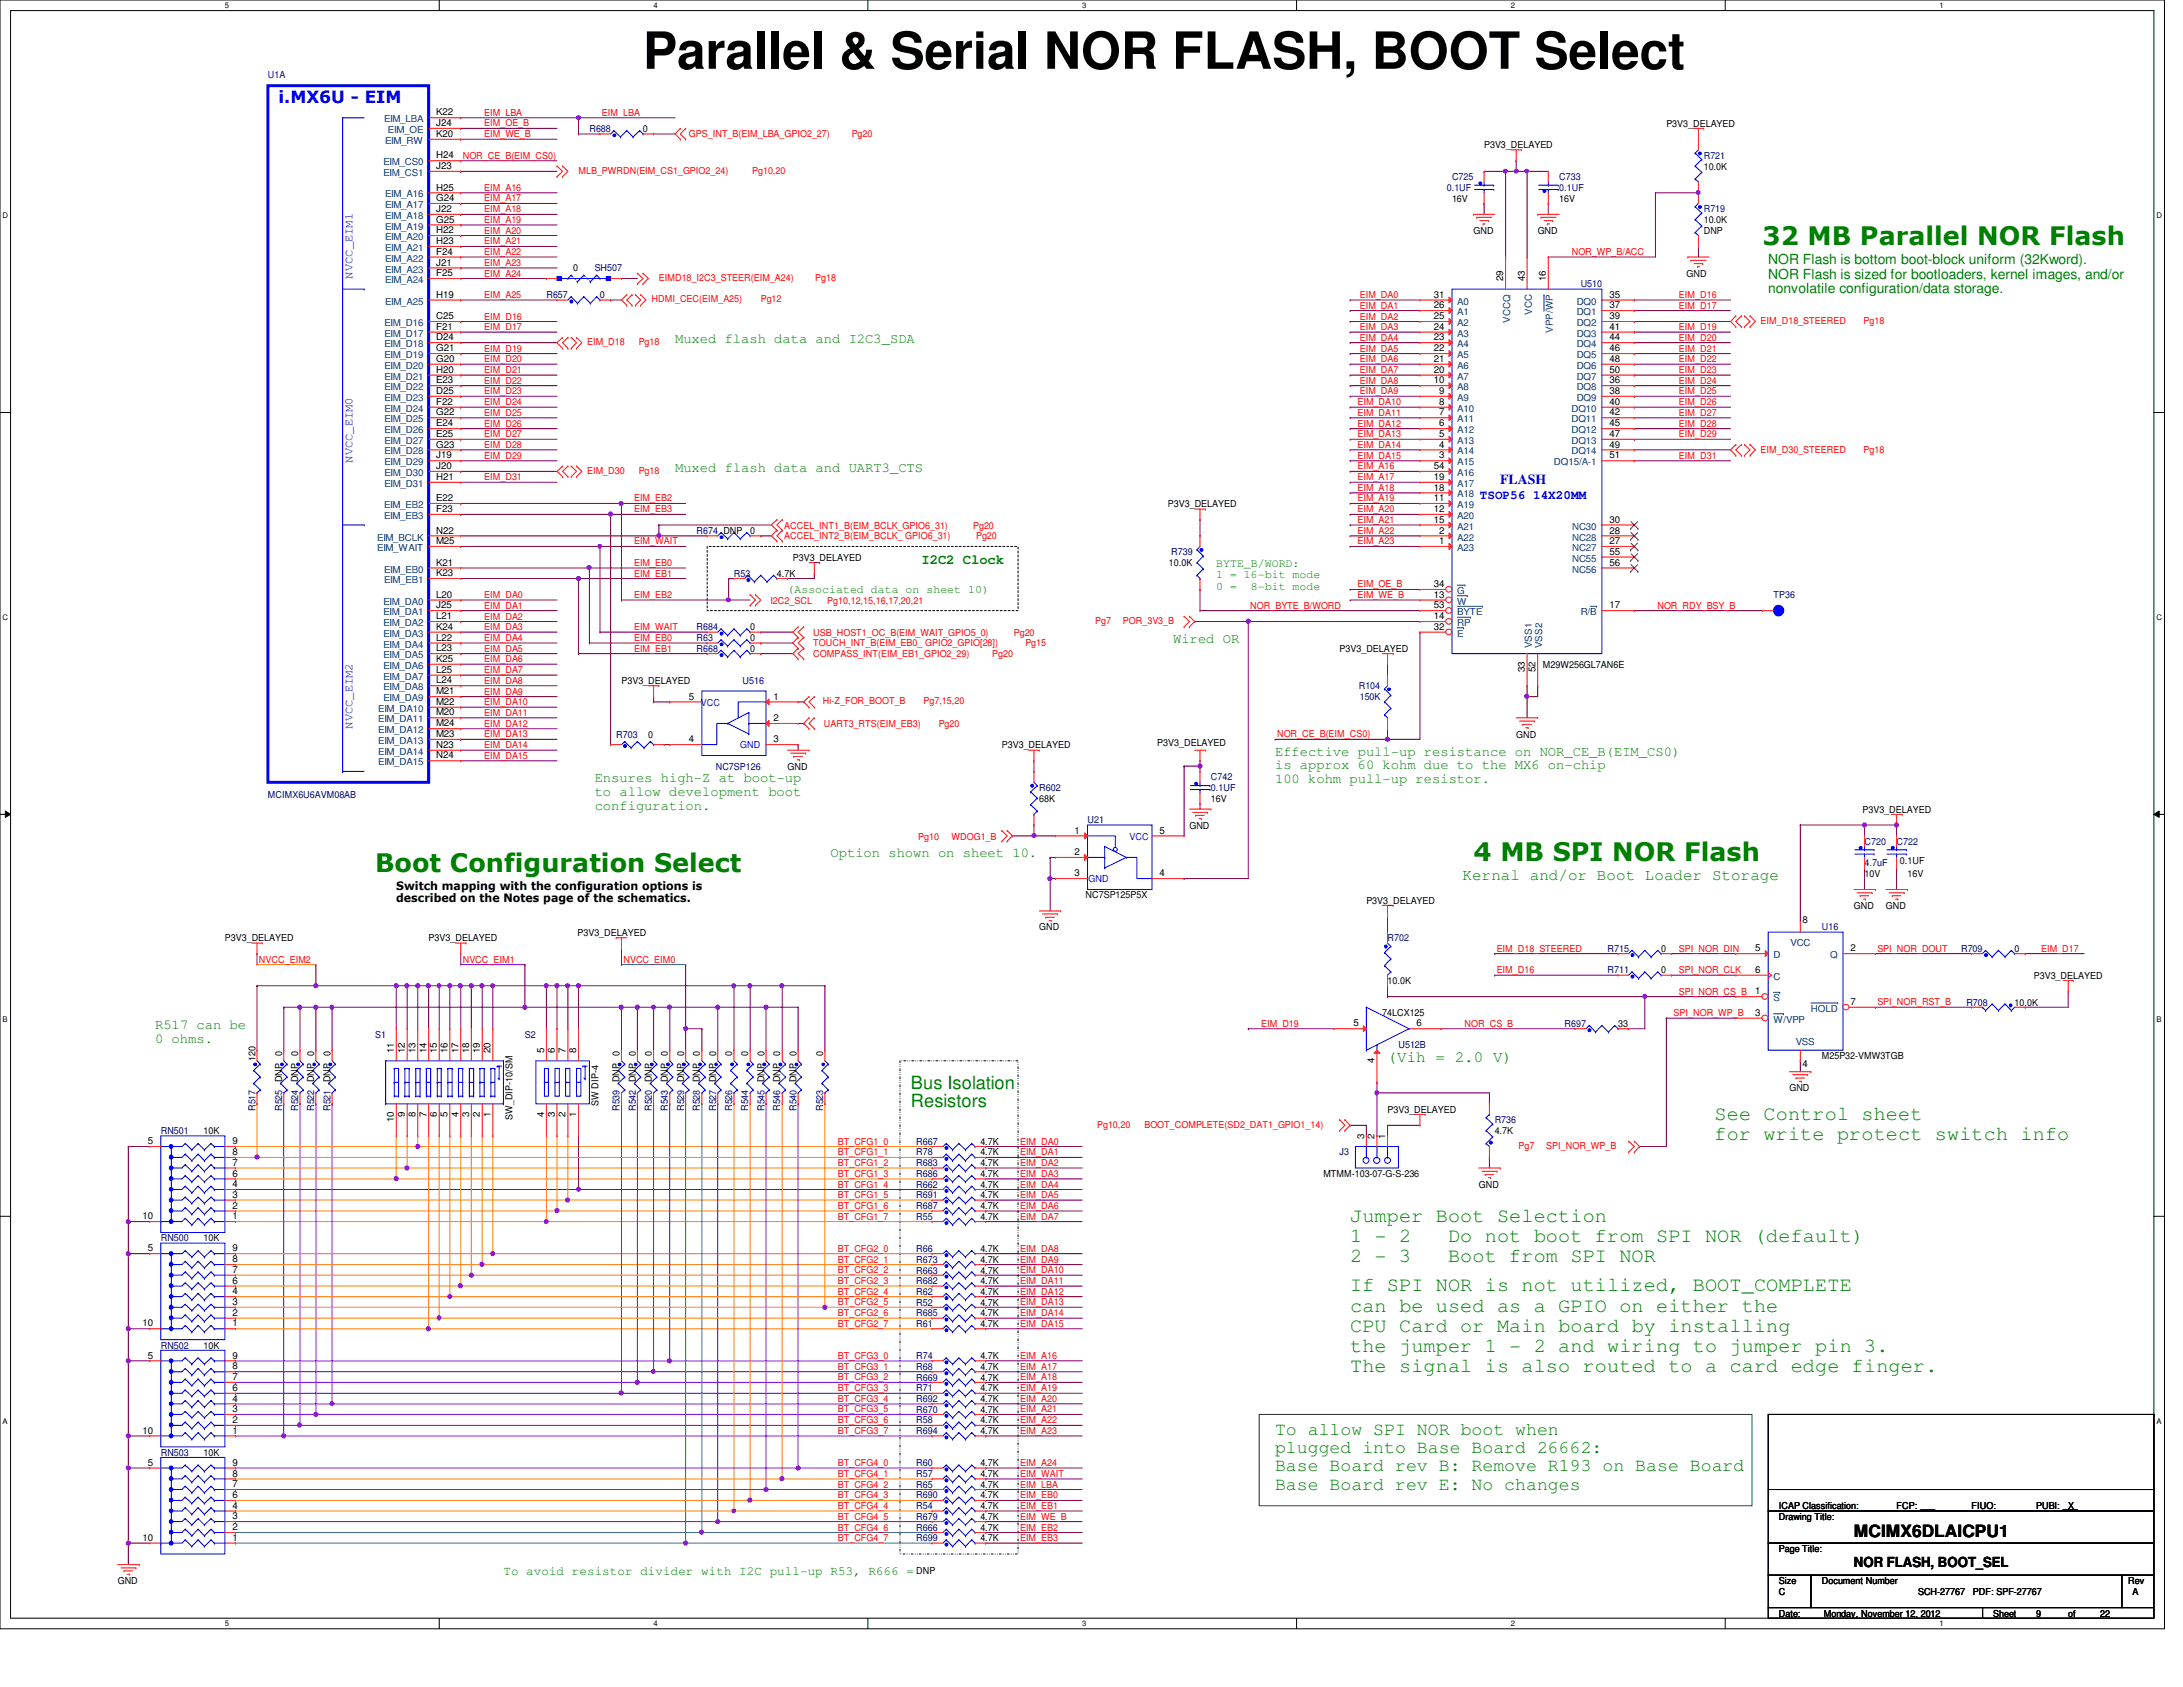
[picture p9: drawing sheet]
<svg xmlns="http://www.w3.org/2000/svg" width="279mm" height="216mm" viewBox="0 0 279 216" stroke-linecap="round" stroke-linejoin="round" font-family="sans-serif">
<defs><g id="words">
<text font-size="6.6" x="82.3" y="8.8">Parallel &amp; Serial NOR FLASH, BOOT Select</text>
<g font-size="3.3" fill="#008000">
<text x="225.6" y="31.4">32 MB Parallel NOR Flash</text>
<text x="48" y="111.6">Boot Configuration Select</text>
<text x="188.6" y="110.2">4 MB SPI NOR Flash</text>
</g>
<g font-size="2.6" fill="#008000">
<text x="219.5" y="143.3">See Control sheet</text>
<text x="219.5" y="145.9">for write protect switch info</text>
<text x="172.8" y="156.4">Jumper Boot Selection</text>
<text x="172.8" y="159">1 - 2</text>
<text x="172.8" y="161.5">2 - 3</text>
<text x="185.3" y="159">Do not boot from SPI NOR (default)</text>
<text x="185.3" y="161.5">Boot from SPI NOR</text>
<text x="172.8" y="165.3">If SPI NOR is not utilized, BOOT_COMPLETE</text>
<text x="172.8" y="167.9">can be used as a GPIO on either the</text>
<text x="172.8" y="170.4">CPU Card or Main board by installing</text>
<text x="172.8" y="173">the jumper 1 - 2 and wiring to jumper pin 3.</text>
<text x="172.8" y="175.6">The signal is also routed to a card edge finger.</text>
</g>
<g font-size="2.3" fill="#008000">
<text x="116.6" y="139.3">Bus Isolation</text>
<text x="116.6" y="141.7">Resistors</text>
<text x="163.2" y="183.6">To allow SPI NOR boot when</text>
<text x="163.2" y="186">plugged into Base Board 26662:</text>
<text x="163.2" y="188.3">Base Board rev B: Remove R193 on Base Board</text>
<text x="163.2" y="190.6">Base Board rev E: No changes</text>
</g>
<text font-size="2.2" fill="#00f" x="35.6" y="13.1">i.MX6U - EIM</text>
<text font-size="2.2" x="237.3" y="196.8">MCIMX6DLAICPU1</text>
<g font-size="2" fill="#008000">
<text x="187.2" y="112.6">Kernal and/or Boot Loader Storage</text>
<text x="177.6" y="136">(Vih = 2.0 V)</text>
</g>
<g font-size="1.8" fill="#008000">
<text x="226.3" y="33.8">NOR Flash is bottom boot-block uniform (32Kword).</text>
<text x="226.3" y="35.6">NOR Flash is sized for bootloaders, kernel images, and/or</text>
<text x="226.3" y="37.5">nonvolatile configuration/data storage.</text>
<text x="86.4" y="43.9">Muxed flash data and I2C3_SDA</text>
<text x="86.4" y="60.4">Muxed flash data and UART3_CTS</text>
<text x="117.9" y="72.1">I2C2 Clock</text>
<text x="150.2" y="82.3">Wired OR</text>
<text x="76.1" y="100.1">Ensures high-Z at boot-up</text>
<text x="76.1" y="101.9">to allow development boot</text>
<text x="163.2" y="96.7">Effective pull-up resistance on NOR_CE_B(EIM_CS0)</text>
<text x="163.2" y="98.5">is approx 60 kohm due to the MX6 on-chip</text>
<text x="163.2" y="100.2">100 kohm pull-up resistor.</text>
<text x="76.1" y="103.7">configuration.</text>
<text x="106.3" y="109.7">Option shown on sheet 10.</text>
<text x="19.9" y="131.7">R517 can be</text>
<text x="19.9" y="133.5">0 ohms.</text>
</g>
<text font-size="1.8" fill="#00f" x="192" y="62">FLASH</text>
<text font-size="1.8" x="237.3" y="200.5">NOR FLASH, BOOT_SEL</text>
<text font-size="1.6" fill="#00f" x="189.4" y="63.9">TSOP56 14X20MM</text>
<text font-size="1.6" fill="#008000" x="64.4" y="201.5">To avoid resistor divider with I2C pull-up R53, R666 =</text>
<g font-size="1.5" fill="#00f">
<text x="45.1" y="35.6" transform="rotate(-90 45.1 35.6)">NVCC_EIM1</text>
<text x="45.1" y="59.2" transform="rotate(-90 45.1 59.2)">NVCC_EIM0</text>
<text x="45.1" y="93.3" transform="rotate(-90 45.1 93.3)">NVCC_EIM2</text>
</g>
<g font-size="1.5" fill="#008000">
<text x="100.8" y="75.9">(Associated data on sheet 10)</text>
<text x="155.7" y="72.5">BYTE_B/WORD:</text>
<text x="155.7" y="74">1 = 16-bit mode</text>
<text x="155.7" y="75.5">0 =</text>
<text x="160.1" y="75.5">8-bit mode</text>
</g>
<g font-size="1.5">
<text x="50.7" y="113.9">Switch mapping with the configuration options is</text>
<text x="50.7" y="115.4">described on the Notes page of the schematics.</text>
</g>
<g font-size="1.2" fill="#000080">
<text x="34.3" y="10">U1A</text>
<text x="75.4" y="16.9">R688</text>
<text x="185.8" y="23.1">C725</text>
<text x="199.6" y="23.1">C733</text>
<text x="218.1" y="20.3">R721</text>
<text x="185.2" y="24.4">0.1UF</text>
<text x="199.6" y="24.4">0.1UF</text>
<text x="218.1" y="27.2">R719</text>
<text x="76.1" y="34.7">SH507</text>
<text x="69.9" y="38.1">R657</text>
<text x="202.3" y="36.8">U510</text>
<text x="89.2" y="68.3">R674 DNP</text>
<text x="149.9" y="71.1">R739</text>
<text x="93.9" y="73.8">R53</text>
<text x="227" y="76.6">TP36</text>
<text x="89.2" y="83.4">R668</text>
<text x="89.2" y="80.7">R684</text>
<text x="89.2" y="82">R63</text>
<text x="95" y="87.5">U516</text>
<text x="173.9" y="88.2">R104</text>
<text x="174" y="89.6">150K</text>
<text x="78.9" y="94.4">R703</text>
<text x="91.6" y="98.5">NC7SP126</text>
<text x="133" y="101.3">R602</text>
<text x="155" y="99.9">C742</text>
<text x="155" y="101.3">0.1UF</text>
<text x="34.3" y="102.1">MCIMX6U6AVM08AB</text>
<text x="139.2" y="105.4">U21</text>
<text x="238.6" y="108.1">C720</text>
<text x="238.6" y="110.9">4.7uF</text>
<text x="242.7" y="108.1">C722</text>
<text x="233.2" y="119.1">U16</text>
<text x="177.6" y="120.4">R702</text>
<text x="205.7" y="121.8">R715</text>
<text x="205.7" y="124.6">R711</text>
<text x="251" y="121.8">R709</text>
<text x="200.2" y="131.4">R697</text>
<text x="251.7" y="128.7">R708</text>
<text x="48" y="132.8">S1</text>
<text x="67.2" y="132.8">S2</text>
<text x="179" y="134.2">U512B</text>
<text x="32.7" y="142.2" transform="rotate(-90 32.7 142.2)">R517</text>
<text x="36.1" y="142.2" transform="rotate(-90 36.1 142.2)">R525</text>
<text x="38.1" y="142.2" transform="rotate(-90 38.1 142.2)">R524</text>
<text x="40.2" y="142.2" transform="rotate(-90 40.2 142.2)">R522</text>
<text x="42.3" y="142.2" transform="rotate(-90 42.3 142.2)">R521</text>
<text x="79.3" y="142.2" transform="rotate(-90 79.3 142.2)">R539</text>
<text x="81.4" y="142.2" transform="rotate(-90 81.4 142.2)">R542</text>
<text x="83.4" y="142.2" transform="rotate(-90 83.4 142.2)">R520</text>
<text x="85.5" y="142.2" transform="rotate(-90 85.5 142.2)">R543</text>
<text x="87.5" y="142.2" transform="rotate(-90 87.5 142.2)">R529</text>
<text x="89.6" y="142.2" transform="rotate(-90 89.6 142.2)">R528</text>
<text x="91.7" y="142.2" transform="rotate(-90 91.7 142.2)">R527</text>
<text x="93.7" y="142.2" transform="rotate(-90 93.7 142.2)">R526</text>
<text x="95.8" y="142.2" transform="rotate(-90 95.8 142.2)">R544</text>
<text x="97.8" y="142.2" transform="rotate(-90 97.8 142.2)">R545</text>
<text x="99.9" y="142.2" transform="rotate(-90 99.9 142.2)">R546</text>
<text x="101.9" y="142.2" transform="rotate(-90 101.9 142.2)">R540</text>
<text x="105.4" y="142.2" transform="rotate(-90 105.4 142.2)">R523</text>
<text x="191.3" y="143.8">R736</text>
<text x="20.6" y="145.2">RN501</text>
<text x="117.3" y="147.9">R78</text>
<text x="117.3" y="146.5">R667</text>
<text x="117.3" y="149.3">R683</text>
<text x="171.4" y="147.9">J3</text>
<text x="117.3" y="150.6">R686</text>
<text x="117.3" y="153.4">R691</text>
<text x="117.3" y="152">R662</text>
<text x="117.3" y="154.7">R687</text>
<text x="20.6" y="158.9">RN500</text>
<text x="117.3" y="161.6">R673</text>
<text x="117.3" y="156.1">R55</text>
<text x="117.3" y="160.2">R66</text>
<text x="117.3" y="165.7">R62</text>
<text x="117.3" y="164.3">R682</text>
<text x="117.3" y="167.1">R52</text>
<text x="117.3" y="163">R663</text>
<text x="20.6" y="172.6">RN502</text>
<text x="117.3" y="169.8">R61</text>
<text x="117.3" y="173.9">R74</text>
<text x="117.3" y="168.4">R685</text>
<text x="117.3" y="179.5">R692</text>
<text x="117.3" y="178.1">R71</text>
<text x="117.3" y="176.7">R669</text>
<text x="117.3" y="175.3">R68</text>
<text x="117.3" y="180.8">R670</text>
<text x="117.3" y="183.6">R694</text>
<text x="117.3" y="182.2">R58</text>
<text x="20.6" y="186.3">RN503</text>
<text x="117.3" y="189">R57</text>
<text x="117.3" y="191.8">R690</text>
<text x="117.3" y="190.4">R65</text>
<text x="117.3" y="187.7">R60</text>
<text x="117.3" y="193.2">R54</text>
<text x="117.3" y="195.9">R666</text>
<text x="117.3" y="197.3">R699</text>
<text x="117.3" y="194.5">R679</text>
</g>
<g font-size="1.2" fill="#004080">
<text x="49.1" y="15.7">EIM_LBA</text>
<text x="49.7" y="17">EIM_OE</text>
<text x="49.1" y="21.2">EIM_CS0</text>
<text x="49.1" y="22.5">EIM_CS1</text>
<text x="49.3" y="18.4">EIM_RW</text>
<text x="49.3" y="25.3">EIM_A16</text>
<text x="49.3" y="26.6">EIM_A17</text>
<text x="49.3" y="28">EIM_A18</text>
<text x="49.3" y="29.4">EIM_A19</text>
<text x="49.3" y="30.7">EIM_A20</text>
<text x="49.3" y="32.1">EIM_A21</text>
<text x="49.3" y="33.5">EIM_A22</text>
<text x="49.3" y="34.9">EIM_A23</text>
<text x="49.2" y="41.7">EIM_D16</text>
<text x="49.3" y="36.2">EIM_A24</text>
<text x="49.3" y="39">EIM_A25</text>
<text x="186.5" y="41.7">A2</text>
<text x="186.5" y="40.3">A1</text>
<text x="186.5" y="39">A0</text>
<text x="193.3" y="41.3" transform="rotate(-90 193.3 41.3)">VCCQ</text>
<text x="196" y="40.3" transform="rotate(-90 196 40.3)">VCC</text>
<text x="201.8" y="39">DQ0</text>
<text x="201.8" y="40.3">DQ1</text>
<text x="201.8" y="41.7">DQ2</text>
<text x="49.2" y="43.1">EIM_D17</text>
<text x="49.2" y="44.4">EIM_D18</text>
<text x="49.2" y="45.8">EIM_D19</text>
<text x="49.2" y="47.2">EIM_D20</text>
<text x="186.5" y="47.2">A6</text>
<text x="186.5" y="45.8">A5</text>
<text x="186.5" y="44.4">A4</text>
<text x="186.5" y="43.1">A3</text>
<text x="198.8" y="42.6" transform="rotate(-90 198.8 42.6)">VPP/WP</text>
<text x="201.8" y="43.1">DQ3</text>
<text x="201.8" y="44.4">DQ4</text>
<text x="201.8" y="45.8">DQ5</text>
<text x="201.8" y="47.2">DQ6</text>
<text x="49.2" y="48.6">EIM_D21</text>
<text x="49.2" y="50">EIM_D22</text>
<text x="49.2" y="51.3">EIM_D23</text>
<text x="49.2" y="52.7">EIM_D24</text>
<text x="186.5" y="52.7">A10</text>
<text x="186.5" y="51.3">A9</text>
<text x="186.5" y="50">A8</text>
<text x="186.5" y="48.6">A7</text>
<text x="201.1" y="52.7">DQ10</text>
<text x="201.8" y="48.6">DQ7</text>
<text x="201.8" y="50">DQ8</text>
<text x="201.8" y="51.3">DQ9</text>
<text x="49.2" y="54.1">EIM_D25</text>
<text x="49.2" y="55.5">EIM_D26</text>
<text x="49.2" y="56.8">EIM_D27</text>
<text x="49.2" y="58.2">EIM_D28</text>
<text x="49.2" y="59.6">EIM_D29</text>
<text x="186.5" y="59.6">A15</text>
<text x="186.5" y="58.2">A14</text>
<text x="186.5" y="56.8">A13</text>
<text x="186.5" y="55.5">A12</text>
<text x="186.5" y="54.1">A11</text>
<text x="198.9" y="59.6">DQ15/A-1</text>
<text x="201.1" y="54.1">DQ11</text>
<text x="201.1" y="55.5">DQ12</text>
<text x="201.1" y="56.8">DQ13</text>
<text x="201.1" y="58.2">DQ14</text>
<text x="49.1" y="65">EIM_EB2</text>
<text x="49.2" y="60.9">EIM_D30</text>
<text x="49.2" y="62.3">EIM_D31</text>
<text x="186.5" y="60.9">A16</text>
<text x="186.5" y="62.3">A17</text>
<text x="186.5" y="63.7">A18</text>
<text x="186.5" y="65">A19</text>
<text x="48.3" y="70.5">EIM_WAIT</text>
<text x="48.3" y="69.2">EIM_BCLK</text>
<text x="49.1" y="66.4">EIM_EB3</text>
<text x="186.5" y="66.4">A20</text>
<text x="186.5" y="67.8">A21</text>
<text x="186.5" y="69.2">A22</text>
<text x="186.5" y="70.5">A23</text>
<text x="201.2" y="69.2">NC28</text>
<text x="201.2" y="67.8">NC30</text>
<text x="201.2" y="70.5">NC27</text>
<text x="201.2" y="71.9">NC55</text>
<text x="49.1" y="77.4">EIM_DA0</text>
<text x="49.1" y="73.3">EIM_EB0</text>
<text x="49.1" y="74.6">EIM_EB1</text>
<text x="186.5" y="77.4">W</text>
<text x="186.5" y="76">G</text>
<text x="201.2" y="73.3">NC56</text>
<text x="49.1" y="78.7">EIM_DA1</text>
<text x="49.1" y="80.1">EIM_DA2</text>
<text x="49.1" y="81.5">EIM_DA3</text>
<text x="49.1" y="82.9">EIM_DA4</text>
<text x="186.5" y="80.1">RP</text>
<text x="186.5" y="81.5">E</text>
<text x="186.5" y="78.7">BYTE</text>
<text x="196" y="83" transform="rotate(-90 196 83)">VSS1</text>
<text x="197.4" y="83" transform="rotate(-90 197.4 83)">VSS2</text>
<text x="202.3" y="78.7">R/B</text>
<text x="49.1" y="84.2">EIM_DA5</text>
<text x="49.1" y="85.6">EIM_DA6</text>
<text x="49.1" y="87">EIM_DA7</text>
<text x="49.1" y="88.3">EIM_DA8</text>
<text x="49.1" y="89.7">EIM_DA9</text>
<text x="48.4" y="91.1">EIM_DA10</text>
<text x="48.4" y="92.5">EIM_DA11</text>
<text x="48.4" y="93.9">EIM_DA12</text>
<text x="48.4" y="95.2">EIM_DA13</text>
<text x="48.4" y="96.6">EIM_DA14</text>
<text x="48.4" y="98">EIM_DA15</text>
<text x="227" y="122.6">D</text>
<text x="227" y="125.4">C</text>
<text x="229.2" y="121.1">VCC</text>
<text x="234.2" y="122.6">Q</text>
<text x="227" y="128.1">S</text>
<text x="227" y="130.9">W/VPP</text>
<text x="231.8" y="129.5">HOLD</text>
<text x="229.8" y="133.7">VSS</text>
</g>
<g font-size="1.2">
<text x="55.8" y="16.1">J24</text>
<text x="55.8" y="14.8">K22</text>
<text x="55.8" y="17.5">K20</text>
<text x="82.3" y="16.9">0</text>
<text x="213.3" y="16.2">P3V3_DELAYED</text>
<text x="55.8" y="20.3">H24</text>
<text x="55.8" y="21.6">J23</text>
<text x="189.9" y="19">P3V3_DELAYED</text>
<text x="218.1" y="21.7">10.0K</text>
<text x="55.8" y="24.4">H25</text>
<text x="55.8" y="25.7">G24</text>
<text x="55.8" y="27.1">J22</text>
<text x="55.8" y="28.5">G25</text>
<text x="55.8" y="29.8">H22</text>
<text x="185.8" y="25.8">16V</text>
<text x="188.6" y="29.9">GND</text>
<text x="196.8" y="29.9">GND</text>
<text x="199.6" y="25.8">16V</text>
<text x="218.1" y="28.6">10.0K</text>
<text x="218.1" y="29.9">DNP</text>
<text x="55.8" y="31.2">H23</text>
<text x="55.8" y="32.6">F24</text>
<text x="55.8" y="34">J21</text>
<text x="55.8" y="35.3">F25</text>
<text x="73.4" y="34.7">0</text>
<text x="215.9" y="35.4">GND</text>
<text x="55.8" y="38.1">H19</text>
<text x="55.8" y="40.9">C25</text>
<text x="76.8" y="38.1">0</text>
<text x="183.5" y="40.9">25</text>
<text x="183.5" y="39.5">26</text>
<text x="183.5" y="38.1">31</text>
<text x="192.4" y="36" transform="rotate(-90 192.4 36)">29</text>
<text x="195.2" y="36" transform="rotate(-90 195.2 36)">43</text>
<text x="197.9" y="36" transform="rotate(-90 197.9 36)">16</text>
<text x="206" y="38.1">35</text>
<text x="206" y="39.5">37</text>
<text x="206" y="40.9">39</text>
<text x="55.8" y="42.2">F21</text>
<text x="55.8" y="43.6">D24</text>
<text x="55.8" y="45">G21</text>
<text x="55.8" y="46.3">G20</text>
<text x="55.8" y="47.7">H20</text>
<text x="183.5" y="47.7">20</text>
<text x="183.5" y="46.3">21</text>
<text x="183.5" y="45">22</text>
<text x="183.5" y="43.6">23</text>
<text x="183.5" y="42.2">24</text>
<text x="206" y="42.2">41</text>
<text x="206" y="43.6">44</text>
<text x="206" y="45">46</text>
<text x="206" y="46.3">48</text>
<text x="206" y="47.7">50</text>
<text x="55.8" y="49.1">E23</text>
<text x="55.8" y="50.4">D25</text>
<text x="55.8" y="51.8">F22</text>
<text x="55.8" y="53.2">G22</text>
<text x="183.5" y="49.1">10</text>
<text x="184.2" y="53.2">7</text>
<text x="184.2" y="51.8">8</text>
<text x="184.2" y="50.4">9</text>
<text x="206" y="49.1">36</text>
<text x="206" y="50.4">38</text>
<text x="206" y="51.8">40</text>
<text x="206" y="53.2">42</text>
<text x="55.8" y="54.6">E24</text>
<text x="55.8" y="55.9">E25</text>
<text x="55.8" y="57.3">G23</text>
<text x="55.8" y="58.7">J19</text>
<text x="184.2" y="58.7">3</text>
<text x="184.2" y="57.3">4</text>
<text x="184.2" y="55.9">5</text>
<text x="184.2" y="54.6">6</text>
<text x="206" y="54.6">45</text>
<text x="206" y="55.9">47</text>
<text x="206" y="57.3">49</text>
<text x="206" y="58.7">51</text>
<text x="55.8" y="64.1">E22</text>
<text x="55.8" y="65.5">F23</text>
<text x="55.8" y="60">J20</text>
<text x="55.8" y="61.4">H21</text>
<text x="149.5" y="64.9">P3V3_DELAYED</text>
<text x="183.5" y="60">54</text>
<text x="183.5" y="61.4">19</text>
<text x="183.5" y="62.8">18</text>
<text x="183.5" y="64.1">11</text>
<text x="183.5" y="65.5">12</text>
<text x="55.8" y="69.6">M25</text>
<text x="55.8" y="68.3">N22</text>
<text x="96" y="68.3">0</text>
<text x="101.5" y="71.8">P3V3_DELAYED</text>
<text x="183.5" y="66.9">15</text>
<text x="184.2" y="68.3">2</text>
<text x="184.2" y="69.6">1</text>
<text x="206" y="68.3">28</text>
<text x="206" y="66.9">30</text>
<text x="206" y="69.6">27</text>
<text x="206" y="71">55</text>
<text x="55.8" y="72.4">K21</text>
<text x="55.8" y="73.7">K23</text>
<text x="55.8" y="76.5">L20</text>
<text x="55.8" y="77.9">J25</text>
<text x="99.4" y="73.8">4.7K</text>
<text x="149.6" y="72.4">10.0K</text>
<text x="183.5" y="76.5">13</text>
<text x="183.5" y="75.1">34</text>
<text x="183.5" y="77.9">53</text>
<text x="206" y="72.4">56</text>
<text x="206" y="77.9">17</text>
<text x="55.8" y="79.2">L21</text>
<text x="55.8" y="80.6">K24</text>
<text x="55.8" y="82">L22</text>
<text x="55.8" y="83.4">L23</text>
<text x="96" y="83.4">0</text>
<text x="96" y="80.7">0</text>
<text x="96" y="82">0</text>
<text x="171.4" y="83.4">P3V3_DELAYED</text>
<text x="183.5" y="79.2">14</text>
<text x="183.5" y="80.6">32</text>
<text x="55.8" y="84.7">K25</text>
<text x="55.8" y="86.1">L25</text>
<text x="55.8" y="87.5">L24</text>
<text x="55.8" y="88.9">M21</text>
<text x="79.5" y="87.5">P3V3_DELAYED</text>
<text x="88.2" y="89.5">5</text>
<text x="99" y="89.5">1</text>
<text x="195.2" y="86" transform="rotate(-90 195.2 86)">33</text>
<text x="196.5" y="86" transform="rotate(-90 196.5 86)">52</text>
<text x="197.5" y="85.5">M29W256GL7AN6E</text>
<text x="55.8" y="90.2">M22</text>
<text x="55.8" y="91.6">M20</text>
<text x="55.8" y="93">M24</text>
<text x="55.8" y="94.3">M23</text>
<text x="55.8" y="95.7">N23</text>
<text x="83" y="94.4">0</text>
<text x="88.2" y="95">4</text>
<text x="99" y="92.3">2</text>
<text x="99" y="95">3</text>
<text x="128.2" y="95.8">P3V3_DELAYED</text>
<text x="148.1" y="95.5">P3V3_DELAYED</text>
<text x="194.1" y="94.4">GND</text>
<text x="55.8" y="97.1">N24</text>
<text x="100.8" y="98.5">GND</text>
<text x="133" y="102.6">68K</text>
<text x="137.5" y="106.7">1</text>
<text x="148.4" y="106.7">5</text>
<text x="152.2" y="106">GND</text>
<text x="155" y="102.6">16V</text>
<text x="238.4" y="104">P3V3_DELAYED</text>
<text x="137.5" y="109.4">2</text>
<text x="137.5" y="112.1">3</text>
<text x="148.4" y="112.1">4</text>
<text x="238.6" y="112.2">10V</text>
<text x="243.2" y="110.6">0.1UF</text>
<text x="244.1" y="112.2">16V</text>
<text x="73.9" y="119.8">P3V3_DELAYED</text>
<text x="133" y="119.1">GND</text>
<text x="138.9" y="115">NC7SP125P5X</text>
<text x="174.9" y="115.7">P3V3_DELAYED</text>
<text x="230.7" y="118.1">8</text>
<text x="237.3" y="116.3">GND</text>
<text x="241.4" y="116.3">GND</text>
<text x="28.8" y="120.4">P3V3_DELAYED</text>
<text x="54.9" y="120.4">P3V3_DELAYED</text>
<text x="177.6" y="125.9">10.0K</text>
<text x="212.6" y="121.8">0</text>
<text x="212.6" y="124.6">0</text>
<text x="224.7" y="121.8">5</text>
<text x="224.7" y="124.5">6</text>
<text x="236.9" y="121.8">2</text>
<text x="257.9" y="121.8">0</text>
<text x="260.3" y="125.3">P3V3_DELAYED</text>
<text x="173.2" y="131.4">5</text>
<text x="176.9" y="130">74LCX125</text>
<text x="181.3" y="131.4">6</text>
<text x="207.1" y="131.4">33</text>
<text x="224.7" y="127.3">1</text>
<text x="224.7" y="130">3</text>
<text x="236.9" y="128.6">7</text>
<text x="257.9" y="128.7">10.0K</text>
<text x="32.7" y="135.8" transform="rotate(-90 32.7 135.8)">120</text>
<text x="36.1" y="135.1" transform="rotate(-90 36.1 135.1)">0</text>
<text x="38.1" y="135.1" transform="rotate(-90 38.1 135.1)">0</text>
<text x="40.2" y="135.1" transform="rotate(-90 40.2 135.1)">0</text>
<text x="42.3" y="135.1" transform="rotate(-90 42.3 135.1)">0</text>
<text x="50.4" y="134.8" transform="rotate(-90 50.4 134.8)">11</text>
<text x="51.8" y="134.8" transform="rotate(-90 51.8 134.8)">12</text>
<text x="53.2" y="134.8" transform="rotate(-90 53.2 134.8)">13</text>
<text x="54.6" y="134.8" transform="rotate(-90 54.6 134.8)">14</text>
<text x="55.9" y="134.8" transform="rotate(-90 55.9 134.8)">15</text>
<text x="57.3" y="134.8" transform="rotate(-90 57.3 134.8)">16</text>
<text x="58.7" y="134.8" transform="rotate(-90 58.7 134.8)">17</text>
<text x="60" y="134.8" transform="rotate(-90 60 134.8)">18</text>
<text x="61.4" y="134.8" transform="rotate(-90 61.4 134.8)">19</text>
<text x="62.8" y="134.8" transform="rotate(-90 62.8 134.8)">20</text>
<text x="69.6" y="134.8" transform="rotate(-90 69.6 134.8)">5</text>
<text x="71" y="134.8" transform="rotate(-90 71 134.8)">6</text>
<text x="72.4" y="134.8" transform="rotate(-90 72.4 134.8)">7</text>
<text x="73.7" y="134.8" transform="rotate(-90 73.7 134.8)">8</text>
<text x="79.3" y="135.1" transform="rotate(-90 79.3 135.1)">0</text>
<text x="81.4" y="135.1" transform="rotate(-90 81.4 135.1)">0</text>
<text x="83.4" y="135.1" transform="rotate(-90 83.4 135.1)">0</text>
<text x="85.5" y="135.1" transform="rotate(-90 85.5 135.1)">0</text>
<text x="87.5" y="135.1" transform="rotate(-90 87.5 135.1)">0</text>
<text x="89.6" y="135.1" transform="rotate(-90 89.6 135.1)">0</text>
<text x="91.7" y="135.1" transform="rotate(-90 91.7 135.1)">0</text>
<text x="93.7" y="135.1" transform="rotate(-90 93.7 135.1)">0</text>
<text x="95.8" y="135.1" transform="rotate(-90 95.8 135.1)">0</text>
<text x="97.8" y="135.1" transform="rotate(-90 97.8 135.1)">0</text>
<text x="99.9" y="135.1" transform="rotate(-90 99.9 135.1)">0</text>
<text x="101.9" y="135.1" transform="rotate(-90 101.9 135.1)">0</text>
<text x="105.4" y="135.1" transform="rotate(-90 105.4 135.1)">0</text>
<text x="175.9" y="136.1" transform="rotate(-90 175.9 136.1)">4</text>
<text x="230.7" y="136.5">4</text>
<text x="233.2" y="135.6">M25P32-VMW3TGB</text>
<text x="36.1" y="138.5" transform="rotate(-90 36.1 138.5)">DNP</text>
<text x="38.1" y="138.5" transform="rotate(-90 38.1 138.5)">DNP</text>
<text x="40.2" y="138.5" transform="rotate(-90 40.2 138.5)">DNP</text>
<text x="42.3" y="138.5" transform="rotate(-90 42.3 138.5)">DNP</text>
<text x="50.4" y="143.6" transform="rotate(-90 50.4 143.6)">10</text>
<text x="51.8" y="142.9" transform="rotate(-90 51.8 142.9)">9</text>
<text x="53.2" y="142.9" transform="rotate(-90 53.2 142.9)">8</text>
<text x="54.6" y="142.9" transform="rotate(-90 54.6 142.9)">7</text>
<text x="55.9" y="142.9" transform="rotate(-90 55.9 142.9)">6</text>
<text x="57.3" y="142.9" transform="rotate(-90 57.3 142.9)">5</text>
<text x="58.7" y="142.9" transform="rotate(-90 58.7 142.9)">4</text>
<text x="60" y="142.9" transform="rotate(-90 60 142.9)">3</text>
<text x="61.4" y="142.9" transform="rotate(-90 61.4 142.9)">2</text>
<text x="62.8" y="142.9" transform="rotate(-90 62.8 142.9)">1</text>
<text x="65.6" y="143.3" transform="rotate(-90 65.6 143.3)">SW_DIP-10/SM</text>
<text x="69.6" y="142.9" transform="rotate(-90 69.6 142.9)">4</text>
<text x="71" y="142.9" transform="rotate(-90 71 142.9)">3</text>
<text x="72.4" y="142.9" transform="rotate(-90 72.4 142.9)">2</text>
<text x="73.7" y="142.9" transform="rotate(-90 73.7 142.9)">1</text>
<text x="76.6" y="141.5" transform="rotate(-90 76.6 141.5)">SW DIP-4</text>
<text x="79.3" y="138.5" transform="rotate(-90 79.3 138.5)">DNP</text>
<text x="81.4" y="138.5" transform="rotate(-90 81.4 138.5)">DNP</text>
<text x="83.4" y="138.5" transform="rotate(-90 83.4 138.5)">DNP</text>
<text x="85.5" y="138.5" transform="rotate(-90 85.5 138.5)">DNP</text>
<text x="87.5" y="138.5" transform="rotate(-90 87.5 138.5)">DNP</text>
<text x="89.6" y="138.5" transform="rotate(-90 89.6 138.5)">DNP</text>
<text x="91.7" y="138.5" transform="rotate(-90 91.7 138.5)">DNP</text>
<text x="97.8" y="138.5" transform="rotate(-90 97.8 138.5)">DNP</text>
<text x="99.9" y="138.5" transform="rotate(-90 99.9 138.5)">DNP</text>
<text x="101.9" y="138.5" transform="rotate(-90 101.9 138.5)">DNP</text>
<text x="177.6" y="142.4">P3V3_DELAYED</text>
<text x="229" y="139.7">GND</text>
<text x="18.9" y="146.4">5</text>
<text x="26" y="145.2">10K</text>
<text x="29.8" y="149.2">7</text>
<text x="29.8" y="147.8">8</text>
<text x="29.8" y="146.4">9</text>
<text x="125.5" y="147.9">4.7K</text>
<text x="125.5" y="146.5">4.7K</text>
<text x="125.5" y="149.3">4.7K</text>
<text x="174.6" y="145.8" transform="rotate(-90 174.6 145.8)">3</text>
<text x="175.9" y="145.8" transform="rotate(-90 175.9 145.8)">2</text>
<text x="177.3" y="145.8" transform="rotate(-90 177.3 145.8)">1</text>
<text x="191.3" y="145.2">4.7K</text>
<text x="29.8" y="154.7">2</text>
<text x="29.8" y="153.3">3</text>
<text x="29.8" y="151.9">4</text>
<text x="29.8" y="150.6">6</text>
<text x="125.5" y="150.6">4.7K</text>
<text x="125.5" y="153.4">4.7K</text>
<text x="125.5" y="152">4.7K</text>
<text x="125.5" y="154.7">4.7K</text>
<text x="169.4" y="150.6">MTMM-103-07-G-S-236</text>
<text x="189.3" y="152">GND</text>
<text x="18.2" y="156">10</text>
<text x="18.9" y="160.1">5</text>
<text x="26" y="158.9">10K</text>
<text x="29.8" y="156">1</text>
<text x="29.8" y="161.5">8</text>
<text x="29.8" y="160.1">9</text>
<text x="125.5" y="161.6">4.7K</text>
<text x="125.5" y="156.1">4.7K</text>
<text x="125.5" y="160.2">4.7K</text>
<text x="29.8" y="167">3</text>
<text x="29.8" y="165.7">4</text>
<text x="29.8" y="164.3">6</text>
<text x="29.8" y="162.9">7</text>
<text x="125.5" y="165.7">4.7K</text>
<text x="125.5" y="164.3">4.7K</text>
<text x="125.5" y="167.1">4.7K</text>
<text x="125.5" y="163">4.7K</text>
<text x="18.2" y="169.8">10</text>
<text x="18.9" y="173.9">5</text>
<text x="26" y="172.6">10K</text>
<text x="29.8" y="169.8">1</text>
<text x="29.8" y="168.4">2</text>
<text x="29.8" y="173.9">9</text>
<text x="125.5" y="169.8">4.7K</text>
<text x="125.5" y="173.9">4.7K</text>
<text x="125.5" y="168.4">4.7K</text>
<text x="29.8" y="179.4">4</text>
<text x="29.8" y="178">6</text>
<text x="29.8" y="176.6">7</text>
<text x="29.8" y="175.3">8</text>
<text x="125.5" y="179.5">4.7K</text>
<text x="125.5" y="178.1">4.7K</text>
<text x="125.5" y="176.7">4.7K</text>
<text x="125.5" y="175.3">4.7K</text>
<text x="18.2" y="183.5">10</text>
<text x="29.8" y="183.5">1</text>
<text x="29.8" y="182.1">2</text>
<text x="29.8" y="180.7">3</text>
<text x="125.5" y="180.8">4.7K</text>
<text x="125.5" y="183.6">4.7K</text>
<text x="125.5" y="182.2">4.7K</text>
<text x="18.9" y="187.6">5</text>
<text x="26" y="186.3">10K</text>
<text x="29.8" y="191.7">6</text>
<text x="29.8" y="190.3">7</text>
<text x="29.8" y="189">8</text>
<text x="29.8" y="187.6">9</text>
<text x="125.5" y="189">4.7K</text>
<text x="125.5" y="191.8">4.7K</text>
<text x="125.5" y="190.4">4.7K</text>
<text x="125.5" y="187.7">4.7K</text>
<text x="18.2" y="197.2">10</text>
<text x="29.8" y="197.2">1</text>
<text x="29.8" y="195.8">2</text>
<text x="29.8" y="194.4">3</text>
<text x="29.8" y="193.1">4</text>
<text x="125.5" y="193.2">4.7K</text>
<text x="125.5" y="195.9">4.7K</text>
<text x="125.5" y="197.3">4.7K</text>
<text x="125.5" y="194.5">4.7K</text>
<text x="227.7" y="194.5">Drawing Title:</text>
<text x="227.7" y="193.2">ICAP Classification:</text>
<text x="242.7" y="193.2">FCP: ___</text>
<text x="252.3" y="193.2">FIUO:</text>
<text x="260.6" y="193.2">PUBI: ___</text>
<text x="264.7" y="193.2">X</text>
<text x="15.1" y="202.7">GND</text>
<text x="117.3" y="201.4">DNP</text>
<text x="227.7" y="202.7">Size</text>
<text x="227.7" y="198.6">Page Title:</text>
<text x="233.2" y="202.7">Document Number</text>
<text x="272.4" y="202.7">Rev</text>
<text x="227.7" y="206.9">Date:</text>
<text x="227.7" y="204.1">C</text>
<text x="233.4" y="206.9">Monday, November 12, 2012</text>
<text x="245.5" y="204.1">SCH-27767</text>
<text x="252.5" y="204.1">PDF: SPF-27767</text>
<text x="255.1" y="206.9">Sheet</text>
<text x="260.6" y="206.9">9</text>
<text x="264.7" y="206.9">of</text>
<text x="268.8" y="206.9">22</text>
<text x="272.9" y="204.1">A</text>
</g>
<g font-size="1.2" fill="#f00">
<text x="62" y="16.2">EIM_OE_B</text>
<text x="62" y="17.6">EIM_WE_B</text>
<text x="62" y="14.8">EIM_LBA</text>
<text x="77" y="14.8">EIM_LBA</text>
<text x="88.2" y="17.6">GPS_INT_B(EIM_LBA_GPIO2_27)</text>
<text x="109" y="17.6">Pg20</text>
<text x="59.2" y="20.3">NOR_CE_B(EIM_CS0)</text>
<text x="74" y="22.3">MLB_PWRDN(EIM_CS1_GPIO2_24)</text>
<text x="96.3" y="22.3">Pg10,20</text>
<text x="62" y="27.2">EIM_A18</text>
<text x="62" y="28.5">EIM_A19</text>
<text x="62" y="29.9">EIM_A20</text>
<text x="62" y="25.8">EIM_A17</text>
<text x="62" y="24.4">EIM_A16</text>
<text x="62" y="31.3">EIM_A21</text>
<text x="62" y="32.6">EIM_A22</text>
<text x="62" y="34">EIM_A23</text>
<text x="62" y="35.4">EIM_A24</text>
<text x="84.3" y="36">EIMD18_I2C3_STEER(EIM_A24)</text>
<text x="104.4" y="36">Pg18</text>
<text x="201.2" y="32.6">NOR_WP_B/ACC</text>
<text x="62" y="40.9">EIM_D16</text>
<text x="62" y="38.1">EIM_A25</text>
<text x="83.4" y="38.7">HDMI_CEC(EIM_A25)</text>
<text x="97.4" y="38.7">Pg12</text>
<text x="174" y="38.1">EIM_DA0</text>
<text x="174" y="39.5">EIM_DA1</text>
<text x="174" y="40.9">EIM_DA2</text>
<text x="214.9" y="38.1">EIM_D16</text>
<text x="214.9" y="39.5">EIM_D17</text>
<text x="225.3" y="41.4">EIM_D18_STEERED</text>
<text x="238.5" y="41.4">Pg18</text>
<text x="62" y="42.2">EIM_D17</text>
<text x="62" y="45">EIM_D19</text>
<text x="62" y="46.4">EIM_D20</text>
<text x="62" y="47.8">EIM_D21</text>
<text x="75.1" y="44.2">EIM_D18</text>
<text x="81.7" y="44.2">Pg18</text>
<text x="174" y="42.2">EIM_DA3</text>
<text x="174" y="43.6">EIM_DA4</text>
<text x="174" y="45">EIM_DA5</text>
<text x="174" y="46.4">EIM_DA6</text>
<text x="174" y="47.8">EIM_DA7</text>
<text x="214.9" y="46.4">EIM_D22</text>
<text x="214.9" y="47.8">EIM_D23</text>
<text x="214.9" y="42.2">EIM_D19</text>
<text x="214.9" y="43.6">EIM_D20</text>
<text x="214.9" y="45">EIM_D21</text>
<text x="62" y="50.5">EIM_D23</text>
<text x="62" y="51.9">EIM_D24</text>
<text x="62" y="53.2">EIM_D25</text>
<text x="62" y="49.1">EIM_D22</text>
<text x="173.7" y="51.9">EIM_DA10</text>
<text x="173.7" y="53.2">EIM_DA11</text>
<text x="174" y="49.1">EIM_DA8</text>
<text x="174" y="50.5">EIM_DA9</text>
<text x="214.9" y="49.1">EIM_D24</text>
<text x="214.9" y="50.5">EIM_D25</text>
<text x="214.9" y="51.9">EIM_D26</text>
<text x="214.9" y="53.2">EIM_D27</text>
<text x="62" y="58.7">EIM_D29</text>
<text x="62" y="57.3">EIM_D28</text>
<text x="62" y="54.6">EIM_D26</text>
<text x="62" y="56">EIM_D27</text>
<text x="173.7" y="56">EIM_DA13</text>
<text x="173.7" y="57.3">EIM_DA14</text>
<text x="173.7" y="58.7">EIM_DA15</text>
<text x="173.7" y="54.6">EIM_DA12</text>
<text x="214.9" y="54.6">EIM_D28</text>
<text x="214.9" y="56">EIM_D29</text>
<text x="214.9" y="58.7">EIM_D31</text>
<text x="225.3" y="57.9">EIM_D30_STEERED</text>
<text x="238.5" y="57.9">Pg18</text>
<text x="62" y="61.5">EIM_D31</text>
<text x="75.1" y="60.7">EIM_D30</text>
<text x="81.2" y="65.6">EIM_EB3</text>
<text x="81.2" y="64.2">EIM_EB2</text>
<text x="81.7" y="60.7">Pg18</text>
<text x="173.7" y="60.1">EIM_A16</text>
<text x="173.7" y="61.5">EIM_A17</text>
<text x="173.7" y="62.8">EIM_A18</text>
<text x="173.7" y="64.2">EIM_A19</text>
<text x="173.7" y="65.6">EIM_A20</text>
<text x="81.2" y="69.7">EIM_WAIT</text>
<text x="100.4" y="67.6">ACCEL_INT1_B(EIM_BCLK_GPIO6_31)</text>
<text x="100.4" y="69">ACCEL_INT2_B(EIM_BCLK_ GPIO6_31)</text>
<text x="124.5" y="67.6">Pg20</text>
<text x="124.9" y="69">Pg20</text>
<text x="173.7" y="66.9">EIM_A21</text>
<text x="173.7" y="68.3">EIM_A22</text>
<text x="173.7" y="69.7">EIM_A23</text>
<text x="62" y="76.5">EIM_DA0</text>
<text x="62" y="77.9">EIM_DA1</text>
<text x="81.2" y="72.4">EIM_EB0</text>
<text x="81.2" y="73.8">EIM_EB1</text>
<text x="81.2" y="76.5">EIM_EB2</text>
<text x="98.6" y="77.3">I2C2_SCL</text>
<text x="105.9" y="77.3">Pg10,12,15,16,17,20,21</text>
<text x="160" y="77.9">NOR_BYTE_B/WORD</text>
<text x="173.7" y="75.2">EIM_OE_B</text>
<text x="173.7" y="76.5">EIM_WE_B</text>
<text x="212.1" y="77.9">NOR_RDY_BSY_B</text>
<text x="62" y="79.3">EIM_DA2</text>
<text x="62" y="80.6">EIM_DA3</text>
<text x="62" y="82">EIM_DA4</text>
<text x="62" y="83.4">EIM_DA5</text>
<text x="81.2" y="82">EIM_EB0</text>
<text x="81.2" y="83.4">EIM_EB1</text>
<text x="81.2" y="80.6">EIM_WAIT</text>
<text x="104.1" y="82.7">TOUCH_INT_B(EIM_EB0_ GPIO2_GPIO[28])</text>
<text x="104.1" y="81.4">USB_HOST1_OC_B(EIM_WAIT_GPIO5_0)</text>
<text x="129.8" y="81.4">Pg20</text>
<text x="131.2" y="82.7">Pg15</text>
<text x="140.2" y="79.8">Pg7</text>
<text x="143.7" y="79.8">POR_3V3_B</text>
<text x="62" y="84.8">EIM_DA6</text>
<text x="62" y="86.1">EIM_DA7</text>
<text x="62" y="87.5">EIM_DA8</text>
<text x="62" y="88.9">EIM_DA9</text>
<text x="104.1" y="84.1">COMPASS_INT(EIM_EB1_GPIO2_29)</text>
<text x="127" y="84.1">Pg20</text>
<text x="62" y="90.3">EIM_DA10</text>
<text x="62" y="91.6">EIM_DA11</text>
<text x="62" y="93">EIM_DA12</text>
<text x="62" y="94.4">EIM_DA13</text>
<text x="62" y="95.8">EIM_DA14</text>
<text x="105.3" y="90.1">Hi-Z_FOR_BOOT_B</text>
<text x="105.5" y="93">UART3_RTS(EIM_EB3)</text>
<text x="118.2" y="90.1">Pg7,15,20</text>
<text x="120.1" y="93">Pg20</text>
<text x="163.4" y="94.4">NOR_CE_B(EIM_CS0)</text>
<text x="62" y="97.1">EIM_DA15</text>
<text x="117.5" y="107.4">Pg10</text>
<text x="121.8" y="107.4">WDOG1_B</text>
<text x="33.1" y="123.2">NVCC_EIM2</text>
<text x="59.2" y="123.2">NVCC_EIM1</text>
<text x="79.8" y="123.2">NVCC_EIM0</text>
<text x="191.6" y="121.8">EIM_D18_STEERED</text>
<text x="191.6" y="124.5">EIM_D16</text>
<text x="214.9" y="121.8">SPI_NOR_DIN</text>
<text x="214.9" y="124.5">SPI_NOR_CLK</text>
<text x="240.3" y="121.8">SPI_NOR_DOUT</text>
<text x="261.2" y="121.8">EIM_D17</text>
<text x="161.4" y="131.4">EIM_D19</text>
<text x="187.5" y="131.4">NOR_CS_B</text>
<text x="214.2" y="130">SPI_NOR_WP_B</text>
<text x="214.9" y="127.3">SPI_NOR_CS_B</text>
<text x="240.3" y="128.7">SPI_NOR_RST_B</text>
<text x="107.2" y="149.2">BT_CFG1_2</text>
<text x="107.2" y="146.5">BT_CFG1_0</text>
<text x="107.2" y="147.9">BT_CFG1_1</text>
<text x="130.6" y="146.5">EIM_DA0</text>
<text x="130.6" y="147.9">EIM_DA1</text>
<text x="130.6" y="149.2">EIM_DA2</text>
<text x="140.4" y="144.3">Pg10,20</text>
<text x="146.5" y="144.3">BOOT_COMPLETE(SD2_DAT1_GPIO1_14)</text>
<text x="194.4" y="147.1">Pg7</text>
<text x="197.9" y="147.1">SPI_NOR_WP_B</text>
<text x="107.2" y="152">BT_CFG1_4</text>
<text x="107.2" y="153.3">BT_CFG1_5</text>
<text x="107.2" y="154.7">BT_CFG1_6</text>
<text x="107.2" y="150.6">BT_CFG1_3</text>
<text x="130.6" y="150.6">EIM_DA3</text>
<text x="130.6" y="152">EIM_DA4</text>
<text x="130.6" y="153.3">EIM_DA5</text>
<text x="130.6" y="154.7">EIM_DA6</text>
<text x="107.2" y="160.2">BT_CFG2_0</text>
<text x="107.2" y="156.1">BT_CFG1_7</text>
<text x="107.2" y="161.6">BT_CFG2_1</text>
<text x="130.6" y="156.1">EIM_DA7</text>
<text x="130.6" y="160.2">EIM_DA8</text>
<text x="130.6" y="161.6">EIM_DA9</text>
<text x="107.2" y="167">BT_CFG2_5</text>
<text x="107.2" y="165.7">BT_CFG2_4</text>
<text x="107.2" y="164.3">BT_CFG2_3</text>
<text x="107.2" y="162.9">BT_CFG2_2</text>
<text x="130.6" y="162.9">EIM_DA10</text>
<text x="130.6" y="164.3">EIM_DA11</text>
<text x="130.6" y="165.7">EIM_DA12</text>
<text x="130.6" y="167">EIM_DA13</text>
<text x="107.2" y="173.9">BT_CFG3_0</text>
<text x="107.2" y="169.8">BT_CFG2_7</text>
<text x="107.2" y="168.4">BT_CFG2_6</text>
<text x="130.6" y="168.4">EIM_DA14</text>
<text x="130.6" y="169.8">EIM_DA15</text>
<text x="130.6" y="173.9">EIM_A16</text>
<text x="107.2" y="175.3">BT_CFG3_1</text>
<text x="107.2" y="176.7">BT_CFG3_2</text>
<text x="107.2" y="179.4">BT_CFG3_4</text>
<text x="107.2" y="178.1">BT_CFG3_3</text>
<text x="130.6" y="175.3">EIM_A17</text>
<text x="130.6" y="176.7">EIM_A18</text>
<text x="130.6" y="178.1">EIM_A19</text>
<text x="130.6" y="179.4">EIM_A20</text>
<text x="107.2" y="180.8">BT_CFG3_5</text>
<text x="107.2" y="182.2">BT_CFG3_6</text>
<text x="107.2" y="183.5">BT_CFG3_7</text>
<text x="130.6" y="180.8">EIM_A21</text>
<text x="130.6" y="182.2">EIM_A22</text>
<text x="130.6" y="183.5">EIM_A23</text>
<text x="107.2" y="190.4">BT_CFG4_2</text>
<text x="107.2" y="191.8">BT_CFG4_3</text>
<text x="107.2" y="187.6">BT_CFG4_0</text>
<text x="107.2" y="189">BT_CFG4_1</text>
<text x="130.6" y="187.6">EIM_A24</text>
<text x="130.6" y="189">EIM_WAIT</text>
<text x="130.6" y="190.4">EIM_LBA</text>
<text x="130.6" y="191.8">EIM_EB0</text>
<text x="107.2" y="193.1">BT_CFG4_4</text>
<text x="107.2" y="194.5">BT_CFG4_5</text>
<text x="107.2" y="195.9">BT_CFG4_6</text>
<text x="107.2" y="197.2">BT_CFG4_7</text>
<text x="130.6" y="193.1">EIM_EB1</text>
<text x="130.6" y="195.9">EIM_EB2</text>
<text x="130.6" y="197.2">EIM_EB3</text>
<text x="130.6" y="194.5">EIM_WE_B</text>
</g>
<g font-size="1.2" fill="#00f">
<text x="89.7" y="90.3">VCC</text>
<text x="94.7" y="95.8">GND</text>
<text x="144.6" y="107.4">VCC</text>
<text x="139.3" y="112.9">GND</text>
</g>
<g font-size="1">
<text x="28.8" y="1">5</text>
<text x="83.7" y="1">4</text>
<text x="138.5" y="1">3</text>
<text x="193.4" y="1">2</text>
<text x="248.2" y="1">1</text>
<text x=".3" y="27.9">D</text>
<text x="276" y="27.9">D</text>
<text x=".3" y="79.4">C</text>
<text x="276" y="79.4">C</text>
<text x=".3" y="130.8">B</text>
<text x="276" y="130.8">B</text>
<text x=".3" y="182.2">A</text>
<text x="276" y="182.2">A</text>
<text x="28.8" y="208.1">5</text>
<text x="83.7" y="208.1">4</text>
<text x="138.5" y="208.1">3</text>
<text x="193.4" y="208.1">2</text>
<text x="248.2" y="208.1">1</text>
</g>
</g></defs>
<path d="M0 0h277v208.4h-277zM1.4 1.4h274.3v205.7h-274.3z" fill="none" stroke="#000" stroke-width=".13"/>
<g fill="#fff">
<path d="M28.8 .1h.5v1.1h-.5z"/>
<path d="M28.8 207.2h.5v1.1h-.5z"/>
</g>
<path d="M56.2 0v1.4M56.2 207.1v1.3" fill="none" stroke="#000" stroke-width=".13"/>
<g fill="#fff">
<path d="M83.7 .1h.5v1.1h-.5z"/>
<path d="M83.7 207.2h.5v1.1h-.5z"/>
</g>
<path d="M111.1 0v1.4M111.1 207.1v1.3" fill="none" stroke="#000" stroke-width=".13"/>
<g fill="#fff">
<path d="M138.5 .1h.6v1.1h-.6z"/>
<path d="M138.5 207.2h.6v1.1h-.6z"/>
</g>
<path d="M165.9 0v1.4M165.9 207.1v1.3" fill="none" stroke="#000" stroke-width=".13"/>
<g fill="#fff">
<path d="M193.4 .1h.5v1.1h-.5z"/>
<path d="M193.4 207.2h.5v1.1h-.5z"/>
</g>
<path d="M220.8 0v1.4M220.8 207.1v1.3" fill="none" stroke="#000" stroke-width=".13"/>
<g fill="#fff">
<path d="M248.2 .1h.6v1.1h-.6z"/>
<path d="M248.2 207.2h.6v1.1h-.6z"/>
<path d="M.3 27.1h.8v1.1h-.8z"/>
<path d="M276 27.1h.7v1.1h-.7z"/>
<path d="M.3 78.5h.8v1.1h-.8z"/>
<path d="M276 78.5h.7v1.1h-.7z"/>
</g>
<path d="M0 52.8h1.4M275.7 52.8h1.3" fill="none" stroke="#000" stroke-width=".13"/>
<g fill="#fff">
<path d="M.3 129.9h.7v1.1h-.7z"/>
<path d="M276 129.9h.6v1.1h-.6z"/>
</g>
<path d="M0 104.2h1.4M.7 103.8l.7 .4-.7 .4zM275.7 104.2l.7-.4v.8zM275.7 104.2h1.3" fill="none" stroke="#000" stroke-width=".13"/>
<path d="M.7 103.8l.7 .4-.7 .4zM275.7 104.2l.7-.4v.8z" fill="#000"/>
<g fill="#fff">
<path d="M.3 181.4h.7v1.1h-.7z"/>
<path d="M276 181.4h.6v1.1h-.6z"/>
</g>
<path d="M0 155.7h1.4M275.7 155.7h1.3" fill="none" stroke="#000" stroke-width=".13"/>
<path d="M115.2 135.8h15.1v63.1h-15.1z" fill="none" stroke="#000" stroke-width=".13" stroke-dasharray=".3 .3 0 .3 0 .3"/>
<path d="M90.5 69.9h39.8v8.2h-39.8z" fill="none" stroke="#000" stroke-width=".13" stroke-dasharray=".3 .3"/>
<path d="M161.2 181h63v11.7h-63z" fill="none" stroke="#004040" stroke-width=".13"/>
<path d="M189.9 21.9h.1M189.9 21.9h2.8M192.7 21.9h.1M192.7 21.9v11M195.5 89.2h.1M195.5 89.2v2.7" fill="none" stroke="#800040" stroke-width=".13"/>
<circle cx="192.7" cy="21.9" r=".25" fill="#f0f"/>
<circle cx="192.7" cy="21.9" r=".25" fill="none" stroke="#f0f" stroke-width=".13"/>
<path d="M195.5 21.9h.1M195.5 21.9h2.7M195.5 21.9v11M153.6 75.4h.1M153.6 75.4v2.7" fill="none" stroke="#800040" stroke-width=".13"/>
<circle cx="195.4" cy="21.9" r=".25" fill="#f0f"/>
<circle cx="195.4" cy="21.9" r=".25" fill="none" stroke="#f0f" stroke-width=".13"/>
<g fill="none" stroke="#800040" stroke-width=".13">
<path d="M194.1 20.6h.1M194.1 20.6v1.3M198.2 32.9h.1M198.2 32.9h13.7M209.2 38.4h.1M209.2 39.8h.1M209.2 38.4h12.3M209.2 39.8h12.3M209.2 46.6h.1M209.2 48h.1M209.2 49.4h.1M209.2 50.7h.1"/>
<path d="M209.2 52.1h.1M209.2 53.5h.1M209.2 54.9h.1M209.2 56.2h.1M209.2 57.6h.1M209.2 59h.1M209.2 41.1h.1M209.2 42.5h.1M209.2 43.9h.1M209.2 45.3h.1M209.2 46.6h12.3M209.2 48h12.3"/>
<path d="M209.2 49.4h12.3M209.2 50.7h12.3M209.2 52.1h12.3M209.2 53.5h12.3M209.2 54.9h12.3M209.2 56.2h12.3M209.2 57.6h12.3M209.2 59h12.3M209.2 41.1h12.3M209.2 42.5h12.3M209.2 43.9h12.3M209.2 45.3h12.3"/>
<path d="M153.6 66.5h.1M153.6 66.5v2.1"/>
</g>
<circle cx="194.1" cy="21.9" r=".25" fill="#f0f"/>
<circle cx="194.1" cy="21.9" r=".25" fill="none" stroke="#f0f" stroke-width=".13"/>
<path d="M192.7 21.9h.1M192.7 21.9h1.4M211.9 24.7h.1M211.9 24.7v8.2M209.2 78.1h.1M209.2 78.1h16.4M195.5 89.2h.1M196.8 87.8h.1M196.8 87.8v1.4h-1.3" fill="none" stroke="#800040" stroke-width=".13"/>
<circle cx="195.4" cy="89.1" r=".26" fill="#f0f"/>
<circle cx="195.4" cy="89.1" r=".26" fill="none" stroke="#f0f" stroke-width=".13"/>
<g fill="none" stroke="#800040" stroke-width=".13">
<path d="M172.8 38.4h.1M172.8 39.8h.1M172.8 38.4h8.9M172.8 39.8h8.9M189.9 26h.1M189.9 26v1.4M194.1 21.9h.1M194.1 21.9h1.4M198.2 26h.1M198.2 26v1.4M217.4 31.5h.1M217.4 31.5v1.4"/>
<path d="M172.8 56.2h.1M172.8 57.6h.1M172.8 59h.1M172.8 41.1h.1M172.8 42.5h.1M172.8 43.9h.1M172.8 45.3h.1M172.8 46.6h.1M172.8 48h.1M172.8 49.4h.1M172.8 50.7h.1M172.8 52.1h.1"/>
<path d="M172.8 53.5h.1M172.8 54.9h.1M172.8 56.2h8.9M172.8 57.6h8.9M172.8 59h8.9M172.8 41.1h8.9M172.8 42.5h8.9M172.8 43.9h8.9M172.8 45.3h8.9M172.8 46.6h8.9M172.8 48h8.9M172.8 49.4h8.9"/>
<path d="M172.8 50.7h8.9M172.8 52.1h8.9M172.8 53.5h8.9M172.8 54.9h8.9M153.6 78.1h.1M153.6 78.1h28.1M159.8 79.5h.1M159.8 79.5h21.9M172.8 75.4h.1M172.8 60.3h.1M172.8 61.7h.1M172.8 63.1h.1"/>
<path d="M172.8 64.4h.1M172.8 65.8h.1M172.8 67.2h.1M172.8 68.6h.1M172.8 69.9h.1M172.8 76.8h.1M172.8 75.4h8.9M172.8 60.3h8.9M172.8 61.7h8.9M172.8 63.1h8.9M172.8 64.4h8.9M172.8 65.8h8.9"/>
<path d="M172.8 67.2h8.9M172.8 68.6h8.9M172.8 69.9h8.9M172.8 76.8h8.9M177.6 94.6h.1M177.6 94.6h4.1M195.5 87.8h.1M195.5 87.8v1.4"/>
</g>
<circle cx="177.6" cy="94.6" r=".26" fill="#f0f"/>
<circle cx="177.6" cy="94.6" r=".26" fill="none" stroke="#f0f" stroke-width=".13"/>
<path d="M211.9 24.7h.1M211.9 24.7h5.5" fill="none" stroke="#800040" stroke-width=".13"/>
<path d="M217.2 24.4h.1l.3 .1-.1 .3-.2 .1-.1-.1z" fill-rule="evenodd" fill="#f0f"/>
<path d="M217.2 24.4h.1l.3 .1-.1 .3-.2 .1-.1-.1z" fill="none" stroke="#f0f" stroke-width=".13"/>
<g fill="none" stroke="#800040" stroke-width=".13">
<path d="M59 76.8h.1M59 78.1h.1M59 79.5h.1M59 76.8h12.3M59 78.1h12.3M59 79.5h12.3M78.1 65.8h.1M78.1 65.8h9.7M59 97.4h.1M59 80.9h.1M59 82.3h.1M59 83.7h.1"/>
<path d="M59 85h.1M59 86.4h.1M59 87.8h.1M59 89.2h.1M59 90.5h.1M59 91.9h.1M59 93.3h.1M59 94.6h.1M59 96h.1M59 97.4h12.3M59 80.9h12.3M59 82.3h12.3"/>
<path d="M59 83.7h12.3M59 85h12.3M59 86.4h12.3M59 87.8h12.3M59 89.2h12.3M59 90.5h12.3M59 91.9h12.3M59 93.3h12.3M59 94.6h12.3M59 96h12.3"/>
</g>
<circle cx="78.1" cy="65.8" r=".26" fill="#f0f"/>
<circle cx="78.1" cy="65.8" r=".26" fill="none" stroke="#f0f" stroke-width=".13"/>
<g fill="none" stroke="#800040" stroke-width=".13">
<path d="M59 16.4h.1M59 16.4h12.3M74 15.1h.1M74 15.1h12.4M59 27.4h.1M59 28.8h.1M59 30.1h.1M59 31.5h.1M59 26h.1M59 32.9h.1M59 34.3h.1M59 24.7h.1"/>
<path d="M59 27.4h12.3M59 28.8h12.3M59 30.1h12.3M59 31.5h12.3M59 26h12.3M59 32.9h12.3M59 34.3h12.3M59 24.7h12.3M59 42.5h.1M59 43.9h.1M59 45.3h.1M59 50.7h.1"/>
<path d="M59 59h.1M59 46.6h.1M59 52.1h.1M59 57.6h.1M59 53.5h.1M59 54.9h.1M59 56.2h.1M59 48h.1M59 49.4h.1M59 42.5h12.3M59 43.9h12.3M59 45.3h12.3"/>
<path d="M59 50.7h12.3M59 59h12.3M59 46.6h12.3M59 52.1h12.3M59 57.6h12.3M59 53.5h12.3M59 54.9h12.3M59 56.2h12.3M59 48h12.3M59 49.4h12.3M59 61.7h.1M59 61.7h12.3"/>
<path d="M75.4 72.7h.1M75.4 72.7h12.4"/>
</g>
<circle cx="74" cy="15" r=".25" fill="#f0f"/>
<circle cx="74" cy="15" r=".25" fill="none" stroke="#f0f" stroke-width=".13"/>
<path d="M59 20.6h.1M59 20.6h12.3M59 41.1h.1M59 41.1h12.3M59 69.9h.1M59 69.9h17.8M79.5 64.4h.1M79.5 64.4h8.3" fill="none" stroke="#800040" stroke-width=".13"/>
<circle cx="79.5" cy="64.4" r=".26" fill="#f0f"/>
<circle cx="79.5" cy="64.4" r=".26" fill="none" stroke="#f0f" stroke-width=".13"/>
<path d="M59 17.8h.1M59 17.8h12.3M59 21.9h.1M59 21.9h12.3M238.6 105.6h.1M238.6 105.6h4.1" fill="none" stroke="#800040" stroke-width=".13"/>
<circle cx="242.7" cy="105.6" r=".26" fill="#f0f"/>
<circle cx="242.7" cy="105.6" r=".26" fill="none" stroke="#f0f" stroke-width=".13"/>
<circle cx="238.6" cy="105.6" r=".26" fill="#f0f"/>
<circle cx="238.6" cy="105.6" r=".26" fill="none" stroke="#f0f" stroke-width=".13"/>
<g fill="none" stroke="#800040" stroke-width=".13">
<path d="M230.4 105.6h.1M230.4 105.6v12.3M242.7 105.6h.1M242.7 105.6v1.4M191.3 122h.1M191.3 124.8h.1M191.3 122h15.8M191.3 124.8h15.8M208.4 131.7h.1M210.5 127.6h.1M210.5 127.6v4.1h-2.1M210.5 127.6h11.7"/>
<path d="M213.3 130.3h.1M213.3 130.3h8.9M214 122h.1M214 124.8h.1M214 122h8.2M214 124.8h8.2M230.4 135.8h.1M230.4 135.8v1.4M240 122h.1M240 128.9h.1M240 122h12.3M240 128.9h12.3"/>
<path d="M259.2 122h.1M259.2 122h7.5M172.8 144h.1M172.8 144h2.1M174.9 144h.1M174.9 144v1.4"/>
</g>
<path d="M210.3 127.3h.2l.2 .1v.3l-.2 .1-.2-.1z" fill-rule="evenodd" fill="#f0f"/>
<path d="M210.3 127.3h.2l.2 .1v.3l-.2 .1-.2-.1z" fill="none" stroke="#f0f" stroke-width=".13"/>
<path d="M176.2 139.9h.1M176.2 139.9v5.5" fill="none" stroke="#800040" stroke-width=".13"/>
<path d="M176 139.7l.2-.1 .2 .1v.3l-.2 .1-.2-.1z" fill-rule="evenodd" fill="#f0f"/>
<path d="M176 139.7l.2-.1 .2 .1v.3l-.2 .1-.2-.1z" fill="none" stroke="#f0f" stroke-width=".13"/>
<g fill="none" stroke="#800040" stroke-width=".13">
<path d="M75.4 72.7h.1M75.4 72.7v9.6M97.4 68.6h.1M97.4 68.6h1.3M230.4 105.6h.1M230.4 105.6h8.2M238.6 111.1h.1M238.6 111.1v2.7M177.6 127.6h.1M177.6 126.2h.1M177.6 127.6h32.9M177.6 126.2v1.4"/>
<path d="M184.4 131.7h.1M184.4 131.7h17.2M213.3 130.3h.1M213.3 130.3v16.4M126.2 146.7h.1M126.2 148.1h.1M126.2 149.5h.1M126.2 150.9h.1M126.2 152.2h.1M126.2 153.6h.1M126.2 155h.1M126.2 156.3h.1"/>
<path d="M126.2 146.7h12.3M126.2 148.1h12.3M126.2 149.5h12.3M126.2 150.9h12.3M126.2 152.2h12.3M126.2 153.6h12.3M126.2 155h12.3M126.2 156.3h12.3M177.6 144h.1M177.6 144v1.4M177.6 144h4.1M190.6 148.1h.1"/>
<path d="M190.6 148.1v1.4M126.2 160.4h.1M126.2 161.8h.1M126.2 163.2h.1M126.2 164.6h.1M126.2 165.9h.1M126.2 167.3h.1M126.2 168.7h.1M126.2 170.1h.1M126.2 174.2h.1M126.2 175.6h.1M126.2 176.9h.1"/>
<path d="M126.2 178.3h.1M126.2 179.7h.1M126.2 160.4h12.3M126.2 161.8h12.3M126.2 163.2h12.3M126.2 164.6h12.3M126.2 165.9h12.3M126.2 167.3h12.3M126.2 168.7h12.3M126.2 170.1h12.3M126.2 174.2h12.3M126.2 175.6h12.3"/>
<path d="M126.2 176.9h12.3M126.2 178.3h12.3M126.2 179.7h12.3M126.2 181h.1M126.2 182.4h.1M126.2 183.8h.1M126.2 187.9h.1M126.2 189.3h.1M126.2 190.6h.1M126.2 192h.1M126.2 193.4h.1M126.2 196.1h.1"/>
<path d="M126.2 197.5h.1M126.2 194.7h.1M126.2 181h12.3M126.2 182.4h12.3M126.2 183.8h12.3M126.2 187.9h12.3M126.2 189.3h12.3M126.2 190.6h12.3M126.2 192h12.3M126.2 193.4h12.3M126.2 196.1h12.3M126.2 197.5h12.3"/>
<path d="M126.2 194.7h12.3"/>
</g>
<circle cx="75.4" cy="72.6" r=".26" fill="#f0f"/>
<circle cx="75.4" cy="72.6" r=".26" fill="none" stroke="#f0f" stroke-width=".13"/>
<path d="M74 74h.1M74 74h13.8" fill="none" stroke="#800040" stroke-width=".13"/>
<circle cx="74" cy="74" r=".26" fill="#f0f"/>
<circle cx="74" cy="74" r=".26" fill="none" stroke="#f0f" stroke-width=".13"/>
<g fill="none" stroke="#800040" stroke-width=".13">
<path d="M59 15.1h.1M59 15.1h15M74 17.1h.1M74 15.1h.1M74 17.1h2.8M74 15.1v2M83.7 17.1h.1M83.7 17.1h2.7M59 74h15M59 72.7h16.4M74 74h.1M75.4 72.7h.1"/>
<path d="M76.8 69.9h.1M76.8 69.9h11M76.8 69.9v11M74 83.7h.1M74 83.7h16.5M75.4 82.3h.1M75.4 82.3h15.1M97.4 82.3h.1M97.4 83.7h.1M97.4 82.3h4.1M97.4 83.7h4.1"/>
</g>
<path d="M76.6 69.7h.3l.1 .2-.1 .2h-.1h-.2z" fill-rule="evenodd" fill="#f0f"/>
<path d="M76.6 69.7h.3l.1 .2-.1 .2h-.1h-.2z" fill="none" stroke="#f0f" stroke-width=".13"/>
<path d="M59 68.6h25.3M74 74h.1M74 74v9.7M84.3 68.6h.1M76.8 80.9h.1M76.8 80.9h13.7M97.4 80.9h.1M97.4 80.9h4.1" fill="none" stroke="#800040" stroke-width=".13"/>
<circle cx="84.3" cy="68.5" r=".26" fill="#f0f"/>
<circle cx="84.3" cy="68.5" r=".26" fill="none" stroke="#f0f" stroke-width=".13"/>
<path d="M59 64.4h.1M59 64.4h20.5v12.4M79.5 76.8h.1M84.3 67.2h.1M84.3 68.6h.1M84.3 67.2v1.4M84.3 67.2h14.4M84.3 68.6h6.2M93.3 76.8h.1M93.3 76.8h2.7" fill="none" stroke="#800040" stroke-width=".13"/>
<circle cx="93.2" cy="76.8" r=".25" fill="#f0f"/>
<circle cx="93.2" cy="76.8" r=".25" fill="none" stroke="#f0f" stroke-width=".13"/>
<g fill="none" stroke="#800040" stroke-width=".13">
<path d="M59 38.4h.1M59 38.4h12.3M78.1 38.4h.1M78.1 38.4h1.4M59 60.3h.1M59 60.3h12.3M79.5 76.8h.1M93.3 74h.1M93.3 74h.6M93.3 74v2.8h-13.8M40.4 123.4h.1M40.4 126.2h.1"/>
<path d="M40.4 123.4v2.8M40.4 126.2h10.3M209.8 146.7h.1M209.8 146.7h3.5"/>
</g>
<path d="M59 123.4h.1M59 123.4h8.2" fill="none" stroke="#8000ff" stroke-width=".13"/>
<circle cx="40.4" cy="126.2" r=".26" fill="#f0f"/>
<circle cx="40.4" cy="126.2" r=".26" fill="none" stroke="#f0f" stroke-width=".13"/>
<path d="M36.3 128.9h.1M36.3 128.9v5.5M38.4 128.9h.1M38.4 128.9v5.5" fill="none" stroke="#800040" stroke-width=".13"/>
<circle cx="38.4" cy="128.9" r=".26" fill="#f0f"/>
<circle cx="38.4" cy="128.9" r=".26" fill="none" stroke="#f0f" stroke-width=".13"/>
<path d="M38.4 128.9h.1M38.4 128.9h2M40.4 128.9h.1M40.4 128.9v5.5" fill="none" stroke="#800040" stroke-width=".13"/>
<circle cx="40.4" cy="128.9" r=".26" fill="#f0f"/>
<circle cx="40.4" cy="128.9" r=".26" fill="none" stroke="#f0f" stroke-width=".13"/>
<path d="M42.5 128.9h.1M42.5 128.9v5.5" fill="none" stroke="#800040" stroke-width=".13"/>
<path d="M42.3 128.7h.2l.2 .1-.1 .3-.1 .1-.2-.1z" fill-rule="evenodd" fill="#f0f"/>
<path d="M42.3 128.7h.2l.2 .1-.1 .3-.1 .1-.2-.1z" fill="none" stroke="#f0f" stroke-width=".13"/>
<path d="M42.5 128.9h.1M42.5 128.9h24.7M83.7 128.9h.1M83.7 128.9h2M87.8 131.7h.1M87.8 123.4h.1M87.8 131.7h2M87.8 123.4v8.3" fill="none" stroke="#800040" stroke-width=".13"/>
<circle cx="87.8" cy="131.6" r=".25" fill="#f0f"/>
<circle cx="87.8" cy="131.6" r=".25" fill="none" stroke="#f0f" stroke-width=".13"/>
<path d="M85.7 128.9h.1M85.7 128.9h6.2" fill="none" stroke="#800040" stroke-width=".13"/>
<circle cx="91.9" cy="128.9" r=".26" fill="#f0f"/>
<circle cx="91.9" cy="128.9" r=".26" fill="none" stroke="#f0f" stroke-width=".13"/>
<circle cx="85.7" cy="128.9" r=".26" fill="#f0f"/>
<circle cx="85.7" cy="128.9" r=".26" fill="none" stroke="#f0f" stroke-width=".13"/>
<path d="M74 126.2h.1M74 126.2h19.9" fill="none" stroke="#800040" stroke-width=".13"/>
<path d="M93.7 126l.2-.1 .2 .1v.3l-.2 .1-.2-.1z" fill-rule="evenodd" fill="#f0f"/>
<path d="M93.7 126l.2-.1 .2 .1v.3l-.2 .1-.2-.1z" fill="none" stroke="#f0f" stroke-width=".13"/>
<path d="M91.9 128.9h.1M91.9 128.9h10.3M93.9 126.2h.1M93.9 126.2h6.2M96 126.2h.1M98 128.9h.1" fill="none" stroke="#800040" stroke-width=".13"/>
<path d="M105.6 141.3h.1M105.6 141.3v26M105.6 167.3h.1M105.6 167.3h13.7" fill="none" stroke="#ff8000" stroke-width=".13"/>
<circle cx="105.6" cy="167.3" r=".26" fill="#f0f"/>
<circle cx="105.6" cy="167.3" r=".26" fill="none" stroke="#f0f" stroke-width=".13"/>
<path d="M50.7 126.2h.1M50.7 126.2h1.4M52.1 126.2h.1M52.1 126.2v5.5M100.1 126.2h.1M100.1 126.2h5.5M105.6 126.2h.1M105.6 126.2v8.2" fill="none" stroke="#800040" stroke-width=".13"/>
<circle cx="52.1" cy="126.2" r=".26" fill="#f0f"/>
<circle cx="52.1" cy="126.2" r=".26" fill="none" stroke="#f0f" stroke-width=".13"/>
<path d="M87.8 131.7h.1M87.8 131.7v2.7M89.8 131.7h.1M89.8 131.7v2.7M16.4 197.5h.1M16.4 197.5v2.7" fill="none" stroke="#800040" stroke-width=".13"/>
<path d="M98 190.6h.1M98 190.6h21.3" fill="none" stroke="#8000ff" stroke-width=".13"/>
<circle cx="16.4" cy="197.5" r=".26" fill="#f0f"/>
<circle cx="16.4" cy="197.5" r=".26" fill="none" stroke="#f0f" stroke-width=".13"/>
<path d="M93.9 193.4h.1M93.9 193.4h25.4M96 192h.1M96 192h23.3" fill="none" stroke="#ff8000" stroke-width=".13"/>
<path d="M93.7 193.2h.4v.1v.2l-.2 .1-.2-.1z" fill-rule="evenodd" fill="#f0f"/>
<path d="M93.7 193.2h.4v.1v.2l-.2 .1-.2-.1z" fill="none" stroke="#f0f" stroke-width=".13"/>
<path d="M16.4 187.9h.1M16.4 197.5h.1M16.4 187.9h2.8M16.4 197.5h2.8M16.4 187.9v9.6" fill="none" stroke="#800040" stroke-width=".13"/>
<circle cx="16.4" cy="187.9" r=".26" fill="#f0f"/>
<circle cx="16.4" cy="187.9" r=".26" fill="none" stroke="#f0f" stroke-width=".13"/>
<path d="M50.7 126.2h.1M50.7 126.2v5.5" fill="none" stroke="#800040" stroke-width=".13"/>
<circle cx="50.7" cy="126.2" r=".26" fill="#f0f"/>
<circle cx="50.7" cy="126.2" r=".26" fill="none" stroke="#f0f" stroke-width=".13"/>
<path d="M16.4 156.3h.1M16.4 156.3h2.8M16.4 156.3v4.1" fill="none" stroke="#800040" stroke-width=".13"/>
<circle cx="16.4" cy="156.3" r=".26" fill="#f0f"/>
<circle cx="16.4" cy="156.3" r=".26" fill="none" stroke="#f0f" stroke-width=".13"/>
<path d="M100.1 126.2h.1M100.1 126.2v8.2" fill="none" stroke="#800040" stroke-width=".13"/>
<circle cx="100.1" cy="126.2" r=".26" fill="#f0f"/>
<circle cx="100.1" cy="126.2" r=".26" fill="none" stroke="#f0f" stroke-width=".13"/>
<path d="M96 126.2h.1M96 126.2v8.2" fill="none" stroke="#800040" stroke-width=".13"/>
<circle cx="96" cy="126.2" r=".26" fill="#f0f"/>
<circle cx="96" cy="126.2" r=".26" fill="none" stroke="#f0f" stroke-width=".13"/>
<path d="M85.7 128.9h.1M85.7 128.9v5.5M98 128.9h.1M98 128.9v5.5" fill="none" stroke="#800040" stroke-width=".13"/>
<circle cx="98" cy="128.9" r=".26" fill="#f0f"/>
<circle cx="98" cy="128.9" r=".26" fill="none" stroke="#f0f" stroke-width=".13"/>
<path d="M91.9 128.9h.1M91.9 128.9v5.5M93.9 126.2h.1M93.9 126.2v8.2M16.4 160.4h.1M16.4 160.4h2.8M16.4 160.4v9.7" fill="none" stroke="#800040" stroke-width=".13"/>
<circle cx="16.4" cy="160.4" r=".26" fill="#f0f"/>
<circle cx="16.4" cy="160.4" r=".26" fill="none" stroke="#f0f" stroke-width=".13"/>
<path d="M16.4 170.1h.1M16.4 170.1h2.8M16.4 183.8h.1M16.4 183.8v4.1" fill="none" stroke="#800040" stroke-width=".13"/>
<circle cx="16.4" cy="183.8" r=".26" fill="#f0f"/>
<circle cx="16.4" cy="183.8" r=".26" fill="none" stroke="#f0f" stroke-width=".13"/>
<path d="M16.4 146.7h.1M16.4 146.7h2.8M16.4 146.7v9.6M16.4 174.2h.1M16.4 174.2v9.6M16.4 174.2h2.8M16.4 183.8h.1M16.4 183.8h2.8" fill="none" stroke="#800040" stroke-width=".13"/>
<circle cx="16.4" cy="174.2" r=".26" fill="#f0f"/>
<circle cx="16.4" cy="174.2" r=".26" fill="none" stroke="#f0f" stroke-width=".13"/>
<path d="M16.4 170.1h.1M16.4 170.1v4.1" fill="none" stroke="#800040" stroke-width=".13"/>
<circle cx="16.4" cy="170.1" r=".26" fill="#f0f"/>
<circle cx="16.4" cy="170.1" r=".26" fill="none" stroke="#f0f" stroke-width=".13"/>
<path d="M83.7 175.6h.1M83.7 175.6h35.6" fill="none" stroke="#8000ff" stroke-width=".13"/>
<path d="M83.5 175.3h.1l.2 .1v.3l-.2 .1-.1-.1z" fill-rule="evenodd" fill="#f0f"/>
<path d="M83.5 175.3h.1l.2 .1v.3l-.2 .1-.1-.1z" fill="none" stroke="#f0f" stroke-width=".13"/>
<path d="M83.7 128.9h.1M83.7 128.9v5.5" fill="none" stroke="#800040" stroke-width=".13"/>
<path d="M83.5 128.7h.1l.2 .1v.3l-.2 .1-.1-.1z" fill-rule="evenodd" fill="#f0f"/>
<path d="M83.5 128.7h.1l.2 .1v.3l-.2 .1-.1-.1z" fill="none" stroke="#f0f" stroke-width=".13"/>
<path d="M81.6 128.9h.1M81.6 128.9h2.1M74 152.2h.1M74 152.2h45.3" fill="none" stroke="#800040" stroke-width=".13"/>
<circle cx="74" cy="152.2" r=".25" fill="#f0f"/>
<circle cx="74" cy="152.2" r=".25" fill="none" stroke="#f0f" stroke-width=".13"/>
<path d="M72.7 153.6h.1M72.7 153.6h46.6" fill="none" stroke="#ff8000" stroke-width=".13"/>
<circle cx="72.6" cy="153.6" r=".26" fill="#f0f"/>
<circle cx="72.6" cy="153.6" r=".26" fill="none" stroke="#f0f" stroke-width=".13"/>
<path d="M85.7 174.2h.1M85.7 174.2h33.6" fill="none" stroke="#8000ff" stroke-width=".13"/>
<circle cx="85.7" cy="174.2" r=".26" fill="#f0f"/>
<circle cx="85.7" cy="174.2" r=".26" fill="none" stroke="#f0f" stroke-width=".13"/>
<path d="M81.6 128.9h.1M81.6 128.9v5.5" fill="none" stroke="#800040" stroke-width=".13"/>
<circle cx="81.6" cy="128.9" r=".26" fill="#f0f"/>
<circle cx="81.6" cy="128.9" r=".26" fill="none" stroke="#f0f" stroke-width=".13"/>
<path d="M79.5 128.9h.1M79.5 128.9h2.1M79.5 128.9v5.5" fill="none" stroke="#800040" stroke-width=".13"/>
<path d="M63.1 160.4h.1M63.1 160.4h56.2" fill="none" stroke="#ff8000" stroke-width=".13"/>
<circle cx="79.5" cy="128.9" r=".26" fill="#f0f"/>
<circle cx="79.5" cy="128.9" r=".26" fill="none" stroke="#f0f" stroke-width=".13"/>
<path d="M53.5 126.2h.1M53.5 126.2v5.5M102.2 128.9h.1M102.2 128.9v5.5" fill="none" stroke="#800040" stroke-width=".13"/>
<circle cx="53.5" cy="126.2" r=".26" fill="#f0f"/>
<circle cx="53.5" cy="126.2" r=".26" fill="none" stroke="#f0f" stroke-width=".13"/>
<path d="M52.1 126.2h.1M52.1 126.2h1.4" fill="none" stroke="#800040" stroke-width=".13"/>
<path d="M69.9 156.3h.1M69.9 156.3h49.4" fill="none" stroke="#ff8000" stroke-width=".13"/>
<path d="M69.7 156.1h.2l.2 .1v.3l-.2 .1-.2-.1z" fill-rule="evenodd" fill="#f0f"/>
<path d="M69.7 156.1h.2l.2 .1v.3l-.2 .1-.2-.1z" fill="none" stroke="#f0f" stroke-width=".13"/>
<path d="M71.3 155h.1M71.3 155h48" fill="none" stroke="#ff8000" stroke-width=".13"/>
<circle cx="71.3" cy="154.9" r=".26" fill="#f0f"/>
<circle cx="71.3" cy="154.9" r=".26" fill="none" stroke="#f0f" stroke-width=".13"/>
<path d="M60.3 126.2h.1M60.3 126.2h1.4M61.7 126.2h.1M61.7 126.2v5.5" fill="none" stroke="#800040" stroke-width=".13"/>
<path d="M81.6 176.9h.1M81.6 176.9h37.7" fill="none" stroke="#8000ff" stroke-width=".13"/>
<circle cx="81.6" cy="176.9" r=".26" fill="#f0f"/>
<circle cx="81.6" cy="176.9" r=".26" fill="none" stroke="#f0f" stroke-width=".13"/>
<path d="M42.5 179.7h.1M42.5 179.7h76.8" fill="none" stroke="#8000ff" stroke-width=".13"/>
<path d="M42.3 179.5h.3l.1 .1-.1 .2-.1 .1-.2-.1z" fill-rule="evenodd" fill="#f0f"/>
<path d="M42.3 179.5h.3l.1 .1-.1 .2-.1 .1-.2-.1z" fill="none" stroke="#f0f" stroke-width=".13"/>
<path d="M40.4 181h.1M40.4 181h78.9" fill="none" stroke="#8000ff" stroke-width=".13"/>
<circle cx="40.4" cy="181" r=".26" fill="#f0f"/>
<circle cx="40.4" cy="181" r=".26" fill="none" stroke="#f0f" stroke-width=".13"/>
<path d="M38.4 182.4h.1M38.4 182.4h80.9" fill="none" stroke="#8000ff" stroke-width=".13"/>
<circle cx="38.4" cy="182.4" r=".26" fill="#f0f"/>
<circle cx="38.4" cy="182.4" r=".26" fill="none" stroke="#f0f" stroke-width=".13"/>
<path d="M79.5 178.3h.1M79.5 178.3h39.8M36.3 183.8h.1M36.3 183.8h83" fill="none" stroke="#8000ff" stroke-width=".13"/>
<circle cx="36.3" cy="183.8" r=".26" fill="#f0f"/>
<circle cx="36.3" cy="183.8" r=".26" fill="none" stroke="#f0f" stroke-width=".13"/>
<path d="M102.2 187.9h.1M102.2 187.9h17.1" fill="none" stroke="#8000ff" stroke-width=".13"/>
<circle cx="102.1" cy="187.9" r=".26" fill="#f0f"/>
<circle cx="102.1" cy="187.9" r=".26" fill="none" stroke="#f0f" stroke-width=".13"/>
<path d="M100.1 189.3h.1M100.1 189.3h19.2" fill="none" stroke="#ff8000" stroke-width=".13"/>
<circle cx="100.1" cy="189.2" r=".26" fill="#f0f"/>
<circle cx="100.1" cy="189.2" r=".26" fill="none" stroke="#f0f" stroke-width=".13"/>
<path d="M91.9 194.7h.1M91.9 194.7h27.4" fill="none" stroke="#8000ff" stroke-width=".13"/>
<circle cx="91.9" cy="194.7" r=".26" fill="#f0f"/>
<circle cx="91.9" cy="194.7" r=".26" fill="none" stroke="#f0f" stroke-width=".13"/>
<path d="M87.8 197.5h.1M87.8 197.5h31.5M89.8 196.1h.1M89.8 196.1h29.5" fill="none" stroke="#008080" stroke-width=".13"/>
<circle cx="87.8" cy="197.5" r=".26" fill="#f0f"/>
<circle cx="87.8" cy="197.5" r=".26" fill="none" stroke="#f0f" stroke-width=".13"/>
<path d="M67.2 128.9h.1M67.2 128.9h12.3" fill="none" stroke="#800040" stroke-width=".13"/>
<circle cx="67.2" cy="128.9" r=".26" fill="#f0f"/>
<circle cx="67.2" cy="128.9" r=".26" fill="none" stroke="#f0f" stroke-width=".13"/>
<path d="M30.1 156.3h.1M30.1 155h.1M30.1 153.6h.1M30.1 156.3h39.8M30.1 155h41.2M30.1 153.6h42.6M50.7 150.9h.1M50.7 150.9h68.6" fill="none" stroke="#ff8000" stroke-width=".13"/>
<path d="M30.1 152.2h.1M30.1 152.2h43.9" fill="none" stroke="#800040" stroke-width=".13"/>
<circle cx="50.7" cy="150.8" r=".26" fill="#f0f"/>
<circle cx="50.7" cy="150.8" r=".26" fill="none" stroke="#f0f" stroke-width=".13"/>
<path d="M54.9 126.2h.1M54.9 126.2v5.5" fill="none" stroke="#800040" stroke-width=".13"/>
<circle cx="54.8" cy="126.2" r=".26" fill="#f0f"/>
<circle cx="54.8" cy="126.2" r=".26" fill="none" stroke="#f0f" stroke-width=".13"/>
<path d="M53.5 126.2h.1M53.5 126.2h1.4M56.2 126.2h.1M56.2 126.2v5.5" fill="none" stroke="#800040" stroke-width=".13"/>
<path d="M56 126l.2-.1 .2 .1v.3l-.2 .1-.2-.1z" fill-rule="evenodd" fill="#f0f"/>
<path d="M56 126l.2-.1 .2 .1v.3l-.2 .1-.2-.1z" fill="none" stroke="#f0f" stroke-width=".13"/>
<path d="M54.9 126.2h.1M54.9 126.2h1.3M57.6 126.2h.1M57.6 126.2v5.5" fill="none" stroke="#800040" stroke-width=".13"/>
<circle cx="57.6" cy="126.2" r=".26" fill="#f0f"/>
<circle cx="57.6" cy="126.2" r=".26" fill="none" stroke="#f0f" stroke-width=".13"/>
<path d="M56.2 126.2h.1M56.2 126.2h1.4M59 126.2h.1M59 126.2v5.5" fill="none" stroke="#800040" stroke-width=".13"/>
<circle cx="58.9" cy="126.2" r=".26" fill="#f0f"/>
<circle cx="58.9" cy="126.2" r=".26" fill="none" stroke="#f0f" stroke-width=".13"/>
<path d="M57.6 126.2h.1M57.6 126.2h1.4M60.3 126.2h.1M60.3 126.2v5.5" fill="none" stroke="#800040" stroke-width=".13"/>
<circle cx="60.3" cy="126.2" r=".26" fill="#f0f"/>
<circle cx="60.3" cy="126.2" r=".26" fill="none" stroke="#f0f" stroke-width=".13"/>
<path d="M59 126.2h.1M59 126.2h1.3" fill="none" stroke="#800040" stroke-width=".13"/>
<path d="M52.1 149.5h.1M52.1 149.5h67.2" fill="none" stroke="#ff8000" stroke-width=".13"/>
<circle cx="52.1" cy="149.5" r=".26" fill="#f0f"/>
<circle cx="52.1" cy="149.5" r=".26" fill="none" stroke="#f0f" stroke-width=".13"/>
<path d="M53.5 146.7h.1M53.5 146.7h65.8" fill="none" stroke="#ff8000" stroke-width=".13"/>
<circle cx="53.5" cy="146.7" r=".26" fill="#f0f"/>
<circle cx="53.5" cy="146.7" r=".26" fill="none" stroke="#f0f" stroke-width=".13"/>
<path d="M54.9 170.1h.1M54.9 170.1h64.4M61.7 161.8h.1M61.7 161.8h57.6" fill="none" stroke="#ff8000" stroke-width=".13"/>
<path d="M36.3 141.3h.1M36.3 141.3v42.5M38.4 141.3h.1M38.4 141.3v41.1h-8.3M40.4 141.3h.1M40.4 141.3v39.7M42.5 141.3h.1M42.5 141.3v38.4h-12.4M79.5 141.3h.1M79.5 141.3v37M30.1 179.7h.1M30.1 182.4h.1" fill="none" stroke="#8000ff" stroke-width=".13"/>
<circle cx="79.5" cy="178.3" r=".26" fill="#f0f"/>
<circle cx="79.5" cy="178.3" r=".26" fill="none" stroke="#f0f" stroke-width=".13"/>
<path d="M81.6 141.3h.1M81.6 141.3v35.6M83.7 141.3h.1M83.7 141.3v34.3h-53.6M85.7 141.3h.1M85.7 141.3v32.9h-55.6M30.1 175.6h.1M30.1 174.2h.1" fill="none" stroke="#8000ff" stroke-width=".13"/>
<path d="M87.8 141.3h.1M87.8 141.3v56.2h-57.7M89.8 141.3h.1M89.8 141.3v54.8M30.1 197.5h.1" fill="none" stroke="#008080" stroke-width=".13"/>
<circle cx="89.8" cy="196.1" r=".26" fill="#f0f"/>
<circle cx="89.8" cy="196.1" r=".26" fill="none" stroke="#f0f" stroke-width=".13"/>
<path d="M91.9 141.3h.1M91.9 141.3v53.4" fill="none" stroke="#8000ff" stroke-width=".13"/>
<path d="M93.9 141.3h.1M93.9 141.3v52.1M96 141.3h.1M96 141.3v50.7" fill="none" stroke="#ff8000" stroke-width=".13"/>
<circle cx="96" cy="192" r=".26" fill="#f0f"/>
<circle cx="96" cy="192" r=".26" fill="none" stroke="#f0f" stroke-width=".13"/>
<path d="M98 141.3h.1M98 141.3v49.3" fill="none" stroke="#8000ff" stroke-width=".13"/>
<circle cx="98" cy="190.6" r=".26" fill="#f0f"/>
<circle cx="98" cy="190.6" r=".26" fill="none" stroke="#f0f" stroke-width=".13"/>
<g fill="none" stroke="#ff8000" stroke-width=".13">
<path d="M32.9 123.4h.1M32.9 123.4h7.5M100.1 141.3h.1M100.1 141.3v48h-70M30.1 167.3h.1M30.1 167.3h75.5M56.2 168.7h.1M56.2 168.7h63.1M57.6 165.9h.1M57.6 165.9h61.7M59 164.6h.1M59 164.6h60.3"/>
<path d="M30.1 189.3h.1M30.1 193.4h.1M30.1 192h.1M30.1 193.4h63.8M30.1 192h65.9"/>
</g>
<path d="M102.2 141.3h.1M102.2 141.3v46.6h-72.1M30.1 178.3h.1M30.1 176.9h.1M30.1 178.3h49.4M30.1 176.9h51.5M30.1 187.9h.1M30.1 194.7h.1M30.1 190.6h.1M30.1 194.7h61.8M30.1 190.6h67.9" fill="none" stroke="#8000ff" stroke-width=".13"/>
<path d="M79.5 123.4h.1M79.5 123.4h8.3" fill="none" stroke="#0080c0" stroke-width=".13"/>
<path d="M30.1 196.1h.1M30.1 196.1h59.7" fill="none" stroke="#008080" stroke-width=".13"/>
<circle cx="58.9" cy="164.6" r=".26" fill="#f0f"/>
<circle cx="58.9" cy="164.6" r=".26" fill="none" stroke="#f0f" stroke-width=".13"/>
<path d="M63.1 126.2h.1M63.1 126.2h8.2M67.2 123.4h.1M67.2 123.4v5.5M69.9 126.2h.1M69.9 126.2v5.5M71.3 126.2h.1M71.3 126.2v5.5" fill="none" stroke="#800040" stroke-width=".13"/>
<path d="M69.7 126l.2-.1 .2 .1v.3l-.2 .1-.2-.1z" fill-rule="evenodd" fill="#f0f"/>
<path d="M69.7 126l.2-.1 .2 .1v.3l-.2 .1-.2-.1z" fill="none" stroke="#f0f" stroke-width=".13"/>
<path d="M72.7 126.2h.1M72.7 126.2v5.5" fill="none" stroke="#800040" stroke-width=".13"/>
<circle cx="72.6" cy="126.2" r=".26" fill="#f0f"/>
<circle cx="72.6" cy="126.2" r=".26" fill="none" stroke="#f0f" stroke-width=".13"/>
<path d="M71.3 126.2h.1M71.3 126.2h1.4" fill="none" stroke="#800040" stroke-width=".13"/>
<circle cx="71.3" cy="126.2" r=".26" fill="#f0f"/>
<circle cx="71.3" cy="126.2" r=".26" fill="none" stroke="#f0f" stroke-width=".13"/>
<path d="M74 126.2h.1M74 126.2v5.5" fill="none" stroke="#800040" stroke-width=".13"/>
<circle cx="74" cy="126.2" r=".26" fill="#f0f"/>
<circle cx="74" cy="126.2" r=".26" fill="none" stroke="#f0f" stroke-width=".13"/>
<path d="M242.7 111.1h.1M242.7 111.1v2.7M63.1 126.2h.1M63.1 126.2v5.5M72.7 126.2h.1M72.7 126.2h1.3" fill="none" stroke="#800040" stroke-width=".13"/>
<path d="M60.3 163.2h.1M60.3 163.2h59" fill="none" stroke="#ff8000" stroke-width=".13"/>
<path d="M62.9 126l.1-.1 .3 .1-.1 .3-.2 .1-.1-.1z" fill-rule="evenodd" fill="#f0f"/>
<path d="M62.9 126l.1-.1 .3 .1-.1 .3-.2 .1-.1-.1z" fill="none" stroke="#f0f" stroke-width=".13"/>
<path d="M61.7 126.2h.1M61.7 126.2h1.4" fill="none" stroke="#800040" stroke-width=".13"/>
<circle cx="61.7" cy="126.2" r=".26" fill="#f0f"/>
<circle cx="61.7" cy="126.2" r=".26" fill="none" stroke="#f0f" stroke-width=".13"/>
<g fill="none" stroke="#ff8000" stroke-width=".13">
<path d="M30.1 148.1h.1M30.1 150.9h.1M30.1 149.5h.1M30.1 148.1h89.2M30.1 150.9h20.6M30.1 149.5h22M32.9 141.3h.1M32.9 148.1h.1M32.9 141.3v6.8M50.7 150.9h.1M50.7 145.4v5.5M52.1 149.5h.1"/>
<path d="M52.1 145.4v4.1M69.9 156.3h.1M69.9 145.4v10.9M71.3 155h.1M71.3 145.4v9.6M72.7 153.6h.1M72.7 145.4v8.2"/>
</g>
<path d="M32.9 126.2h.1M32.9 126.2v8.2M32.9 126.2h7.5M74 152.2h.1M74 145.4v6.8" fill="none" stroke="#800040" stroke-width=".13"/>
<circle cx="32.9" cy="148.1" r=".26" fill="#f0f"/>
<circle cx="32.9" cy="148.1" r=".26" fill="none" stroke="#f0f" stroke-width=".13"/>
<path d="M30.1 146.7h.1M30.1 146.7h23.4M53.5 146.7h.1M53.5 145.4v1.3M54.9 145.4v24.7M54.9 170.1h.1" fill="none" stroke="#ff8000" stroke-width=".13"/>
<circle cx="54.8" cy="170.1" r=".26" fill="#f0f"/>
<circle cx="54.8" cy="170.1" r=".26" fill="none" stroke="#f0f" stroke-width=".13"/>
<path d="M56.2 145.4v23.3M30.1 170.1h.1M30.1 170.1h24.8M56.2 168.7h.1" fill="none" stroke="#ff8000" stroke-width=".13"/>
<path d="M56 168.5l.2-.1 .2 .1v.3l-.2 .1-.2-.1z" fill-rule="evenodd" fill="#f0f"/>
<path d="M56 168.5l.2-.1 .2 .1v.3l-.2 .1-.2-.1z" fill="none" stroke="#f0f" stroke-width=".13"/>
<path d="M57.6 145.4v20.5M30.1 168.7h.1M30.1 168.7h26.1M57.6 165.9h.1" fill="none" stroke="#ff8000" stroke-width=".13"/>
<circle cx="57.6" cy="165.9" r=".25" fill="#f0f"/>
<circle cx="57.6" cy="165.9" r=".25" fill="none" stroke="#f0f" stroke-width=".13"/>
<path d="M59 145.4v19.2M60.3 145.4v17.8M30.1 165.9h.1M30.1 164.6h.1M30.1 165.9h27.5M30.1 164.6h28.9M59 164.6h.1M60.3 163.2h.1" fill="none" stroke="#ff8000" stroke-width=".13"/>
<circle cx="60.3" cy="163.2" r=".26" fill="#f0f"/>
<circle cx="60.3" cy="163.2" r=".26" fill="none" stroke="#f0f" stroke-width=".13"/>
<path d="M61.7 145.4v16.4M30.1 163.2h.1M30.1 163.2h30.2M61.7 161.8h.1" fill="none" stroke="#ff8000" stroke-width=".13"/>
<circle cx="61.7" cy="161.8" r=".26" fill="#f0f"/>
<circle cx="61.7" cy="161.8" r=".26" fill="none" stroke="#f0f" stroke-width=".13"/>
<path d="M63.1 145.4v15M30.1 161.8h.1M30.1 161.8h31.6M63.1 160.4h.1" fill="none" stroke="#ff8000" stroke-width=".13"/>
<path d="M62.9 160.3l.1-.1 .3 .1-.1 .3-.2 .1-.1-.1z" fill-rule="evenodd" fill="#f0f"/>
<path d="M62.9 160.3l.1-.1 .3 .1-.1 .3-.2 .1-.1-.1z" fill="none" stroke="#f0f" stroke-width=".13"/>
<path d="M30.1 160.4h.1M30.1 160.4h33" fill="none" stroke="#ff8000" stroke-width=".13"/>
<g fill="none" stroke="#800040" stroke-width=".13">
<path d="M100.8 74h.1M104.2 73.4h.1M104.2 73.4v.6h-3.4M153.6 98h.1M153.6 98v.7M134.4 109.7h.1M134.4 112.4h.1M134.4 109.7h.7M134.4 112.4v4.2M153.6 102.9h.1M153.6 102.9v.6M177.6 117.3h.1"/>
<path d="M177.6 117.3v2M238.6 105.6h.1M238.6 105.6v1.4M32.9 122h.1M32.9 122v1.4M36.3 128.9h.1M36.3 128.9h2.1M40.4 128.9h.1M40.4 128.9h2.1M59 122h.1M59 122v1.4M79.5 121.4h.1"/>
<path d="M79.5 121.4v2M259.2 128.9h.1M264.7 126.9h.1M264.7 126.9v2h-5.5"/>
</g>
<path d="M30.1 183.8h.1M30.1 181h.1M30.1 183.8h6.2M30.1 181h10.3" fill="none" stroke="#8000ff" stroke-width=".13"/>
<circle cx="134.4" cy="112.4" r=".26" fill="#f0f"/>
<circle cx="134.4" cy="112.4" r=".26" fill="none" stroke="#f0f" stroke-width=".13"/>
<path d="M151.6 98h.1M151.6 98v9M151.6 98h2M134.4 112.4h.1M134.4 112.4h.7" fill="none" stroke="#800040" stroke-width=".13"/>
<circle cx="153.6" cy="98" r=".26" fill="#f0f"/>
<circle cx="153.6" cy="98" r=".26" fill="none" stroke="#f0f" stroke-width=".13"/>
<path d="M132.3 107h.1M132.3 105.6h.1M132.3 107h2.8M132.3 105.6v1.4" fill="none" stroke="#800040" stroke-width=".13"/>
<circle cx="132.3" cy="106.9" r=".26" fill="#f0f"/>
<circle cx="132.3" cy="106.9" r=".26" fill="none" stroke="#f0f" stroke-width=".13"/>
<path d="M159.8 79.5h.1M159.8 79.5v32.9h-8.2M153.6 97.4h.1M153.6 97.4v.6M129.6 107h.1M129.6 107h2.7M134.4 109.7h.1M134.4 109.7v2.7M151.6 112.4h.1" fill="none" stroke="#800040" stroke-width=".13"/>
<circle cx="159.8" cy="79.5" r=".26" fill="#f0f"/>
<circle cx="159.8" cy="79.5" r=".26" fill="none" stroke="#f0f" stroke-width=".13"/>
<g fill="none" stroke="#800040" stroke-width=".13">
<path d="M59 35.6h10.9M69.9 35.6h.1M79.5 35.6h.1M79.5 35.6h2.1M59 65.8h.1M59 65.8h19.1v29.5M152.9 79.5h.1M152.9 79.5h6.9M78.1 95.3h.1M83.7 89.8h.1M83.7 89.2v.6M83.7 89.8h2"/>
<path d="M85 95.3h.7M85.7 89.8h.1M85.7 95.3h.1M102.2 95.3h.1M102.2 89.8h.7M102.2 92.6h.7M102.2 95.3v.7M102.9 92.6h.1M102.9 89.8h.1M132.3 98.7h.1M132.3 97.4v1.3M163.2 94.6h.1"/>
<path d="M163.2 94.6h14.4M177.6 94.6h.1M177.6 86.4h.1M177.6 85v1.4M177.6 93.3v1.3M181.7 80.9h.1M181.7 80.9v13.7M159.8 131.7h.1M159.8 131.7h10.9M176.2 139.9h.1M176.2 138.5h.1M176.2 139.9h14.4"/>
<path d="M176.2 138.5v1.4M190.6 139.9h.1M190.6 139.9v1.4"/>
</g>
<g fill="none" stroke="#f00" stroke-width=".13">
<path d="M87.1 16.4h.1M87.1 17.8h.1M87.1 16.4l-.7 .7 .7 .7M87.8 17.8h.1M87.8 16.4h.1M87.8 16.4l-.7 .7 .7 .7M193.4 19.2h1.3M194.1 19.2v1.4M194.7 19.2h.1M216.7 16.4h1.4M217.4 17.8h.1M217.4 16.4v1.4"/>
<path d="M218.1 16.4h.1M71.3 21.3h.1M71.3 22.6h.1M71.3 21.3l.7 .6-.7 .7M72 22.6h.1M72 21.3h.1M72 21.3l.7 .6-.7 .7M80.2 39.1h.1M80.2 37.7h.1M80.2 37.7l-.7 .7 .7 .7M80.9 37.7h.1M80.9 39.1h.1"/>
<path d="M80.9 37.7l-.7 .7 .7 .7M81.3 37.7h.1M81.3 39.1h.1M81.3 37.7l.7 .7-.7 .7M81.6 35h.1M81.6 36.3h.1M81.6 35l.7 .6-.7 .7M82 39.1h.1M82 37.7h.1M82 37.7l.7 .7-.7 .7M82.3 36.3h.1M82.3 35h.1"/>
<path d="M82.3 35l.7 .6-.7 .7M188.6 27.4h.1M188.6 27.4h2.7M189 27.8h.1M189 27.8h1.9M189.4 28.2h1.1M189.8 28.7h.1M189.8 28.7h.3M190.5 28.2h.1M194.1 20.6h.1M196.8 27.4h.1M196.8 27.4h2.8"/>
<path d="M197.2 27.8h.1M197.2 27.8h1.9M197.6 28.2h1.1M198 28.7h.1M198 28.7h.3M198.7 28.2h.1M216 32.9h.1M216 32.9h2.7M216.4 33.3h.1M216.4 33.3h2M216.8 33.7h1.1M217.3 34.1h.1"/>
<path d="M217.3 34.1h.2M217.9 33.7h.1M72 59.6h.1M72 44.6h.1M72 43.2h.1M72 59.6l-.7 .7 .7 .7M72 43.2l-.7 .7 .7 .7M72.7 59.6h.1M72.7 43.2h.1M72.7 44.6h.1M72.7 59.6l-.7 .7 .7 .7M72.7 43.2l-.7 .7 .7 .7"/>
<path d="M73.1 59.6h.1M73.1 43.2h.1M73.1 44.6h.1M73.1 59.6l.7 .7-.7 .7M73.1 43.2l.7 .7-.7 .7M73.8 59.6h.1M73.8 44.6h.1M73.8 43.2h.1M73.8 59.6l.7 .7-.7 .7M73.8 43.2l.7 .7-.7 .7M222.2 58.3h.1M222.2 56.9h.1"/>
<path d="M222.2 41.8h.1M222.2 40.4h.1M222.2 56.9l-.7 .7 .7 .7M222.2 40.4l-.7 .7 .7 .7M222.9 56.9h.1M222.9 58.3h.1M222.9 40.4h.1M222.9 41.8h.1M222.9 56.9l-.7 .7 .7 .7M222.9 40.4l-.7 .7 .7 .7M223.3 56.9h.1M223.3 58.3h.1"/>
<path d="M223.3 40.4h.1M223.3 41.8h.1M223.3 56.9l.7 .7-.7 .7M223.3 40.4l.7 .7-.7 .7M224 58.3h.1M224 56.9h.1M224 41.8h.1M224 40.4h.1M224 56.9l.7 .7-.7 .7M224 40.4l.7 .7-.7 .7M72 61h.1M72.7 61h.1"/>
<path d="M73.1 61h.1M73.8 61h.1M96 77.5h.1M96 76.1h.1M96 76.1l.7 .7-.7 .7M96.7 76.1h.1M96.7 77.5h.1M96.7 76.1l.7 .7-.7 .7M99.4 66.5h.1M99.4 67.9h.1M99.4 69.3h.1M99.4 66.5l-.7 .7 .7 .7"/>
<path d="M99.4 67.9l-.7 .7 .7 .7M100.1 67.9h.1M100.1 66.5h.1M100.1 69.3h.1M100.1 66.5l-.7 .7 .7 .7M100.1 67.9l-.7 .7 .7 .7M103.5 72h1.4M104.2 73.4h.1M104.2 72v1.4M104.9 72h.1M151.6 78.9h.1M151.6 78.9l.6 .6-.6 .7"/>
<path d="M152.2 78.9h.1M152.2 78.9l.7 .6-.7 .7M152.9 65.2h1.4M153.6 66.5h.1M153.6 65.2v1.3M154.3 65.2h.1M83 87.8h1.3M83.7 89.2h.1M83.7 87.8v1.4M84.3 87.8h.1M100.8 96h2.7M101.2 96.4h1.9"/>
<path d="M101.6 96.8h.1M101.6 96.8h1.1M102 97.2h.3M102.2 81.6h.1M102.2 83h.1M102.2 80.2h.1M102.2 84.3h.1M102.2 80.2l-.7 .7 .7 .7M102.2 81.6l-.7 .7 .7 .7M102.2 83l-.7 .7 .7 .6M102.3 97.2h.1M102.9 83h.1"/>
<path d="M102.9 81.6h.1M102.9 80.2h.1M102.9 84.3h.1M102.9 81.6l-.7 .7 .7 .7M102.9 80.2l-.7 .7 .7 .7M102.9 83l-.7 .7 .7 .6M103.1 96.4h.1M103.5 96h.1M103.5 91.9h.1M103.5 93.3h.1M103.5 90.5h.1M103.5 89.2h.1"/>
<path d="M103.5 91.9l-.6 .7 .6 .7M103.5 89.2l-.6 .6 .6 .7M104.2 93.3h.1M104.2 91.9h.1M104.2 89.2h.1M104.2 90.5h.1M104.2 91.9l-.7 .7 .7 .7M104.2 89.2l-.7 .6 .7 .7M131.7 96h1.3M132.3 97.4h.1M132.3 96v1.4M133 96h.1"/>
<path d="M151.6 80.2h.1M152.2 80.2h.1M152.9 96h1.4M153.6 97.4h.1M153.6 96v1.4M154.3 96h.1M176.9 83.7h1.4M177.6 85h.1M177.6 83.7v1.3M178.3 83.7h.1M194.1 91.9h2.7M194.5 92.3h1.9"/>
<path d="M194.9 92.7h.1M194.9 92.7h1.1M195.3 93.1h.3M195.6 93.1h.1M196.4 92.3h.1M196.8 91.9h.1M128.2 107.7h.1M128.2 106.3h.1M128.2 106.3l.7 .7-.7 .7M128.9 106.3h.1M128.9 107.7h.1M128.9 106.3l.7 .7-.7 .7"/>
<path d="M133 116.6h2.8M133.4 117h1.9M133.9 117.4h.1M133.9 117.4h1.1M134.3 117.8h.2M134.5 117.8h.1M135.3 117h.1M135.8 116.6h.1M152.2 103.5h2.8M152.7 104h1.9M153 104.4h.1M153 104.4h1.1"/>
<path d="M153.5 104.8h.3M153.8 104.8h.1M154.6 104h.1M155 103.5h.1M176.9 115.9h1.4M177.6 117.3h.1M177.6 115.9v1.4M178.3 115.9h.1M237.3 113.8h2.7M237.7 114.3h1.9M238.1 114.6h.1M238.1 114.6h1.1"/>
<path d="M238.5 115.1h.3M238.8 115.1h.1M239.6 114.3h.1M240 113.8h.1M241.4 113.8h2.7M241.8 114.3h1.9M242.1 104.2h1.4M242.2 114.6h.1M242.2 114.6h1.1M242.6 115.1h.3M242.7 105.6h.1M242.7 104.2v1.4"/>
<path d="M242.9 115.1h.1M243.5 104.2h.1M243.7 114.3h.1M244.1 113.8h.1M32.2 120.7h1.4M32.9 122h.1M32.9 120.7v1.3M33.6 120.7h.1M58.3 120.7h1.3M59 122h.1M59 120.7v1.3M59.6 120.7h.1"/>
<path d="M78.9 120h.1M78.9 120h1.3M79.5 121.4h.1M79.5 120v1.4M229 137.2h2.8M229.4 137.5h2M229.9 138h.1M229.9 138h1.1M230.3 138.4h.2M230.5 138.4h.1M231.4 137.5h.1M231.8 137.2h.1"/>
<path d="M264 125.5h1.4M264.7 126.9h.1M264.7 125.5v1.4M265.4 125.5h.1M171.4 143.3h.1M171.4 144.7h.1M171.4 143.3l.7 .7-.7 .7M172.1 144.7h.1M172.1 143.3h.1M172.1 143.3l.7 .7-.7 .7M181 142.6h1.4M181.7 144h.1"/>
<path d="M181.7 142.6v1.4M182.4 142.6h.1M189.3 149.5h2.7M189.7 149.9h1.9M190.1 150.3h.1M190.1 150.3h1.1M190.5 150.7h.3M190.8 150.7h.1M191.6 149.9h.1M192 149.5h.1M208.4 146h.1M208.4 147.4h.1"/>
<path d="M208.4 146l.8 .7-.8 .7M209.2 147.4h.1M209.2 146h.1M209.2 146l.6 .7-.6 .7M15.1 200.2h2.7M15.5 200.7h1.9M15.9 201h.1M15.9 201h1.1M16.3 201.5h.3M16.6 201.5h.1M17.4 200.7h.1M17.8 200.2h.1"/>
</g>
<path d="M226.3 193.4h49.4v4.1h-49.4zM226.3 197.5h49.4v4.1h-49.4zM226.3 181h49.4v12.4h-49.4zM226.3 190.6h49.4M275.7 190.6h.1M226.3 201.6h5.5v4.1h-5.5zM226.3 205.7h27.4v1.4h-27.4zM231.8 201.6h39.8v4.1h-39.8zM253.7 205.7h22v1.4h-22zM271.6 201.6h4.1v4.1h-4.1z" fill="none" stroke="#000" stroke-width=".13"/>
<path d="M121.1 188.8h.1M121.1 188.8l-.4 .5M121.1 188.8l.8 .9M121.9 189.7h.1M122.7 188.8h.1M122.7 188.8l-.8 .9M122.7 188.8l.9 .9M123.6 189.7h.1M124.4 188.8h.1M124.4 188.8l-.8 .9M124.4 188.8l.4 .5M124.8 189.3h.1" fill="none" stroke="#00f" stroke-width=".13"/>
<path d="M121 189.3h.3v.3l-.2 .1-.1-.1z" fill-rule="evenodd" fill="#00f"/>
<g fill="none" stroke="#00f" stroke-width=".13">
<path d="M254.1 121.6h.1M254.1 121.6l-.4 .4M254.1 121.6l.9 .9M255 122.5h.1M255.8 121.6h.1M255.8 121.6l-.8 .9M255.8 121.6l.8 .9M256.6 122.5h.1M257.4 121.6h.1M257.4 121.6l-.8 .9M257.4 121.6l.5 .4M257.9 122h.1"/>
<path d="M121 189.3h.3v.3l-.2 .1-.1-.1z"/>
</g>
<path d="M119.3 189.3h.1M119.3 189.3h1.4M124.8 189.3h1.4M126.2 189.3h.1" fill="none" stroke="#f00" stroke-width=".13"/>
<path d="M254.1 122.1h.2v.3h-.1h-.1z" fill-rule="evenodd" fill="#00f"/>
<g fill="none" stroke="#00f" stroke-width=".13">
<path d="M254.1 122.1h.2v.3h-.1h-.1zM121.1 169.6h.1M121.1 169.6l-.4 .5M121.1 169.6l.8 .9M121.9 170.5h.1M122.7 169.6h.1M122.7 169.6l-.8 .9M122.7 169.6l.9 .9M123.6 170.5h.1M124.4 169.6h.1M124.4 169.6l-.8 .9M124.4 169.6l.4 .5"/>
<path d="M124.8 170.1h.1"/>
</g>
<path d="M252.3 122h.1M252.3 122h1.4M257.9 122h1.3M259.2 122h.1" fill="none" stroke="#f00" stroke-width=".13"/>
<path d="M121 170.1h.3v.3h-.2h-.1z" fill-rule="evenodd" fill="#00f"/>
<g fill="none" stroke="#00f" stroke-width=".13">
<path d="M83.2 137h.1M83.2 138.6h.1M83.2 137l.9 .8M83.2 138.6l.9 .9M83.7 139.9h.1M83.7 135.8l.4 .4M84.1 136.2h.1M84.1 137.8h.1M84.1 139.5h.1M84.1 136.2l-.9 .8M84.1 137.8l-.9 .8M84.1 139.5l-.4 .4"/>
<path d="M121 170.1h.3v.3h-.2h-.1z"/>
</g>
<path d="M119.3 170.1h.1M119.3 170.1h1.4M124.8 170.1h1.4M126.2 170.1h.1" fill="none" stroke="#f00" stroke-width=".13"/>
<path d="M83.3 136.1h.3v.2h-.3z" fill-rule="evenodd" fill="#00f"/>
<g fill="none" stroke="#00f" stroke-width=".13">
<path d="M83.3 136.1h.3v.2h-.3zM121.1 161.4h.1M121.1 161.4l-.4 .4M121.1 161.4l.8 .9M121.9 162.3h.1M122.7 161.4h.1M122.7 161.4l-.8 .9M122.7 161.4l.9 .9M123.6 162.3h.1M124.4 161.4h.1M124.4 161.4l-.8 .9M124.4 161.4l.4 .4"/>
<path d="M124.8 161.8h.1"/>
</g>
<path d="M83.7 134.4h.1M83.7 134.4v1.4M83.7 139.9v1.4M83.7 141.3h.1" fill="none" stroke="#f00" stroke-width=".13"/>
<path d="M121 161.9h.3v.2l-.2 .1-.1-.1z" fill-rule="evenodd" fill="#00f"/>
<path d="M237.4 109.3h2.5M237.4 108.8h2.5M238.6 109.3h.1M238.6 109.3v.4M239.9 109.3h.1M239.9 108.8h.1M121 161.9h.3v.2l-.2 .1-.1-.1z" fill="none" stroke="#00f" stroke-width=".13"/>
<path d="M119.3 161.8h.1M119.3 161.8h1.4M124.8 161.8h1.4M126.2 161.8h.1" fill="none" stroke="#f00" stroke-width=".13"/>
<path d="M238 108.4h.3v.2l-.2 .1-.1-.1z" fill-rule="evenodd" fill="#00f"/>
<g fill="none" stroke="#00f" stroke-width=".13">
<path d="M238 108.4h.3v.2l-.2 .1-.1-.1zM238.6 108.8h.1M238.6 108.3v.5M35.9 137h.1M35.9 138.6h.1M35.9 137l.8 .8M35.9 138.6l.8 .9M36.3 139.9h.1M36.3 135.8l.4 .4M36.7 136.2h.1M36.7 137.8h.1M36.7 139.5h.1"/>
<path d="M36.7 136.2l-.8 .8M36.7 137.8l-.8 .8M36.7 139.5l-.4 .4"/>
</g>
<path d="M238.6 107h.1M238.6 111.1h.1M238.6 107v1.3M238.6 109.7v1.4" fill="none" stroke="#f00" stroke-width=".13"/>
<path d="M36 136.1h.2v.2h-.2z" fill-rule="evenodd" fill="#00f"/>
<path d="M185.8 37h19.2v46.7h-19.2zM36 136.1h.2v.2h-.2z" fill="none" stroke="#00f" stroke-width=".13"/>
<path d="M36.3 134.4h.1M36.3 134.4v1.4M36.3 139.9v1.4M36.3 141.3h.1" fill="none" stroke="#f00" stroke-width=".13"/>
<path d="M185.5 58.6l.3 .4-.3 .4z" fill="#f00"/>
<path d="M181.7 59h.1M181.7 59h4.1M185.5 58.6l.3 .4-.3 .4z" fill="none" stroke="#f00" stroke-width=".13"/>
<path d="M185.5 57.2l.3 .4-.3 .4z" fill="#f00"/>
<path d="M181.7 57.6h.1M181.7 57.6h4.1M185.5 57.2l.3 .4-.3 .4z" fill="none" stroke="#f00" stroke-width=".13"/>
<path d="M185.5 55.8l.3 .4-.3 .4z" fill="#f00"/>
<path d="M181.7 56.2h.1M181.7 56.2h4.1M185.5 55.8l.3 .4-.3 .4z" fill="none" stroke="#f00" stroke-width=".13"/>
<path d="M185.5 54.5l.3 .4-.3 .3z" fill="#f00"/>
<path d="M181.7 54.9h.1M181.7 54.9h4.1M185.5 54.5l.3 .4-.3 .3z" fill="none" stroke="#f00" stroke-width=".13"/>
<path d="M185.5 53.1l.3 .4-.3 .3z" fill="#f00"/>
<path d="M181.7 53.5h.1M181.7 53.5h4.1M185.5 53.1l.3 .4-.3 .3z" fill="none" stroke="#f00" stroke-width=".13"/>
<path d="M185.5 51.7l.3 .4-.3 .4z" fill="#f00"/>
<path d="M181.7 52.1h.1M181.7 52.1h4.1M185.5 51.7l.3 .4-.3 .4z" fill="none" stroke="#f00" stroke-width=".13"/>
<path d="M185.5 50.3l.3 .4-.3 .4z" fill="#f00"/>
<path d="M181.7 50.7h.1M181.7 50.7h4.1M185.5 50.3l.3 .4-.3 .4z" fill="none" stroke="#f00" stroke-width=".13"/>
<path d="M185.5 49l.3 .4-.3 .3z" fill="#f00"/>
<path d="M181.7 49.4h.1M181.7 49.4h4.1M185.5 49l.3 .4-.3 .3z" fill="none" stroke="#f00" stroke-width=".13"/>
<path d="M185.5 47.6l.3 .4-.3 .4z" fill="#f00"/>
<path d="M181.7 48h.1M181.7 48h4.1M185.5 47.6l.3 .4-.3 .4z" fill="none" stroke="#f00" stroke-width=".13"/>
<path d="M185.5 46.2l.3 .4-.3 .4z" fill="#f00"/>
<path d="M181.7 46.6h.1M181.7 46.6h4.1M185.5 46.2l.3 .4-.3 .4z" fill="none" stroke="#f00" stroke-width=".13"/>
<path d="M185.5 44.9l.3 .4-.3 .3z" fill="#f00"/>
<path d="M181.7 45.3h.1M181.7 45.3h4.1M185.5 44.9l.3 .4-.3 .3z" fill="none" stroke="#f00" stroke-width=".13"/>
<path d="M185.5 43.5l.3 .4-.3 .3z" fill="#f00"/>
<path d="M181.7 43.9h.1M181.7 43.9h4.1M185.5 43.5l.3 .4-.3 .3z" fill="none" stroke="#f00" stroke-width=".13"/>
<path d="M185.5 42.1l.3 .4-.3 .4z" fill="#f00"/>
<path d="M181.7 42.5h.1M181.7 42.5h4.1M185.5 42.1l.3 .4-.3 .4z" fill="none" stroke="#f00" stroke-width=".13"/>
<path d="M185.5 40.8l.3 .3-.3 .4z" fill="#f00"/>
<path d="M181.7 41.1h.1M181.7 41.1h4.1M185.5 40.8l.3 .3-.3 .4z" fill="none" stroke="#f00" stroke-width=".13"/>
<path d="M185.5 39.4l.3 .4-.3 .3z" fill="#f00"/>
<path d="M181.7 39.8h.1M181.7 39.8h4.1M185.5 39.4l.3 .4-.3 .3z" fill="none" stroke="#f00" stroke-width=".13"/>
<path d="M185.5 38l.3 .4-.3 .4z" fill="#f00"/>
<path d="M181.7 38.4h.1M181.7 38.4h4.1M185.5 38l.3 .4-.3 .4z" fill="none" stroke="#f00" stroke-width=".13"/>
<path d="M185.5 59.9l.3 .4-.3 .4z" fill="#f00"/>
<path d="M185.5 59.9l.3 .4-.3 .4zM181.7 60.3h.1M181.7 60.3h4.1" fill="none" stroke="#f00" stroke-width=".13"/>
<circle cx="185.4" cy="76.8" r=".37" fill="#fff"/>
<g fill="none" stroke="#f00" stroke-width=".13">
<path d="M181.7 76.8h.1M181.7 76.8h3.3"/>
<circle cx="185.4" cy="76.8" r=".37"/>
</g>
<path d="M186.5 76.2h1.3M187.8 76.2h.1" fill="none" stroke="#004080" stroke-width=".13"/>
<circle cx="185.4" cy="79.5" r=".37" fill="#fff"/>
<g fill="none" stroke="#f00" stroke-width=".13">
<path d="M198.2 32.9h.1M198.2 32.9v4.1M205 38.4h4.2M205 39.8h4.2M209.2 38.4h.1M209.2 39.8h.1M205 41.1h4.2M205 42.5h4.2M205 43.9h4.2M205 45.3h4.2M205 46.6h4.2M205 48h4.2"/>
<path d="M209.2 41.1h.1M209.2 42.5h.1M209.2 43.9h.1M209.2 45.3h.1M209.2 46.6h.1M209.2 48h.1M181.7 79.5h.1M181.7 79.5h3.3"/>
<circle cx="185.4" cy="79.5" r=".37"/>
</g>
<path d="M197.6 37.8h.1M197.6 37.8v2M186.5 79h1.7M188.2 79h.1" fill="none" stroke="#004080" stroke-width=".13"/>
<path d="M185.5 61.3l.3 .4-.3 .4z" fill="#f00"/>
<path d="M181.7 61.7h.1M181.7 61.7h4.1M185.5 61.3l.3 .4-.3 .4z" fill="none" stroke="#f00" stroke-width=".13"/>
<path d="M185.5 62.7l.3 .4-.3 .4z" fill="#f00"/>
<path d="M181.7 63.1h.1M181.7 63.1h4.1M185.5 62.7l.3 .4-.3 .4z" fill="none" stroke="#f00" stroke-width=".13"/>
<path d="M185.5 64.1l.3 .3-.3 .4z" fill="#f00"/>
<g fill="none" stroke="#f00" stroke-width=".13">
<path d="M192.7 32.9h.1M192.7 32.9v4.1M205 49.4h4.2M205 50.7h4.2M205 52.1h4.2M205 53.5h4.2M205 54.9h4.2M205 56.2h4.2M205 57.6h4.2M205 59h4.2M209.2 49.4h.1M209.2 50.7h.1"/>
<path d="M209.2 52.1h.1M209.2 53.5h.1M209.2 54.9h.1M209.2 56.2h.1M209.2 57.6h.1M209.2 59h.1M181.7 64.4h.1M181.7 64.4h4.1M185.5 64.1l.3 .3-.3 .4zM205 68.6h4.2M205 67.2h4.2M209.2 68.6h.1"/>
<path d="M209.2 67.2h.1"/>
</g>
<path d="M208.7 69h.1M208.7 67.6h.1M208.7 68.2l.9 .8M208.7 66.8l.9 .8M209.6 68.2l-.9 .8M209.6 66.8l-.9 .8M209.6 69h.1M209.6 67.6h.1" fill="none" stroke="#804000" stroke-width=".13"/>
<circle cx="185.4" cy="75.4" r=".37" fill="#fff"/>
<g fill="none" stroke="#f00" stroke-width=".13">
<path d="M195.5 32.9h.1M195.5 32.9v4.1M181.7 75.4h.1M181.7 75.4h3.3M195.5 87.8h.1M195.5 83.7v4.1"/>
<circle cx="185.4" cy="75.4" r=".37"/>
</g>
<path d="M186.5 74.9h1M187.5 74.9h.1" fill="none" stroke="#004080" stroke-width=".13"/>
<path d="M185.5 65.4l.3 .4-.3 .4z" fill="#f00"/>
<path d="M181.7 65.8h.1M181.7 65.8h4.1M185.5 65.4l.3 .4-.3 .4z" fill="none" stroke="#f00" stroke-width=".13"/>
<path d="M185.5 66.8l.3 .4-.3 .4z" fill="#f00"/>
<path d="M181.7 67.2h.1M181.7 67.2h4.1M185.5 66.8l.3 .4-.3 .4z" fill="none" stroke="#f00" stroke-width=".13"/>
<path d="M185.5 68.2l.3 .4-.3 .4z" fill="#f00"/>
<path d="M181.7 68.6h.1M181.7 68.6h4.1M185.5 68.2l.3 .4-.3 .4z" fill="none" stroke="#f00" stroke-width=".13"/>
<path d="M185.5 69.6l.3 .3-.3 .4z" fill="#f00"/>
<path d="M181.7 69.9h.1M181.7 69.9h4.1M185.5 69.6l.3 .3-.3 .4zM205 72.7h4.2M209.2 72.7h.1" fill="none" stroke="#f00" stroke-width=".13"/>
<path d="M208.7 73.2h.1M208.7 72.3l.9 .9M209.6 72.3l-.9 .9M209.6 73.2h.1" fill="none" stroke="#804000" stroke-width=".13"/>
<circle cx="185.4" cy="80.9" r=".37" fill="#fff"/>
<g fill="none" stroke="#f00" stroke-width=".13">
<path d="M205 69.9h4.2M209.2 69.9h.1M181.7 80.9h.1M181.7 80.9h3.3"/>
<circle cx="185.4" cy="80.9" r=".37"/>
</g>
<path d="M186.5 80.3h.8M187.3 80.3h.1" fill="none" stroke="#004080" stroke-width=".13"/>
<path d="M208.7 70.4h.1M208.7 69.5l.9 .9M209.6 69.5l-.9 .9M209.6 70.4h.1" fill="none" stroke="#804000" stroke-width=".13"/>
<circle cx="185.4" cy="78.1" r=".37" fill="#fff"/>
<g fill="none" stroke="#f00" stroke-width=".13">
<path d="M181.7 78.1h.1M181.7 78.1h3.3M205 78.1h4.2M205 71.3h4.2M209.2 71.3h.1M209.2 78.1h.1M196.8 87.8h.1M196.8 83.7v4.1"/>
<circle cx="185.4" cy="78.1" r=".37"/>
</g>
<path d="M186.5 77.6h3.2M189.7 77.6h.1M203.5 77.6h.8M204.3 77.6h.1" fill="none" stroke="#004080" stroke-width=".13"/>
<path d="M208.7 71.8h.1M208.7 70.9l.9 .9M209.6 70.9l-.9 .9M209.6 71.8h.1" fill="none" stroke="#804000" stroke-width=".13"/>
<path d="M121.1 191.6h.1M121.1 191.6l-.4 .4M121.1 191.6l.8 .8M121.9 192.4h.1M122.7 191.6h.1M122.7 191.6l-.8 .8M122.7 191.6l.9 .8M123.6 192.4h.1M124.4 191.6h.1M124.4 191.6l-.8 .8M124.4 191.6l.4 .4M124.8 192h.1" fill="none" stroke="#00f" stroke-width=".13"/>
<path d="M121 192.1h.3v.2h-.3z" fill-rule="evenodd" fill="#00f"/>
<g fill="none" stroke="#00f" stroke-width=".13">
<path d="M121.1 165.5h.1M121.1 165.5l-.4 .4M121.1 165.5l.8 .9M121.9 166.4h.1M122.7 165.5h.1M122.7 165.5l-.8 .9M122.7 165.5l.9 .9M123.6 166.4h.1M124.4 165.5h.1M124.4 165.5l-.8 .9M124.4 165.5l.4 .4M124.8 165.9h.1"/>
<path d="M121 192.1h.3v.2h-.3z"/>
</g>
<path d="M119.3 192h.1M119.3 192h1.4M124.8 192h1.4M126.2 192h.1" fill="none" stroke="#f00" stroke-width=".13"/>
<path d="M121 166h.3v.3h-.2h-.1z" fill-rule="evenodd" fill="#00f"/>
<g fill="none" stroke="#00f" stroke-width=".13">
<path d="M208.9 121.6h.1M208.9 121.6l-.5 .4M208.9 121.6l.8 .9M209.7 122.5h.1M210.5 121.6h.1M210.5 121.6l-.8 .9M210.5 121.6l.8 .9M211.3 122.5h.1M212.2 121.6h.1M212.2 121.6l-.9 .9M212.2 121.6l.4 .4M212.6 122h.1"/>
<path d="M121 166h.3v.3h-.2h-.1z"/>
</g>
<path d="M119.3 165.9h.1M119.3 165.9h1.4M124.8 165.9h1.4M126.2 165.9h.1" fill="none" stroke="#f00" stroke-width=".13"/>
<path d="M208.8 122.1h.3v.3h-.2h-.1z" fill-rule="evenodd" fill="#00f"/>
<g fill="none" stroke="#00f" stroke-width=".13">
<path d="M208.8 122.1h.3v.3h-.2h-.1zM121.1 180.6h.1M121.1 180.6l-.4 .4M121.1 180.6l.8 .8M121.9 181.4h.1M122.7 180.6h.1M122.7 180.6l-.8 .8M122.7 180.6l.9 .8M123.6 181.4h.1M124.4 180.6h.1M124.4 180.6l-.8 .8M124.4 180.6l.4 .4"/>
<path d="M124.8 181h.1"/>
</g>
<path d="M207.1 122h.1M207.1 122h1.3M212.6 122h1.4M214 122h.1" fill="none" stroke="#f00" stroke-width=".13"/>
<path d="M121 181.1h.3v.2l-.2 .1-.1-.1z" fill-rule="evenodd" fill="#00f"/>
<g fill="none" stroke="#00f" stroke-width=".13">
<path d="M139.2 105.6h8.2v8.2h-8.2zM139.2 107h3.5v1.5M139.2 109.7h2.2M141.4 111.1h.1M141.4 108.3h.1M141.4 109.7h.1M141.4 108.3v2.8M141.4 108.3l2.7 1.4M144.1 109.7h.1M144.1 109.7h1.4v2.7h1.9M144.1 109.7l-2.7 1.4M49.4 135.8h.1"/>
<path d="M49.4 135.8v5.5M49.4 135.8h15M50.5 138.5h.1M50.5 136.7h.1M50.5 136.7h.5M50.5 138.5h.5M50.5 136.7v3.6M51 136.7h.1M51 136.7v3.6M51.8 136.7h.1M51.8 138.5h.1M51.8 136.7h.6"/>
<path d="M51.8 138.5h.6M51.8 136.7v3.6M52.4 136.7h.1M52.4 136.7v3.6M53.2 136.7h.1M53.2 138.5h.1M53.2 136.7h.6M53.2 138.5h.6M53.2 136.7v3.6M53.8 136.7h.1M53.8 136.7v3.6M54.6 136.7h.1"/>
<path d="M54.6 138.5h.1M54.6 136.7h.5M54.6 138.5h.5M54.6 136.7v3.6M55.1 136.7h.1M55.1 136.7v3.6M56 136.7h.1M56 138.5h.1M56 136.7h.5M56 138.5h.5M56 136.7v3.6M56.5 136.7h.1"/>
<path d="M56.5 136.7v3.6M57.3 136.7h.1M57.3 138.5h.1M57.3 136.7h.6M57.3 138.5h.6M57.3 136.7v3.6M57.9 136.7h.1M57.9 136.7v3.6M58.7 136.7h.1M58.7 138.5h.1M58.7 136.7h.5M58.7 138.5h.5"/>
<path d="M58.7 136.7v3.6M59.2 136.7h.1M59.2 136.7v3.6M60.1 136.7h.1M60.1 138.5h.1M60.1 136.7h.5M60.1 138.5h.5M60.1 136.7v3.6M60.6 136.7h.1M60.6 136.7v3.6M61.4 136.7h.1M61.4 138.5h.1"/>
<path d="M61.4 136.7h.6M61.4 138.5h.6M61.4 136.7v3.6M62 136.7h.1M62 136.7v3.6M62.8 136.7h.1M62.8 138.5h.1M62.8 136.7h.5M62.8 136.7v3.6M62.8 138.5h.5M63.3 136.7h.1M63.3 136.7v3.6"/>
<path d="M63.6 136.4h.1M63.6 136.4h.6M63.8 138l.1 .1M63.9 138.1h.1M63.9 136.4h.1M63.9 136.4v1.7M64.4 135.8h.1M64.4 135.8v5.5M49.4 141.3h.1M49.4 141.3h15M50.5 140.3h.1M50.5 140.3h.5"/>
<path d="M51 140.3h.1M51.8 140.3h.1M51.8 140.3h.6M52.4 140.3h.1M53.2 140.3h.1M53.2 140.3h.6M53.8 140.3h.1M54.6 140.3h.1M54.6 140.3h.5M55.1 140.3h.1M56 140.3h.1M56 140.3h.5"/>
<path d="M56.5 140.3h.1M57.3 140.3h.1M57.3 140.3h.6M57.9 140.3h.1M58.7 140.3h.1M58.7 140.3h.5M59.2 140.3h.1M60.1 140.3h.1M60.1 140.3h.5M60.6 140.3h.1M61.4 140.3h.1M61.4 140.3h.6"/>
<path d="M62 140.3h.1M62.8 140.3h.1M62.8 140.3h.5M63.3 140.3h.1M64.4 141.3h.1M121 181.1h.3v.2l-.2 .1-.1-.1z"/>
<circle cx="142.7" cy="108.7" r=".26"/>
</g>
<g fill="none" stroke="#f00" stroke-width=".13">
<path d="M50.7 131.7h.1M50.7 131.7v4.1M52.1 131.7h.1M52.1 131.7v4.1M53.5 131.7h.1M53.5 131.7v4.1M54.9 131.7h.1M54.9 131.7v4.1M56.2 131.7h.1M56.2 131.7v4.1M57.6 131.7h.1M57.6 131.7v4.1"/>
<path d="M59 131.7h.1M59 131.7v4.1M60.3 131.7h.1M60.3 131.7v4.1M61.7 131.7h.1M61.7 131.7v4.1M63.1 131.7h.1M63.1 131.7v4.1M50.7 145.4h.1M50.7 141.3v4.1M52.1 145.4h.1M52.1 141.3v4.1"/>
<path d="M53.5 145.4h.1M53.5 141.3v4.1M54.9 145.4h.1M54.9 141.3v4.1M56.2 145.4h.1M56.2 141.3v4.1M57.6 145.4h.1M57.6 141.3v4.1M59 145.4h.1M59 141.3v4.1M60.3 145.4h.1M60.3 141.3v4.1"/>
<path d="M61.7 145.4h.1M61.7 141.3v4.1M63.1 145.4h.1M63.1 141.3v4.1M119.3 181h.1M119.3 181h1.4M124.8 181h1.4M126.2 181h.1"/>
</g>
<path d="M138.8 106.6l.4 .4-.4 .4z" fill="#f00"/>
<path d="M135.1 107h.1M135.1 107h4.1M138.8 106.6l.4 .4-.4 .4z" fill="none" stroke="#f00" stroke-width=".13"/>
<path d="M138.8 109.3l.4 .4-.4 .4z" fill="#f00"/>
<path d="M135.1 109.7h.1M135.1 112.4h.1M135.1 109.7h4.1M135.1 112.4h4.1M138.8 109.3l.4 .4-.4 .4zM147.4 112.4h4.2M147.4 107h4.2M151.6 112.4h.1M151.6 107h.1" fill="none" stroke="#f00" stroke-width=".13"/>
<path d="M80 94.9h.1M80 94.9l-.5 .4M80 94.9l.8 .8M80.8 95.7h.1M81.6 94.9h.1M81.6 94.9l-.8 .8M81.6 94.9l.8 .8M82.4 95.7h.1M83.2 94.9h.1M83.2 94.9l-.8 .8M83.2 94.9l.5 .4M83.7 95.3h.1" fill="none" stroke="#00f" stroke-width=".13"/>
<path d="M79.9 95.3h.2v.3l-.1 .1-.1-.1z" fill-rule="evenodd" fill="#00f"/>
<g fill="none" stroke="#00f" stroke-width=".13">
<path d="M79.9 95.3h.2v.3l-.1 .1-.1-.1zM38 137h.1M38 138.6h.1M38 137l.8 .8M38 138.6l.8 .9M38.4 139.9h.1M38.4 135.8l.4 .4M38.8 136.2h.1M38.8 137.8h.1M38.8 139.5h.1M38.8 136.2l-.8 .8M38.8 137.8l-.8 .8"/>
<path d="M38.8 139.5l-.4 .4"/>
</g>
<path d="M78.1 95.3h.1M78.1 95.3h1.4M83.7 95.3h1.3M85 95.3h.1" fill="none" stroke="#f00" stroke-width=".13"/>
<path d="M38 136.1h.3v.2h-.3z" fill-rule="evenodd" fill="#00f"/>
<g fill="none" stroke="#00f" stroke-width=".13">
<path d="M38 136.1h.3v.2h-.3zM20.6 156.3h.1M21.9 156.3h.1M21.9 146.7h.1M21.9 148.1h.1M21.9 149.5h.1M21.9 150.9h.1M21.9 152.2h.1M21.9 153.6h.1M21.9 155h.1M21.9 146.7v9.6M23.7 155.9h.1"/>
<path d="M23.7 154.6h.1M23.7 153.2h.1M23.7 151.8h.1M23.7 150.5h.1M23.7 149.1h.1M23.7 147.7h.1M23.7 146.3h.1M23.7 155.9l-.4 .4h-2.7M23.7 155.9l.9 .9M23.7 154.6l-.4 .4h-1.4M23.7 154.6l.9 .8M23.7 153.2l-.4 .4h-1.4"/>
<path d="M23.7 153.2l.9 .8M23.7 151.8l-.4 .4h-1.4M23.7 151.8l.9 .9M23.7 150.5l-.4 .4h-1.4M23.7 150.5l.9 .8M23.7 149.1l-.4 .4h-1.4M23.7 149.1l.9 .8M23.7 147.7l-.4 .4h-1.4M23.7 147.7l.9 .8M23.7 146.3l-.4 .4h-1.4M23.7 146.3l.9 .9M24.6 156.8h.1"/>
<path d="M24.6 155.4h.1M24.6 154h.1M24.6 152.7h.1M24.6 151.3h.1M24.6 149.9h.1M24.6 148.5h.1M24.6 147.2h.1M25.4 155.9h.1M25.4 154.6h.1M25.4 153.2h.1M25.4 151.8h.1M25.4 150.5h.1"/>
<path d="M25.4 149.1h.1M25.4 147.7h.1M25.4 146.3h.1M25.4 155.9l-.8 .9M25.4 155.9l.8 .9M25.4 154.6l-.8 .8M25.4 154.6l.8 .8M25.4 153.2l-.8 .8M25.4 153.2l.8 .8M25.4 151.8l-.8 .9M25.4 151.8l.8 .9M25.4 150.5l-.8 .8"/>
<path d="M25.4 150.5l.8 .8M25.4 149.1l-.8 .8M25.4 149.1l.8 .8M25.4 147.7l-.8 .8M25.4 147.7l.8 .8M25.4 146.3l-.8 .9M25.4 146.3l.8 .9M26.2 156.8h.1M26.2 155.4h.1M26.2 154h.1M26.2 152.7h.1M26.2 151.3h.1"/>
<path d="M26.2 149.9h.1M26.2 148.5h.1M26.2 147.2h.1M27 155.9h.1M27 154.6h.1M27 153.2h.1M27 151.8h.1M27 150.5h.1M27 149.1h.1M27 147.7h.1M27 146.3h.1M27 155.9l-.8 .9"/>
<path d="M27 155.9l.4 .4M27 154.6l-.8 .8M27 154.6l.4 .4M27 153.2l-.8 .8M27 153.2l.4 .4M27 151.8l-.8 .9M27 151.8l.4 .4M27 150.5l-.8 .8M27 150.5l.4 .4M27 149.1l-.8 .8M27 149.1l.4 .4M27 147.7l-.8 .8"/>
<path d="M27 147.7l.4 .4M27 146.3l-.8 .9M27 146.3l.4 .4M27.4 156.3h.1M27.4 155h.1M27.4 153.6h.1M27.4 152.2h.1M27.4 150.9h.1M27.4 149.5h.1M27.4 148.1h.1M27.4 146.7h.1"/>
</g>
<path d="M38.4 134.4h.1M38.4 134.4v1.4M38.4 139.9v1.4M38.4 141.3h.1" fill="none" stroke="#f00" stroke-width=".13"/>
<path d="M21.7 156.1h.2l.2 .1v.3l-.2 .1-.2-.1z" fill-rule="evenodd" fill="#00f"/>
<path d="M21.7 156.1h.2l.2 .1v.3l-.2 .1-.2-.1z" fill="none" stroke="#00f" stroke-width=".13"/>
<path d="M21.7 154.7h.2l.2 .1v.3l-.2 .1-.2-.1z" fill-rule="evenodd" fill="#00f"/>
<path d="M21.7 154.7h.2l.2 .1v.3l-.2 .1-.2-.1z" fill="none" stroke="#00f" stroke-width=".13"/>
<path d="M21.7 153.4l.2-.1 .2 .1v.4h-.2h-.2z" fill-rule="evenodd" fill="#00f"/>
<path d="M21.7 153.4l.2-.1 .2 .1v.4h-.2h-.2z" fill="none" stroke="#00f" stroke-width=".13"/>
<path d="M21.7 152h.4v.2v.2h-.2h-.2z" fill-rule="evenodd" fill="#00f"/>
<path d="M21.7 152h.4v.2v.2h-.2h-.2z" fill="none" stroke="#00f" stroke-width=".13"/>
<path d="M21.7 150.6h.2l.2 .1v.3l-.2 .1-.2-.1z" fill-rule="evenodd" fill="#00f"/>
<path d="M21.7 150.6h.2l.2 .1v.3l-.2 .1-.2-.1z" fill="none" stroke="#00f" stroke-width=".13"/>
<path d="M21.7 149.3l.2-.1 .2 .1v.4h-.2h-.2z" fill-rule="evenodd" fill="#00f"/>
<path d="M21.7 149.3l.2-.1 .2 .1v.4h-.2h-.2z" fill="none" stroke="#00f" stroke-width=".13"/>
<path d="M21.7 147.9l.2-.1 .2 .1v.4h-.2h-.2z" fill-rule="evenodd" fill="#00f"/>
<g fill="none" stroke="#00f" stroke-width=".13">
<path d="M20.6 145.4h8.2v12.3h-8.2zM20.6 146.7h1.3M21.7 147.9l.2-.1 .2 .1v.4h-.2h-.2zM21.9 146.7h.1M27.4 156.3h.1M27.4 155h.1M27.4 153.6h.1M27.4 152.2h.1M27.4 150.9h.1M27.4 149.5h.1M27.4 148.1h.1M27.4 146.7h.1"/>
<path d="M27.4 156.3h1.4M27.4 155h1.4M27.4 153.6h1.4M27.4 152.2h1.4M27.4 150.9h1.4M27.4 149.5h1.4M27.4 148.1h1.4M27.4 146.7h1.4"/>
</g>
<path d="M21.7 146.5h.2l.2 .1v.3l-.2 .1-.2-.1z" fill-rule="evenodd" fill="#00f"/>
<path d="M188.7 24.3h2.5M188.7 23.7h2.5M189.9 24.3h.1M189.9 24.3v.4M191.2 24.3h.1M191.2 23.7h.1M21.7 146.5h.2l.2 .1v.3l-.2 .1-.2-.1z" fill="none" stroke="#00f" stroke-width=".13"/>
<g fill="none" stroke="#f00" stroke-width=".13">
<path d="M19.2 146.7h.1M19.2 156.3h.1M19.2 156.3h1.4M19.2 146.7h1.4M28.8 156.3h1.3M28.8 155h1.3M28.8 153.6h1.3M28.8 152.2h1.3M28.8 146.7h1.3M28.8 150.9h1.3M28.8 149.5h1.3M28.8 148.1h1.3"/>
<path d="M30.1 156.3h.1M30.1 155h.1M30.1 153.6h.1M30.1 152.2h.1M30.1 150.9h.1M30.1 149.5h.1M30.1 148.1h.1M30.1 146.7h.1"/>
</g>
<path d="M189.3 23.3h.3v.3l-.2 .1-.1-.1z" fill-rule="evenodd" fill="#00f"/>
<g fill="none" stroke="#00f" stroke-width=".13">
<path d="M189.3 23.3h.3v.3l-.2 .1-.1-.1zM189.9 23.7h.1M189.9 23.3v.4M121.1 193h.1M121.1 193l-.4 .4M121.1 193l.8 .8M121.9 193.8h.1M122.7 193h.1M122.7 193l-.8 .8M122.7 193l.9 .8M123.6 193.8h.1M124.4 193h.1"/>
<path d="M124.4 193l-.8 .8M124.4 193l.4 .4M124.8 193.4h.1"/>
</g>
<path d="M189.9 21.9h.1M189.9 26h.1M189.9 21.9v1.4M189.9 24.7v1.3" fill="none" stroke="#f00" stroke-width=".13"/>
<path d="M121 193.4h.3v.3l-.2 .1-.1-.1z" fill-rule="evenodd" fill="#00f"/>
<g fill="none" stroke="#00f" stroke-width=".13">
<path d="M121.1 150.5h.1M121.1 150.5l-.4 .4M121.1 150.5l.8 .8M121.9 151.3h.1M122.7 150.5h.1M122.7 150.5l-.8 .8M122.7 150.5l.9 .8M123.6 151.3h.1M124.4 150.5h.1M124.4 150.5l-.8 .8M124.4 150.5l.4 .4M124.8 150.9h.1"/>
<path d="M121 193.4h.3v.3l-.2 .1-.1-.1z"/>
</g>
<path d="M119.3 193.4h.1M119.3 193.4h1.4M124.8 193.4h1.4M126.2 193.4h.1" fill="none" stroke="#f00" stroke-width=".13"/>
<path d="M121 150.9h.3v.3h-.3z" fill-rule="evenodd" fill="#00f"/>
<g fill="none" stroke="#00f" stroke-width=".13">
<path d="M131.9 101.3h.1M131.9 103h.1M131.9 101.3l.9 .9M131.9 103l.9 .8M132.3 104.2h.1M132.3 100.1l.5 .4M132.8 100.5h.1M132.8 102.2h.1M132.8 103.8h.1M132.8 100.5l-.9 .8M132.8 102.2l-.9 .8M132.8 103.8l-.5 .4"/>
<path d="M121 150.9h.3v.3h-.3z"/>
</g>
<path d="M119.3 150.9h.1M119.3 150.9h1.4M124.8 150.9h1.4M126.2 150.9h.1" fill="none" stroke="#f00" stroke-width=".13"/>
<path d="M132 100.4h.2v.3l-.1 .1-.1-.1z" fill-rule="evenodd" fill="#00f"/>
<g fill="none" stroke="#00f" stroke-width=".13">
<path d="M132 100.4h.2v.3l-.1 .1-.1-.1zM40 137h.1M40 138.6h.1M40 137l.9 .8M40 138.6l.9 .9M40.4 139.9h.1M40.4 135.8l.5 .4M40.9 136.2h.1M40.9 137.8h.1M40.9 139.5h.1M40.9 136.2l-.9 .8M40.9 137.8l-.9 .8"/>
<path d="M40.9 139.5l-.5 .4"/>
</g>
<path d="M132.3 98.7h.1M132.3 98.7v1.4M132.3 105.6h.1M132.3 104.2v1.4" fill="none" stroke="#f00" stroke-width=".13"/>
<path d="M40.1 136.1h.2v.2h-.2z" fill-rule="evenodd" fill="#00f"/>
<g fill="none" stroke="#00f" stroke-width=".13">
<path d="M40.1 136.1h.2v.2h-.2zM173.5 146.7h5.5v2.8h-5.5zM174.9 148.1h.1M174.9 146.7v1.4M176.2 148.1h.1M176.2 146.7v1.4M177.6 148.1h.1M177.6 146.7v1.4M121.1 195.7h.1M121.1 195.7l-.4 .4M121.1 195.7l.8 .9M121.9 196.6h.1"/>
<path d="M122.7 195.7h.1M122.7 195.7l-.8 .9M122.7 195.7l.9 .9M123.6 196.6h.1M124.4 195.7h.1M124.4 195.7l-.8 .9M124.4 195.7l.4 .4M124.8 196.1h.1"/>
<circle cx="174.8" cy="148.5" r=".38"/>
<circle cx="176.2" cy="148.5" r=".39"/>
<circle cx="177.6" cy="148.5" r=".38"/>
</g>
<path d="M40.4 134.4h.1M40.4 134.4v1.4M40.4 139.9v1.4M40.4 141.3h.1M174.9 145.4h.1M174.9 145.4v1.3M176.2 145.4h.1M176.2 145.4v1.3M177.6 145.4h.1M177.6 145.4v1.3" fill="none" stroke="#f00" stroke-width=".13"/>
<path d="M121 196.2h.3v.2l-.2 .1-.1-.1z" fill-rule="evenodd" fill="#00f"/>
<g fill="none" stroke="#00f" stroke-width=".13">
<path d="M20.6 170.1h.1M21.9 170.1h.1M21.9 160.4h.1M21.9 161.8h.1M21.9 163.2h.1M21.9 164.6h.1M21.9 165.9h.1M21.9 167.3h.1M21.9 168.7h.1M21.9 160.4v9.7M23.7 169.6h.1M23.7 168.3h.1"/>
<path d="M23.7 166.9h.1M23.7 165.5h.1M23.7 164.2h.1M23.7 162.8h.1M23.7 161.4h.1M23.7 160.1h.1M23.7 169.6l-.4 .5h-2.7M23.7 169.6l.9 .9M23.7 168.3l-.4 .4h-1.4M23.7 168.3l.9 .8M23.7 166.9l-.4 .4h-1.4M23.7 166.9l.9 .8"/>
<path d="M23.7 165.5l-.4 .4h-1.4M23.7 165.5l.9 .9M23.7 164.2l-.4 .4h-1.4M23.7 164.2l.9 .8M23.7 162.8l-.4 .4h-1.4M23.7 162.8l.9 .8M23.7 161.4l-.4 .4h-1.4M23.7 161.4l.9 .9M23.7 160.1l-.4 .3h-1.4M23.7 160.1l.9 .8M24.6 170.5h.1M24.6 169.1h.1"/>
<path d="M24.6 167.7h.1M24.6 166.4h.1M24.6 165h.1M24.6 163.6h.1M24.6 162.3h.1M24.6 160.9h.1M25.4 169.6h.1M25.4 168.3h.1M25.4 166.9h.1M25.4 165.5h.1M25.4 164.2h.1M25.4 162.8h.1"/>
<path d="M25.4 161.4h.1M25.4 160.1h.1M25.4 169.6l-.8 .9M25.4 169.6l.8 .9M25.4 168.3l-.8 .8M25.4 168.3l.8 .8M25.4 166.9l-.8 .8M25.4 166.9l.8 .8M25.4 165.5l-.8 .9M25.4 165.5l.8 .9M25.4 164.2l-.8 .8M25.4 164.2l.8 .8"/>
<path d="M25.4 162.8l-.8 .8M25.4 162.8l.8 .8M25.4 161.4l-.8 .9M25.4 161.4l.8 .9M25.4 160.1l-.8 .8M25.4 160.1l.8 .8M26.2 170.5h.1M26.2 169.1h.1M26.2 167.7h.1M26.2 166.4h.1M26.2 165h.1M26.2 163.6h.1"/>
<path d="M26.2 162.3h.1M26.2 160.9h.1M27 169.6h.1M27 168.3h.1M27 166.9h.1M27 165.5h.1M27 164.2h.1M27 162.8h.1M27 161.4h.1M27 160.1h.1M27 169.6l-.8 .9M27 169.6l.4 .5"/>
<path d="M27 168.3l-.8 .8M27 168.3l.4 .4M27 166.9l-.8 .8M27 166.9l.4 .4M27 165.5l-.8 .9M27 165.5l.4 .4M27 164.2l-.8 .8M27 164.2l.4 .4M27 162.8l-.8 .8M27 162.8l.4 .4M27 161.4l-.8 .9M27 161.4l.4 .4"/>
<path d="M27 160.1l-.8 .8M27 160.1l.4 .3M27.4 170.1h.1M27.4 168.7h.1M27.4 167.3h.1M27.4 165.9h.1M27.4 164.6h.1M27.4 163.2h.1M27.4 161.8h.1M27.4 160.4h.1M121 196.2h.3v.2l-.2 .1-.1-.1z"/>
</g>
<path d="M119.3 196.1h.1M119.3 196.1h1.4M124.8 196.1h1.4M126.2 196.1h.1" fill="none" stroke="#f00" stroke-width=".13"/>
<path d="M21.7 169.9l.2-.1 .2 .1v.3l-.2 .1-.2-.1z" fill-rule="evenodd" fill="#00f"/>
<path d="M21.7 169.9l.2-.1 .2 .1v.3l-.2 .1-.2-.1z" fill="none" stroke="#00f" stroke-width=".13"/>
<path d="M21.7 168.5l.2-.1 .2 .1v.3l-.2 .1-.2-.1z" fill-rule="evenodd" fill="#00f"/>
<path d="M21.7 168.5l.2-.1 .2 .1v.3l-.2 .1-.2-.1z" fill="none" stroke="#00f" stroke-width=".13"/>
<path d="M21.7 167.1l.2-.1 .2 .2v.3l-.2 .1-.2-.1z" fill-rule="evenodd" fill="#00f"/>
<path d="M21.7 167.1l.2-.1 .2 .2v.3l-.2 .1-.2-.1z" fill="none" stroke="#00f" stroke-width=".13"/>
<path d="M21.7 165.8h.4v.1v.2l-.2 .1-.2-.1z" fill-rule="evenodd" fill="#00f"/>
<path d="M21.7 165.8h.4v.1v.2l-.2 .1-.2-.1z" fill="none" stroke="#00f" stroke-width=".13"/>
<path d="M21.7 164.4l.2-.1 .2 .1v.3l-.2 .1-.2-.1z" fill-rule="evenodd" fill="#00f"/>
<path d="M21.7 164.4l.2-.1 .2 .1v.3l-.2 .1-.2-.1z" fill="none" stroke="#00f" stroke-width=".13"/>
<path d="M21.7 163l.2-.1 .2 .2v.3h-.2h-.2z" fill-rule="evenodd" fill="#00f"/>
<path d="M21.7 163l.2-.1 .2 .2v.3h-.2h-.2z" fill="none" stroke="#00f" stroke-width=".13"/>
<path d="M21.7 161.6l.2-.1 .2 .2v.3l-.2 .1-.2-.1z" fill-rule="evenodd" fill="#00f"/>
<g fill="none" stroke="#00f" stroke-width=".13">
<path d="M20.6 159.1h8.2v12.3h-8.2zM20.6 160.4h1.3M21.7 161.6l.2-.1 .2 .2v.3l-.2 .1-.2-.1zM21.9 160.4h.1M27.4 170.1h.1M27.4 168.7h.1M27.4 167.3h.1M27.4 165.9h.1M27.4 164.6h.1M27.4 163.2h.1M27.4 161.8h.1M27.4 160.4h.1"/>
<path d="M27.4 170.1h1.4M27.4 168.7h1.4M27.4 167.3h1.4M27.4 165.9h1.4M27.4 164.6h1.4M27.4 163.2h1.4M27.4 161.8h1.4M27.4 160.4h1.4"/>
</g>
<path d="M21.7 160.3l.2-.1 .2 .1v.3l-.2 .1-.2-.1z" fill-rule="evenodd" fill="#00f"/>
<g fill="none" stroke="#00f" stroke-width=".13">
<path d="M21.7 160.3l.2-.1 .2 .1v.3l-.2 .1-.2-.1zM121.1 179.2h.1M121.1 179.2l-.4 .5M121.1 179.2l.8 .9M122.7 179.2h.1M122.7 179.2l-.8 .9M122.7 179.2l.9 .9M124.4 179.2h.1M124.4 179.2l-.8 .9M124.4 179.2l.4 .5M124.8 179.7h.1M121.9 180.1h.1"/>
<path d="M123.6 180.1h.1"/>
</g>
<g fill="none" stroke="#f00" stroke-width=".13">
<path d="M19.2 160.4h.1M19.2 170.1h.1M19.2 170.1h1.4M19.2 160.4h1.4M28.8 170.1h1.3M28.8 168.7h1.3M28.8 167.3h1.3M28.8 165.9h1.3M28.8 160.4h1.3M28.8 164.6h1.3M28.8 163.2h1.3M28.8 161.8h1.3"/>
<path d="M30.1 170.1h.1M30.1 168.7h.1M30.1 167.3h.1M30.1 165.9h.1M30.1 164.6h.1M30.1 163.2h.1M30.1 161.8h.1M30.1 160.4h.1"/>
</g>
<path d="M121 179.7h.3v.3h-.2h-.1z" fill-rule="evenodd" fill="#00f"/>
<g fill="none" stroke="#00f" stroke-width=".13">
<path d="M121 179.7h.3v.3h-.2h-.1zM121.1 177.9h.1M121.1 177.9l-.4 .4M121.1 177.9l.8 .8M121.9 178.7h.1M122.7 177.9h.1M122.7 177.9l-.8 .8M122.7 177.9l.9 .8M123.6 178.7h.1M124.4 177.9h.1M124.4 177.9l-.8 .8M124.4 177.9l.4 .4"/>
<path d="M124.8 178.3h.1"/>
</g>
<path d="M119.3 179.7h.1M119.3 179.7h1.4M124.8 179.7h1.4M126.2 179.7h.1" fill="none" stroke="#f00" stroke-width=".13"/>
<path d="M121 178.3h.3v.3h-.3z" fill-rule="evenodd" fill="#00f"/>
<g fill="none" stroke="#00f" stroke-width=".13">
<path d="M42.1 137h.1M42.1 138.6h.1M42.1 137l.8 .8M42.1 138.6l.8 .9M42.5 139.9h.1M42.5 135.8l.4 .4M42.9 136.2h.1M42.9 137.8h.1M42.9 139.5h.1M42.9 136.2l-.8 .8M42.9 137.8l-.8 .8M42.9 139.5l-.4 .4"/>
<path d="M121 178.3h.3v.3h-.3z"/>
</g>
<path d="M119.3 178.3h.1M119.3 178.3h1.4M124.8 178.3h1.4M126.2 178.3h.1" fill="none" stroke="#f00" stroke-width=".13"/>
<path d="M42.1 136.1h.3v.2h-.3z" fill-rule="evenodd" fill="#00f"/>
<g fill="none" stroke="#00f" stroke-width=".13">
<path d="M42.1 136.1h.3v.2h-.3zM121.1 197.1h.1M121.1 197.1l-.4 .4M121.1 197.1l.8 .8M121.9 197.9h.1M122.7 197.1h.1M122.7 197.1l-.8 .8M122.7 197.1l.9 .8M123.6 197.9h.1M124.4 197.1h.1M124.4 197.1l-.8 .8M124.4 197.1l.4 .4"/>
<path d="M124.8 197.5h.1"/>
</g>
<path d="M42.5 134.4h.1M42.5 134.4v1.4M42.5 139.9v1.4M42.5 141.3h.1" fill="none" stroke="#f00" stroke-width=".13"/>
<path d="M121 197.5h.3v.3l-.2 .1-.1-.1z" fill-rule="evenodd" fill="#00f"/>
<g fill="none" stroke="#00f" stroke-width=".13">
<path d="M121.1 173.8h.1M121.1 173.8l-.4 .4M121.1 173.8l.8 .8M121.9 174.6h.1M122.7 173.8h.1M122.7 173.8l-.8 .8M122.7 173.8l.9 .8M123.6 174.6h.1M124.4 173.8h.1M124.4 173.8l-.8 .8M124.4 173.8l.4 .4M124.8 174.2h.1"/>
<path d="M121 197.5h.3v.3l-.2 .1-.1-.1z"/>
</g>
<path d="M119.3 197.5h.1M119.3 197.5h1.4M124.8 197.5h1.4M126.2 197.5h.1" fill="none" stroke="#f00" stroke-width=".13"/>
<path d="M121 174.2h.3v.3h-.2h-.1z" fill-rule="evenodd" fill="#00f"/>
<g fill="none" stroke="#00f" stroke-width=".13">
<path d="M81.2 137h.1M81.2 138.6h.1M81.2 137l.8 .8M81.2 138.6l.8 .9M81.6 139.9h.1M81.6 135.8l.4 .4M82 136.2h.1M82 137.8h.1M82 139.5h.1M82 136.2l-.8 .8M82 137.8l-.8 .8M82 139.5l-.4 .4"/>
<path d="M121 174.2h.3v.3h-.2h-.1z"/>
</g>
<path d="M119.3 174.2h.1M119.3 174.2h1.4M124.8 174.2h1.4M126.2 174.2h.1" fill="none" stroke="#f00" stroke-width=".13"/>
<path d="M81.2 136.1h.3v.2h-.3z" fill-rule="evenodd" fill="#00f"/>
<g fill="none" stroke="#00f" stroke-width=".13">
<path d="M95.7 73.6h.1M95.7 73.6l-.4 .4M95.7 73.6l.9 .9M96.6 74.5h.1M97.4 73.6h.1M97.4 73.6l-.8 .9M97.4 73.6l.8 .9M98.2 74.5h.1M99 73.6h.1M99 73.6l-.8 .9M99 73.6l.4 .4M99.4 74h.1"/>
<path d="M81.2 136.1h.3v.2h-.3z"/>
</g>
<path d="M81.6 134.4h.1M81.6 134.4v1.4M81.6 139.9v1.4M81.6 141.3h.1" fill="none" stroke="#f00" stroke-width=".13"/>
<path d="M95.6 74.1h.3v.2l-.1 .1-.2-.1z" fill-rule="evenodd" fill="#00f"/>
<g fill="none" stroke="#00f" stroke-width=".13">
<path d="M95.6 74.1h.3v.2l-.1 .1-.2-.1zM20.6 197.5h.1M21.9 197.5h.1M21.9 187.9h.1M21.9 189.3h.1M21.9 190.6h.1M21.9 192h.1M21.9 193.4h.1M21.9 194.7h.1M21.9 196.1h.1M21.9 187.9v9.6M23.7 197.1h.1"/>
<path d="M23.7 195.7h.1M23.7 194.4h.1M23.7 193h.1M23.7 191.6h.1M23.7 190.2h.1M23.7 188.8h.1M23.7 187.5h.1M23.7 197.1l-.4 .4h-2.7M23.7 197.1l.9 .8M23.7 195.7l-.4 .4h-1.4M23.7 195.7l.9 .9M23.7 194.4l-.4 .3h-1.4"/>
<path d="M23.7 194.4l.9 .8M23.7 193l-.4 .4h-1.4M23.7 193l.9 .8M23.7 191.6l-.4 .4h-1.4M23.7 191.6l.9 .8M23.7 190.2l-.4 .4h-1.4M23.7 190.2l.9 .9M23.7 188.8l-.4 .5h-1.4M23.7 188.8l.9 .9M23.7 187.5l-.4 .4h-1.4M23.7 187.5l.9 .8M24.6 197.9h.1"/>
<path d="M24.6 196.6h.1M24.6 195.2h.1M24.6 193.8h.1M24.6 192.4h.1M24.6 191.1h.1M24.6 189.7h.1M24.6 188.3h.1M25.4 197.1h.1M25.4 195.7h.1M25.4 194.4h.1M25.4 193h.1M25.4 191.6h.1"/>
<path d="M25.4 190.2h.1M25.4 188.8h.1M25.4 187.5h.1M25.4 197.1l-.8 .8M25.4 197.1l.8 .8M25.4 195.7l-.8 .9M25.4 195.7l.8 .9M25.4 194.4l-.8 .8M25.4 194.4l.8 .8M25.4 193l-.8 .8M25.4 193l.8 .8M25.4 191.6l-.8 .8"/>
<path d="M25.4 191.6l.8 .8M25.4 190.2l-.8 .9M25.4 190.2l.8 .9M25.4 188.8l-.8 .9M25.4 188.8l.8 .9M25.4 187.5l-.8 .8M25.4 187.5l.8 .8M26.2 197.9h.1M26.2 196.6h.1M26.2 195.2h.1M26.2 193.8h.1M26.2 192.4h.1"/>
<path d="M26.2 191.1h.1M26.2 189.7h.1M26.2 188.3h.1M27 197.1h.1M27 195.7h.1M27 194.4h.1M27 193h.1M27 191.6h.1M27 190.2h.1M27 188.8h.1M27 187.5h.1M27 197.1l-.8 .8"/>
<path d="M27 197.1l.4 .4M27 195.7l-.8 .9M27 195.7l.4 .4M27 194.4l-.8 .8M27 194.4l.4 .3M27 193l-.8 .8M27 193l.4 .4M27 191.6l-.8 .8M27 191.6l.4 .4M27 190.2l-.8 .9M27 190.2l.4 .4M27 188.8l-.8 .9"/>
<path d="M27 188.8l.4 .5M27 187.5l-.8 .8M27 187.5l.4 .4M27.4 197.5h.1M27.4 196.1h.1M27.4 194.7h.1M27.4 193.4h.1M27.4 192h.1M27.4 190.6h.1M27.4 189.3h.1M27.4 187.9h.1"/>
</g>
<path d="M93.9 74h.1M93.9 74h1.4M99.4 74h1.4M100.8 74h.1" fill="none" stroke="#f00" stroke-width=".13"/>
<path d="M21.7 197.3l.2-.1 .2 .1v.4h-.2h-.2z" fill-rule="evenodd" fill="#00f"/>
<path d="M21.7 197.3l.2-.1 .2 .1v.4h-.2h-.2z" fill="none" stroke="#00f" stroke-width=".13"/>
<path d="M21.7 195.9l.2-.1 .2 .1v.4h-.2h-.2z" fill-rule="evenodd" fill="#00f"/>
<path d="M21.7 195.9l.2-.1 .2 .1v.4h-.2h-.2z" fill="none" stroke="#00f" stroke-width=".13"/>
<path d="M21.7 194.5h.2l.2 .1v.3l-.2 .1-.2-.1z" fill-rule="evenodd" fill="#00f"/>
<path d="M21.7 194.5h.2l.2 .1v.3l-.2 .1-.2-.1z" fill="none" stroke="#00f" stroke-width=".13"/>
<path d="M21.7 193.2h.4v.1v.2l-.2 .1-.2-.1z" fill-rule="evenodd" fill="#00f"/>
<path d="M21.7 193.2h.4v.1v.2l-.2 .1-.2-.1z" fill="none" stroke="#00f" stroke-width=".13"/>
<path d="M21.7 191.8l.2-.1 .2 .1v.4h-.2h-.2z" fill-rule="evenodd" fill="#00f"/>
<path d="M21.7 191.8l.2-.1 .2 .1v.4h-.2h-.2z" fill="none" stroke="#00f" stroke-width=".13"/>
<path d="M21.7 190.4h.2l.2 .1v.3l-.2 .1-.2-.1z" fill-rule="evenodd" fill="#00f"/>
<path d="M21.7 190.4h.2l.2 .1v.3l-.2 .1-.2-.1z" fill="none" stroke="#00f" stroke-width=".13"/>
<path d="M21.7 189h.2l.2 .1v.3l-.2 .1-.2-.1z" fill-rule="evenodd" fill="#00f"/>
<g fill="none" stroke="#00f" stroke-width=".13">
<path d="M20.6 186.5h8.2v12.4h-8.2zM20.6 187.9h1.3M21.7 189h.2l.2 .1v.3l-.2 .1-.2-.1zM21.9 187.9h.1M27.4 197.5h.1M27.4 196.1h.1M27.4 194.7h.1M27.4 193.4h.1M27.4 192h.1M27.4 190.6h.1M27.4 189.3h.1M27.4 187.9h.1"/>
<path d="M27.4 197.5h1.4M27.4 196.1h1.4M27.4 194.7h1.4M27.4 193.4h1.4M27.4 192h1.4M27.4 190.6h1.4M27.4 189.3h1.4M27.4 187.9h1.4"/>
</g>
<path d="M21.7 187.7l.2-.1 .2 .1v.3l-.2 .1-.2-.1z" fill-rule="evenodd" fill="#00f"/>
<g fill="none" stroke="#00f" stroke-width=".13">
<path d="M121.1 176.5h.1M121.1 176.5l-.4 .4M121.1 176.5l.8 .8M121.9 177.3h.1M122.7 176.5h.1M122.7 176.5l-.8 .8M122.7 176.5l.9 .8M123.6 177.3h.1M124.4 176.5h.1M124.4 176.5l-.8 .8M124.4 176.5l.4 .4M124.8 176.9h.1"/>
<path d="M21.7 187.7l.2-.1 .2 .1v.3l-.2 .1-.2-.1z"/>
</g>
<g fill="none" stroke="#f00" stroke-width=".13">
<path d="M19.2 187.9h.1M19.2 197.5h.1M19.2 197.5h1.4M19.2 187.9h1.4M28.8 197.5h1.3M28.8 196.1h1.3M28.8 194.7h1.3M28.8 193.4h1.3M28.8 187.9h1.3M28.8 192h1.3M28.8 190.6h1.3M28.8 189.3h1.3"/>
<path d="M30.1 197.5h.1M30.1 196.1h.1M30.1 194.7h.1M30.1 193.4h.1M30.1 192h.1M30.1 190.6h.1M30.1 189.3h.1M30.1 187.9h.1"/>
</g>
<path d="M121 177h.3v.2l-.2 .1-.1-.1z" fill-rule="evenodd" fill="#00f"/>
<g fill="none" stroke="#00f" stroke-width=".13">
<path d="M89.4 137h.1M89.4 138.6h.1M89.4 137l.9 .8M89.4 138.6l.9 .9M89.8 139.9h.1M89.8 135.8l.5 .4M90.3 136.2h.1M90.3 137.8h.1M90.3 139.5h.1M90.3 136.2l-.9 .8M90.3 137.8l-.9 .8M90.3 139.5l-.5 .4"/>
<path d="M121 177h.3v.2l-.2 .1-.1-.1z"/>
</g>
<path d="M119.3 176.9h.1M119.3 176.9h1.4M124.8 176.9h1.4M126.2 176.9h.1" fill="none" stroke="#f00" stroke-width=".13"/>
<path d="M89.5 136.1h.2v.2h-.2z" fill-rule="evenodd" fill="#00f"/>
<g fill="none" stroke="#00f" stroke-width=".13">
<path d="M89.5 136.1h.2v.2h-.2zM121.1 164.2h.1M121.1 164.2l-.4 .4M121.1 164.2l.8 .8M121.9 165h.1M122.7 164.2h.1M122.7 164.2l-.8 .8M122.7 164.2l.9 .8M123.6 165h.1M124.4 164.2h.1M124.4 164.2l-.8 .8M124.4 164.2l.4 .4"/>
<path d="M124.8 164.6h.1"/>
</g>
<path d="M89.8 134.4h.1M89.8 134.4v1.4M89.8 139.9v1.4M89.8 141.3h.1" fill="none" stroke="#f00" stroke-width=".13"/>
<path d="M121 164.6h.3v.3h-.3z" fill-rule="evenodd" fill="#00f"/>
<g fill="none" stroke="#00f" stroke-width=".13">
<path d="M253.7 128.9h.1M253.7 128.9l.4 .4M254.1 129.3h.1M255 128.5h.1M255 128.5l.8 .8M255 128.5l-.9 .8M255.8 129.3h.1M256.6 128.5h.1M256.6 128.5l.8 .8M256.6 128.5l-.8 .8M257.4 129.3h.1M257.9 128.9l-.5 .4"/>
<path d="M121 164.6h.3v.3h-.3z"/>
</g>
<path d="M119.3 164.6h.1M119.3 164.6h1.4M124.8 164.6h1.4M126.2 164.6h.1" fill="none" stroke="#f00" stroke-width=".13"/>
<path d="M257.2 128.5h.3v.3l-.2 .1-.1-.1z" fill-rule="evenodd" fill="#00f"/>
<g fill="none" stroke="#00f" stroke-width=".13">
<path d="M257.2 128.5h.3v.3l-.2 .1-.1-.1zM121.1 166.9h.1M121.1 166.9l-.4 .4M121.1 166.9l.8 .8M121.9 167.7h.1M122.7 166.9h.1M122.7 166.9l-.8 .8M122.7 166.9l.9 .8M123.6 167.7h.1M124.4 166.9h.1M124.4 166.9l-.8 .8M124.4 166.9l.4 .4"/>
<path d="M124.8 167.3h.1"/>
</g>
<path d="M252.3 128.9h.1M252.3 128.9h1.4M257.9 128.9h1.3M259.2 128.9h.1" fill="none" stroke="#f00" stroke-width=".13"/>
<path d="M121 167.4h.3v.2l-.2 .1-.1-.1z" fill-rule="evenodd" fill="#00f"/>
<g fill="none" stroke="#00f" stroke-width=".13">
<path d="M43.9 15.1h.1M43.9 15.1h2.7M43.9 15.1v83.6M43.9 37h2.7M46.6 37h.1M43.9 67.2h.1M43.9 67.2h2.7M46.6 67.2h.1M43.9 98.7h.1M43.9 98.7h2.7M121 167.4h.3v.2l-.2 .1-.1-.1zM121.1 190.2h.1"/>
<path d="M121.1 190.2l-.4 .4M121.1 190.2l.8 .9M121.9 191.1h.1M122.7 190.2h.1M122.7 190.2l-.8 .9M122.7 190.2l.9 .9M123.6 191.1h.1M124.4 190.2h.1M124.4 190.2l-.8 .9M124.4 190.2l.4 .4M124.8 190.6h.1"/>
</g>
<g fill="none" stroke="#f00" stroke-width=".13">
<path d="M54.9 16.4h4.1M54.9 15.1h4.1M54.9 17.8h4.1M59 16.4h.1M59 15.1h.1M59 17.8h.1M54.9 20.6h4.1M54.9 21.9h4.1M54.9 24.7h4.1M54.9 26h4.1M54.9 27.4h4.1M54.9 28.8h4.1"/>
<path d="M54.9 30.1h4.1M54.9 31.5h4.1M54.9 32.9h4.1M54.9 34.3h4.1M54.9 35.6h4.1M54.9 38.4h4.1M59 20.6h.1M59 21.9h.1M59 24.7h.1M59 26h.1M59 27.4h.1M59 28.8h.1"/>
<path d="M59 30.1h.1M59 31.5h.1M59 32.9h.1M59 34.3h.1M59 35.6h.1M59 38.4h.1M54.9 41.1h4.1M54.9 42.5h4.1M54.9 43.9h4.1M54.9 45.3h4.1M54.9 46.6h4.1M54.9 48h4.1"/>
<path d="M54.9 49.4h4.1M54.9 50.7h4.1M54.9 52.1h4.1M54.9 53.5h4.1M54.9 54.9h4.1M54.9 56.2h4.1M54.9 57.6h4.1M54.9 59h4.1M59 41.1h.1M59 42.5h.1M59 43.9h.1M59 45.3h.1"/>
<path d="M59 46.6h.1M59 48h.1M59 49.4h.1M59 50.7h.1M59 52.1h.1M59 53.5h.1M59 54.9h.1M59 56.2h.1M59 57.6h.1M59 59h.1M54.9 69.9h4.1M54.9 68.6h4.1"/>
<path d="M54.9 72.7h4.1M54.9 74h4.1M54.9 64.4h4.1M54.9 65.8h4.1M54.9 60.3h4.1M54.9 61.7h4.1M54.9 76.8h4.1M54.9 78.1h4.1M54.9 79.5h4.1M59 69.9h.1M59 68.6h.1M59 72.7h.1"/>
<path d="M59 74h.1M59 64.4h.1M59 65.8h.1M59 60.3h.1M59 61.7h.1M59 76.8h.1M59 78.1h.1M59 79.5h.1M54.9 80.9h4.1M54.9 82.3h4.1M54.9 83.7h4.1M54.9 85h4.1"/>
<path d="M54.9 86.4h4.1M54.9 87.8h4.1M54.9 89.2h4.1M54.9 90.5h4.1M54.9 91.9h4.1M54.9 93.3h4.1M54.9 94.6h4.1M54.9 96h4.1M54.9 97.4h4.1M59 80.9h.1M59 82.3h.1M59 83.7h.1"/>
<path d="M59 85h.1M59 86.4h.1M59 87.8h.1M59 89.2h.1M59 90.5h.1M59 91.9h.1M59 93.3h.1M59 94.6h.1M59 96h.1M59 97.4h.1M119.3 167.3h.1M119.3 167.3h1.4"/>
<path d="M124.8 167.3h1.4M126.2 167.3h.1"/>
</g>
<path d="M34.3 11h20.6v89.1h-20.6z" fill="none" stroke="#00f" stroke-width=".38"/>
<path d="M121 190.7h.3v.2l-.2 .1-.1-.1z" fill-rule="evenodd" fill="#00f"/>
<g fill="none" stroke="#00f" stroke-width=".13">
<path d="M121.1 168.3h.1M121.1 168.3l-.4 .4M121.1 168.3l.8 .8M121.9 169.1h.1M122.7 168.3h.1M122.7 168.3l-.8 .8M122.7 168.3l.9 .8M123.6 169.1h.1M124.4 168.3h.1M124.4 168.3l-.8 .8M124.4 168.3l.4 .4M124.8 168.7h.1"/>
<path d="M121 190.7h.3v.2l-.2 .1-.1-.1z"/>
</g>
<path d="M119.3 190.6h.1M119.3 190.6h1.4M124.8 190.6h1.4M126.2 190.6h.1" fill="none" stroke="#f00" stroke-width=".13"/>
<path d="M121 168.8h.3v.2l-.2 .1-.1-.1z" fill-rule="evenodd" fill="#00f"/>
<g fill="none" stroke="#00f" stroke-width=".13">
<path d="M121 168.8h.3v.2l-.2 .1-.1-.1zM121.1 175.1h.1M121.1 175.1l-.4 .5M121.1 175.1l.8 .9M121.9 176h.1M122.7 175.1h.1M122.7 175.1l-.8 .9M122.7 175.1l.9 .9M123.6 176h.1M124.4 175.1h.1M124.4 175.1l-.8 .9M124.4 175.1l.4 .5"/>
<path d="M124.8 175.6h.1"/>
</g>
<path d="M119.3 168.7h.1M119.3 168.7h1.4M124.8 168.7h1.4M126.2 168.7h.1" fill="none" stroke="#f00" stroke-width=".13"/>
<path d="M121 175.6h.3v.3h-.2h-.1z" fill-rule="evenodd" fill="#00f"/>
<g fill="none" stroke="#00f" stroke-width=".13">
<path d="M87.3 137h.1M87.3 138.6h.1M87.3 137l.9 .8M87.3 138.6l.9 .9M87.8 139.9h.1M87.8 135.8l.4 .4M88.2 136.2h.1M88.2 137.8h.1M88.2 139.5h.1M88.2 136.2l-.9 .8M88.2 137.8l-.9 .8M88.2 139.5l-.4 .4"/>
<path d="M121 175.6h.3v.3h-.2h-.1z"/>
</g>
<path d="M119.3 175.6h.1M119.3 175.6h1.4M124.8 175.6h1.4M126.2 175.6h.1" fill="none" stroke="#f00" stroke-width=".13"/>
<path d="M87.4 136.1h.3v.2h-.3z" fill-rule="evenodd" fill="#00f"/>
<g fill="none" stroke="#00f" stroke-width=".13">
<path d="M87.4 136.1h.3v.2h-.3zM177.2 121.9h.1M177.2 123.6h.1M177.2 121.9l.8 .8M177.2 123.6l.8 .8M177.6 124.8h.1M177.6 120.7l.4 .4M178 121.1h.1M178 122.7h.1M178 124.4h.1M178 121.1l-.8 .8M178 122.7l-.8 .9"/>
<path d="M178 124.4l-.4 .4"/>
</g>
<path d="M87.8 134.4h.1M87.8 134.4v1.4M87.8 139.9v1.4M87.8 141.3h.1" fill="none" stroke="#f00" stroke-width=".13"/>
<path d="M177.2 121h.3v.3h-.1h-.2z" fill-rule="evenodd" fill="#00f"/>
<g fill="none" stroke="#00f" stroke-width=".13">
<path d="M73.1 38h.1M73.1 38l-.4 .4M73.1 38l.8 .8M73.9 38.8h.1M74.7 38h.1M74.7 38l-.8 .8M74.7 38l.9 .8M75.6 38.8h.1M76.4 38h.1M76.4 38l-.8 .8M76.4 38l.4 .4M76.8 38.4h.1"/>
<path d="M177.2 121h.3v.3h-.1h-.2z"/>
</g>
<path d="M177.6 119.3h.1M177.6 119.3v1.4M177.6 126.2h.1M177.6 124.8v1.4" fill="none" stroke="#f00" stroke-width=".13"/>
<path d="M73 38.4h.3v.3l-.2 .1-.1-.1z" fill-rule="evenodd" fill="#00f"/>
<g fill="none" stroke="#00f" stroke-width=".13">
<path d="M73 38.4h.3v.3l-.2 .1-.1-.1zM153.2 70.4h.1M153.2 72h.1M153.2 73.6h.1M153.2 70.4l.8 .8M153.2 72l.8 .8M153.2 73.6l.4 .4M153.6 74h.1M153.6 69.9l-.4 .5M154 71.2h.1M154 72.8h.1M154 71.2l-.8 .8"/>
<path d="M154 72.8l-.8 .8"/>
</g>
<path d="M71.3 38.4h.1M71.3 38.4h1.4M76.8 38.4h1.3M78.1 38.4h.1" fill="none" stroke="#f00" stroke-width=".13"/>
<path d="M153.6 70.2h.3v.3l-.1 .1-.2-.1z" fill-rule="evenodd" fill="#00f"/>
<path d="M153.6 70.2h.3v.3l-.1 .1-.2-.1z" fill="none" stroke="#00f" stroke-width=".13"/>
<path d="M153.6 68.6h.1M153.6 75.4h.1M153.6 68.6v1.3M153.6 74v1.4" fill="none" stroke="#f00" stroke-width=".13"/>
<circle cx="227.6" cy="78.1" r=".67" fill="#00f"/>
<g fill="none" stroke="#00f" stroke-width=".13">
<path d="M121.1 153.2h.1M121.1 153.2l-.4 .4M121.1 153.2l.8 .8M121.9 154h.1M122.7 153.2h.1M122.7 153.2l-.8 .8M122.7 153.2l.9 .8M123.6 154h.1M124.4 153.2h.1M124.4 153.2l-.8 .8M124.4 153.2l.4 .4M124.8 153.6h.1"/>
<circle cx="227.6" cy="78.1" r=".67"/>
</g>
<path d="M225.6 78.1h.1M225.6 78.1h1.4" fill="none" stroke="#f00" stroke-width=".13"/>
<path d="M121 153.6h.3v.3l-.2 .1-.1-.1z" fill-rule="evenodd" fill="#00f"/>
<g fill="none" stroke="#00f" stroke-width=".13">
<path d="M92.3 83.2h.1M92.3 83.2l-.4 .5M92.3 83.2l.8 .9M93.1 84.1h.1M93.9 83.2h.1M93.9 83.2l-.8 .9M93.9 83.2l.8 .9M94.7 84.1h.1M95.6 83.2h.1M95.6 83.2l-.9 .9M95.6 83.2l.4 .5M96 83.7h.1"/>
<path d="M121 153.6h.3v.3l-.2 .1-.1-.1z"/>
</g>
<path d="M119.3 153.6h.1M119.3 153.6h1.4M124.8 153.6h1.4M126.2 153.6h.1" fill="none" stroke="#f00" stroke-width=".13"/>
<path d="M92.2 83.7h.3v.3h-.2h-.1z" fill-rule="evenodd" fill="#00f"/>
<g fill="none" stroke="#00f" stroke-width=".13">
<path d="M92.2 83.7h.3v.3h-.2h-.1zM121.1 147.7h.1M121.1 147.7l-.4 .4M121.1 147.7l.8 .8M121.9 148.5h.1M122.7 147.7h.1M122.7 147.7l-.8 .8M122.7 147.7l.9 .8M123.6 148.5h.1M124.4 147.7h.1M124.4 147.7l-.8 .8M124.4 147.7l.4 .4"/>
<path d="M124.8 148.1h.1"/>
</g>
<path d="M90.5 83.7h.1M90.5 83.7h1.4M96 83.7h1.4M97.4 83.7h.1" fill="none" stroke="#f00" stroke-width=".13"/>
<path d="M121 148.2h.3v.2l-.2 .1-.1-.1z" fill-rule="evenodd" fill="#00f"/>
<path d="M196.9 23.7h2.5M196.9 24.3h2.5M198.2 23.7h.1M198.2 23.3v.4M199.4 23.7h.1M199.4 24.3h.1M121 148.2h.3v.2l-.2 .1-.1-.1z" fill="none" stroke="#00f" stroke-width=".13"/>
<path d="M119.3 148.1h.1M119.3 148.1h1.4M124.8 148.1h1.4M126.2 148.1h.1" fill="none" stroke="#f00" stroke-width=".13"/>
<path d="M197.5 24.3h.3v.3h-.1h-.2z" fill-rule="evenodd" fill="#00f"/>
<g fill="none" stroke="#00f" stroke-width=".13">
<path d="M197.5 24.3h.3v.3h-.1h-.2zM198.2 24.3h.1M198.2 24.3v.4M85.3 137h.1M85.3 138.6h.1M85.3 137l.8 .8M85.3 138.6l.8 .9M85.7 139.9h.1M85.7 135.8l.4 .4M86.1 136.2h.1M86.1 137.8h.1M86.1 139.5h.1"/>
<path d="M86.1 136.2l-.8 .8M86.1 137.8l-.8 .8M86.1 139.5l-.4 .4"/>
</g>
<path d="M198.2 26h.1M198.2 21.9h.1M198.2 21.9v1.4M198.2 24.7v1.3" fill="none" stroke="#f00" stroke-width=".13"/>
<path d="M85.4 136.1h.2v.2h-.2z" fill-rule="evenodd" fill="#00f"/>
<g fill="none" stroke="#00f" stroke-width=".13">
<path d="M79.1 137h.1M79.1 138.6h.1M79.1 137l.9 .8M79.1 138.6l.9 .9M79.5 139.9h.1M79.5 135.8l.5 .4M80 136.2h.1M80 137.8h.1M80 139.5h.1M80 136.2l-.9 .8M80 137.8l-.9 .8M80 139.5l-.5 .4"/>
<path d="M85.4 136.1h.2v.2h-.2z"/>
</g>
<path d="M85.7 134.4h.1M85.7 134.4v1.4M85.7 139.9v1.4M85.7 141.3h.1" fill="none" stroke="#f00" stroke-width=".13"/>
<path d="M79.2 136.1h.2v.2h-.2z" fill-rule="evenodd" fill="#00f"/>
<path d="M152.4 101h2.5M152.4 100.5h2.5M153.6 101h.1M153.6 101v.5M154.9 101h.1M154.9 100.5h.1M79.2 136.1h.2v.2h-.2z" fill="none" stroke="#00f" stroke-width=".13"/>
<path d="M79.5 134.4h.1M79.5 134.4v1.4M79.5 139.9v1.4M79.5 141.3h.1" fill="none" stroke="#f00" stroke-width=".13"/>
<path d="M153 100.2h.2v.2l-.1 .1-.1-.1z" fill-rule="evenodd" fill="#00f"/>
<g fill="none" stroke="#00f" stroke-width=".13">
<path d="M153 100.2h.2v.2l-.1 .1-.1-.1zM153.6 100.5h.1M153.6 100.1v.4M190.2 146.3h.1M190.2 144.7h.1M190.2 143h.1M190.2 146.3l.4 .4M190.2 144.7l.9 .8M190.2 143l.9 .8M190.6 142.6h.1M190.6 142.6l-.4 .4M191.1 145.5h.1"/>
<path d="M191.1 143.8h.1M191.1 145.5l-.9 .8M191.1 143.8l-.9 .9"/>
</g>
<path d="M153.6 98.7h.1M153.6 98.7v1.4M153.6 102.9h.1M153.6 101.5v1.4" fill="none" stroke="#f00" stroke-width=".13"/>
<path d="M190.7 146.1h.2v.3h-.1h-.1z" fill-rule="evenodd" fill="#00f"/>
<g fill="none" stroke="#00f" stroke-width=".13">
<path d="M190.7 146.1h.2v.3h-.1h-.1zM121.1 187.5h.1M121.1 187.5l-.4 .4M121.1 187.5l.8 .8M121.9 188.3h.1M122.7 187.5h.1M122.7 187.5l-.8 .8M122.7 187.5l.9 .8M123.6 188.3h.1M124.4 187.5h.1M124.4 187.5l-.8 .8M124.4 187.5l.4 .4"/>
<path d="M124.8 187.9h.1"/>
</g>
<path d="M190.6 148.1h.1M190.6 141.3h.1M190.6 141.3v1.3M190.6 146.7v1.4" fill="none" stroke="#f00" stroke-width=".13"/>
<path d="M121 187.9h.3v.3l-.2 .1-.1-.1z" fill-rule="evenodd" fill="#00f"/>
<g fill="none" stroke="#00f" stroke-width=".13">
<path d="M121 187.9h.3v.3l-.2 .1-.1-.1zM121.1 194.4h.1M121.1 194.4l-.4 .3M121.1 194.4l.8 .8M121.9 195.2h.1M122.7 194.4h.1M122.7 194.4l-.8 .8M122.7 194.4l.9 .8M123.6 195.2h.1M124.4 194.4h.1M124.4 194.4l-.8 .8M124.4 194.4l.4 .3"/>
<path d="M124.8 194.7h.1"/>
</g>
<path d="M119.3 187.9h.1M119.3 187.9h1.4M124.8 187.9h1.4M126.2 187.9h.1" fill="none" stroke="#f00" stroke-width=".13"/>
<path d="M121 194.8h.3v.2l-.2 .1-.1-.1z" fill-rule="evenodd" fill="#00f"/>
<g fill="none" stroke="#00f" stroke-width=".13">
<path d="M121.1 162.8h.1M121.1 162.8l-.4 .4M121.1 162.8l.8 .8M121.9 163.6h.1M122.7 162.8h.1M122.7 162.8l-.8 .8M122.7 162.8l.9 .8M123.6 163.6h.1M124.4 162.8h.1M124.4 162.8l-.8 .8M124.4 162.8l.4 .4M124.8 163.2h.1"/>
<path d="M121 194.8h.3v.2l-.2 .1-.1-.1z"/>
</g>
<path d="M119.3 194.7h.1M119.3 194.7h1.4M124.8 194.7h1.4M126.2 194.7h.1" fill="none" stroke="#f00" stroke-width=".13"/>
<path d="M121 163.2h.3v.3l-.2 .1-.1-.1z" fill-rule="evenodd" fill="#00f"/>
<g fill="none" stroke="#00f" stroke-width=".13">
<path d="M121.1 155.9h.1M121.1 155.9l-.4 .4M121.1 155.9l.8 .9M121.9 156.8h.1M122.7 155.9h.1M122.7 155.9l-.8 .9M122.7 155.9l.9 .9M123.6 156.8h.1M124.4 155.9h.1M124.4 155.9l-.8 .9M124.4 155.9l.4 .4M124.8 156.3h.1"/>
<path d="M121 163.2h.3v.3l-.2 .1-.1-.1z"/>
</g>
<path d="M119.3 163.2h.1M119.3 163.2h1.4M124.8 163.2h1.4M126.2 163.2h.1" fill="none" stroke="#f00" stroke-width=".13"/>
<path d="M121 156.4h.3v.2l-.2 .1-.1-.1z" fill-rule="evenodd" fill="#00f"/>
<g fill="none" stroke="#00f" stroke-width=".13">
<path d="M92.3 80.5h.1M92.3 80.5l-.4 .4M92.3 80.5l.8 .8M93.1 81.3h.1M93.9 80.5h.1M93.9 80.5l-.8 .8M93.9 80.5l.8 .8M94.7 81.3h.1M95.6 80.5h.1M95.6 80.5l-.9 .8M95.6 80.5l.4 .4M96 80.9h.1"/>
<path d="M121 156.4h.3v.2l-.2 .1-.1-.1z"/>
</g>
<path d="M119.3 156.3h.1M119.3 156.3h1.4M124.8 156.3h1.4M126.2 156.3h.1" fill="none" stroke="#f00" stroke-width=".13"/>
<path d="M92.2 81h.3v.2l-.2 .1-.1-.1z" fill-rule="evenodd" fill="#00f"/>
<g fill="none" stroke="#00f" stroke-width=".13">
<path d="M92.2 81h.3v.2l-.2 .1-.1-.1zM92.3 81.9h.1M92.3 81.9l-.4 .4M92.3 81.9l.8 .8M93.1 82.7h.1M93.9 81.9h.1M93.9 81.9l-.8 .8M93.9 81.9l.8 .8M94.7 82.7h.1M95.6 81.9h.1M95.6 81.9l-.9 .8M95.6 81.9l.4 .4"/>
<path d="M96 82.3h.1"/>
</g>
<path d="M90.5 80.9h.1M90.5 80.9h1.4M96 80.9h1.4M97.4 80.9h.1" fill="none" stroke="#f00" stroke-width=".13"/>
<path d="M92.2 82.3h.3v.3h-.3z" fill-rule="evenodd" fill="#00f"/>
<g fill="none" stroke="#00f" stroke-width=".13">
<path d="M92.2 82.3h.3v.3h-.3zM208.9 124.4h.1M208.9 124.4l-.5 .4M208.9 124.4l.8 .8M209.7 125.2h.1M210.5 124.4h.1M210.5 124.4l-.8 .8M210.5 124.4l.8 .8M211.3 125.2h.1M212.2 124.4h.1M212.2 124.4l-.9 .8M212.2 124.4l.4 .4"/>
<path d="M212.6 124.8h.1"/>
</g>
<path d="M90.5 82.3h.1M90.5 82.3h1.4M96 82.3h1.4M97.4 82.3h.1" fill="none" stroke="#f00" stroke-width=".13"/>
<path d="M208.8 124.9h.3v.2l-.2 .1-.1-.1z" fill-rule="evenodd" fill="#00f"/>
<g fill="none" stroke="#00f" stroke-width=".13">
<path d="M99.7 137h.1M99.7 138.6h.1M99.7 137l.8 .8M99.7 138.6l.8 .9M100.1 139.9h.1M100.1 135.8l.4 .4M100.5 136.2h.1M100.5 137.8h.1M100.5 139.5h.1M100.5 136.2l-.8 .8M100.5 137.8l-.8 .8M100.5 139.5l-.4 .4"/>
<path d="M208.8 124.9h.3v.2l-.2 .1-.1-.1z"/>
</g>
<path d="M207.1 124.8h.1M207.1 124.8h1.3M212.6 124.8h1.4M214 124.8h.1" fill="none" stroke="#f00" stroke-width=".13"/>
<path d="M99.7 136.1h.3v.2h-.3z" fill-rule="evenodd" fill="#00f"/>
<g fill="none" stroke="#00f" stroke-width=".13">
<path d="M91.5 137h.1M91.5 138.6h.1M91.5 137l.8 .8M91.5 138.6l.8 .9M91.9 139.9h.1M91.9 135.8l.4 .4M92.3 136.2h.1M92.3 137.8h.1M92.3 139.5h.1M92.3 136.2l-.8 .8M92.3 137.8l-.8 .8M92.3 139.5l-.4 .4"/>
<path d="M99.7 136.1h.3v.2h-.3z"/>
</g>
<path d="M100.1 134.4h.1M100.1 134.4v1.4M100.1 139.9v1.4M100.1 141.3h.1" fill="none" stroke="#f00" stroke-width=".13"/>
<path d="M91.5 136.1h.3v.2h-.3z" fill-rule="evenodd" fill="#00f"/>
<g fill="none" stroke="#00f" stroke-width=".13">
<path d="M91.5 136.1h.3v.2h-.3zM121.1 183.3h.1M121.1 183.3l-.4 .5M121.1 183.3l.8 .9M121.9 184.2h.1M122.7 183.3h.1M122.7 183.3l-.8 .9M122.7 183.3l.9 .9M123.6 184.2h.1M124.4 183.3h.1M124.4 183.3l-.8 .9M124.4 183.3l.4 .5"/>
<path d="M124.8 183.8h.1"/>
</g>
<path d="M91.9 134.4h.1M91.9 134.4v1.4M91.9 139.9v1.4M91.9 141.3h.1" fill="none" stroke="#f00" stroke-width=".13"/>
<path d="M121 183.8h.3v.3h-.2h-.1z" fill-rule="evenodd" fill="#00f"/>
<g fill="none" stroke="#00f" stroke-width=".13">
<path d="M121.1 146.3h.1M121.1 146.3l-.4 .4M121.1 146.3l.8 .9M121.9 147.2h.1M122.7 146.3h.1M122.7 146.3l-.8 .9M122.7 146.3l.9 .9M123.6 147.2h.1M124.4 146.3h.1M124.4 146.3l-.8 .9M124.4 146.3l.4 .4M124.8 146.7h.1"/>
<path d="M121 183.8h.3v.3h-.2h-.1z"/>
</g>
<path d="M119.3 183.8h.1M119.3 183.8h1.4M124.8 183.8h1.4M126.2 183.8h.1" fill="none" stroke="#f00" stroke-width=".13"/>
<path d="M121 146.8h.3v.2l-.2 .1-.1-.1z" fill-rule="evenodd" fill="#00f"/>
<g fill="none" stroke="#00f" stroke-width=".13">
<path d="M101.8 137h.1M101.8 138.6h.1M101.8 137l.8 .8M101.8 138.6l.8 .9M102.2 139.9h.1M102.2 135.8l.4 .4M102.6 136.2h.1M102.6 137.8h.1M102.6 139.5h.1M102.6 136.2l-.8 .8M102.6 137.8l-.8 .8M102.6 139.5l-.4 .4"/>
<path d="M121 146.8h.3v.2l-.2 .1-.1-.1z"/>
</g>
<path d="M119.3 146.7h.1M119.3 146.7h1.4M124.8 146.7h1.4M126.2 146.7h.1" fill="none" stroke="#f00" stroke-width=".13"/>
<path d="M101.8 136.1h.3v.2h-.3z" fill-rule="evenodd" fill="#00f"/>
<path d="M72.7 35.6h.1M72.7 35.6h4.1M73.1 35.2h.1M73.1 35.2l-.4 .4M74.7 35.2h.1M74.7 35.2l-.8 .9M76.4 35.2h.1M76.4 35.2l-.8 .9M76.4 35.2l.4 .4M76.8 35.6h.1M101.8 136.1h.3v.2h-.3z" fill="none" stroke="#00f" stroke-width=".13"/>
<path d="M102.2 134.4h.1M102.2 134.4v1.4M102.2 139.9v1.4M102.2 141.3h.1" fill="none" stroke="#f00" stroke-width=".13"/>
<path d="M73.1 35.2l.8 .9M73.9 36.1h.1M74.7 35.2l.9 .9M75.6 36.1h.1" fill="none" stroke="#00f" stroke-width=".13" stroke-dasharray=".3 .3 0 .3 0 .3"/>
<path d="M71.3 35.4h.5v.5h-.5z" fill-rule="evenodd" fill="#00f"/>
<path d="M71.3 35.4h.5v.5h-.5zM71.8 35.6h.1M71.8 35.6h.9M76.8 35.6h.8M77.6 35.6h.1" fill="none" stroke="#00f" stroke-width=".13"/>
<path d="M77.6 35.4h.5v.5h-.5z" fill-rule="evenodd" fill="#00f"/>
<g fill="none" stroke="#00f" stroke-width=".13">
<path d="M77.6 35.4h.5v.5h-.5zM32.5 137h.1M32.5 138.6h.1M32.5 137l.8 .8M32.5 138.6l.8 .9M32.9 139.9h.1M32.9 135.8l.4 .4M33.3 136.2h.1M33.3 137.8h.1M33.3 139.5h.1M33.3 136.2l-.8 .8M33.3 137.8l-.8 .8"/>
<path d="M33.3 139.5l-.4 .4"/>
</g>
<path d="M69.9 35.6h.1M69.9 35.6h1.4M78.1 35.6h1.4M79.5 35.6h.1" fill="none" stroke="#f00" stroke-width=".13"/>
<path d="M32.5 136.1h.3v.2h-.3z" fill-rule="evenodd" fill="#00f"/>
<g fill="none" stroke="#00f" stroke-width=".13">
<path d="M32.5 136.1h.3v.2h-.3zM93.5 137h.1M93.5 138.6h.1M93.5 137l.9 .8M93.5 138.6l.9 .9M93.9 139.9h.1M93.9 135.8l.5 .4M94.4 136.2h.1M94.4 137.8h.1M94.4 139.5h.1M94.4 136.2l-.9 .8M94.4 137.8l-.9 .8"/>
<path d="M94.4 139.5l-.5 .4"/>
</g>
<path d="M32.9 134.4h.1M32.9 134.4v1.4M32.9 139.9v1.4M32.9 141.3h.1" fill="none" stroke="#f00" stroke-width=".13"/>
<path d="M93.6 136.1h.2v.2h-.2z" fill-rule="evenodd" fill="#00f"/>
<g fill="none" stroke="#00f" stroke-width=".13">
<path d="M93.6 136.1h.2v.2h-.2zM121.1 149.1h.1M121.1 149.1l-.4 .4M121.1 149.1l.8 .8M121.9 149.9h.1M122.7 149.1h.1M122.7 149.1l-.8 .8M122.7 149.1l.9 .8M123.6 149.9h.1M124.4 149.1h.1M124.4 149.1l-.8 .8M124.4 149.1l.4 .4"/>
<path d="M124.8 149.5h.1"/>
</g>
<path d="M93.9 134.4h.1M93.9 134.4v1.4M93.9 139.9v1.4M93.9 141.3h.1" fill="none" stroke="#f00" stroke-width=".13"/>
<path d="M121 149.5h.3v.3l-.2 .1-.1-.1z" fill-rule="evenodd" fill="#00f"/>
<g fill="none" stroke="#00f" stroke-width=".13">
<path d="M121 149.5h.3v.3l-.2 .1-.1-.1zM121.1 151.8h.1M121.1 151.8l-.4 .4M121.1 151.8l.8 .9M121.9 152.7h.1M122.7 151.8h.1M122.7 151.8l-.8 .9M122.7 151.8l.9 .9M123.6 152.7h.1M124.4 151.8h.1M124.4 151.8l-.8 .9M124.4 151.8l.4 .4"/>
<path d="M124.8 152.2h.1"/>
</g>
<path d="M119.3 149.5h.1M119.3 149.5h1.4M124.8 149.5h1.4M126.2 149.5h.1" fill="none" stroke="#f00" stroke-width=".13"/>
<path d="M121 152.3h.3v.2l-.2 .1-.1-.1z" fill-rule="evenodd" fill="#00f"/>
<path d="M226.3 119.3h9.6v15.1h-9.6zM121 152.3h.3v.2l-.2 .1-.1-.1z" fill="none" stroke="#00f" stroke-width=".13"/>
<path d="M119.3 152.2h.1M119.3 152.2h1.4M124.8 152.2h1.4M126.2 152.2h.1" fill="none" stroke="#f00" stroke-width=".13"/>
<circle cx="225.9" cy="127.5" r=".37" fill="#fff"/>
<g fill="none" stroke="#f00" stroke-width=".13">
<path d="M222.2 127.6h.1M222.2 127.6h3.3M235.9 122h4.1M240 122h.1"/>
<circle cx="225.9" cy="127.5" r=".37"/>
</g>
<path d="M227 127h.8M227.8 127h.1" fill="none" stroke="#004080" stroke-width=".13"/>
<circle cx="225.9" cy="130.3" r=".37" fill="#fff"/>
<g fill="none" stroke="#f00" stroke-width=".13">
<path d="M222.2 130.3h.1M222.2 130.3h3.3M230.4 135.8h.1M230.4 134.4v1.4"/>
<circle cx="225.9" cy="130.3" r=".37"/>
</g>
<path d="M227 129.8h1.3M228.3 129.8h.1" fill="none" stroke="#004080" stroke-width=".13"/>
<path d="M225.9 121.7l.4 .3-.4 .4z" fill="#f00"/>
<path d="M222.2 122h.1M222.2 124.8h.1M222.2 122h4.1M222.2 124.8h4.1M225.9 121.7l.4 .3-.4 .4zM226.3 125.2h.1M226.3 124.4l.4 .4M226.7 124.8h.1M226.7 124.8l-.4 .4" fill="none" stroke="#f00" stroke-width=".13"/>
<circle cx="236.3" cy="128.9" r=".37" fill="#fff"/>
<g fill="none" stroke="#f00" stroke-width=".13">
<path d="M230.4 117.9h.1M230.4 117.9v1.4M236.7 128.9h3.3M240 128.9h.1"/>
<circle cx="236.3" cy="128.9" r=".37"/>
</g>
<path d="M231.8 128.4h3.4M235.2 128.4h.1" fill="none" stroke="#004080" stroke-width=".13"/>
<path d="M92.3 68.2h.1M92.3 68.2l-.4 .4M92.3 68.2l.8 .8M93.1 69h.1M93.9 68.2h.1M93.9 68.2l-.8 .8M93.9 68.2l.8 .8M94.7 69h.1M95.6 68.2h.1M95.6 68.2l-.9 .8M95.6 68.2l.4 .4M96 68.6h.1" fill="none" stroke="#00f" stroke-width=".13"/>
<path d="M92.2 68.6h.3v.3h-.3z" fill-rule="evenodd" fill="#00f"/>
<g fill="none" stroke="#00f" stroke-width=".13">
<path d="M217 19.6h.1M217 19.6l.8 .8M217.4 19.2l-.4 .4M217 21.3h.1M217 22.9h.1M217 21.3l.8 .8M217 22.9l.4 .4M217.4 23.3h.1M217.8 20.4h.1M217.8 22.1h.1M217.8 20.4l-.8 .9M217.8 22.1l-.8 .8"/>
<path d="M92.2 68.6h.3v.3h-.3z"/>
</g>
<path d="M90.5 68.6h.1M90.5 68.6h1.4M96 68.6h1.4M97.4 68.6h.1" fill="none" stroke="#f00" stroke-width=".13"/>
<path d="M217.4 19.5h.3v.3h-.3z" fill-rule="evenodd" fill="#00f"/>
<g fill="none" stroke="#00f" stroke-width=".13">
<path d="M217.4 19.5h.3v.3h-.3zM95.6 137h.1M95.6 138.6h.1M95.6 137l.8 .8M95.6 138.6l.8 .9M96 139.9h.1M96 135.8l.4 .4M96.4 136.2h.1M96.4 137.8h.1M96.4 139.5h.1M96.4 136.2l-.8 .8M96.4 137.8l-.8 .8"/>
<path d="M96.4 139.5l-.4 .4"/>
</g>
<path d="M217.4 17.8h.1M217.4 17.8v1.4M217.4 24.7h.1M217.4 23.3v1.4" fill="none" stroke="#f00" stroke-width=".13"/>
<path d="M95.6 136.1h.3v.2h-.3z" fill-rule="evenodd" fill="#00f"/>
<g fill="none" stroke="#00f" stroke-width=".13">
<path d="M177.2 88.2h.1M177.2 89.8h.1M177.2 91.5h.1M177.2 88.2l.8 .8M177.2 89.8l.8 .8M177.2 91.5l.4 .4M177.6 91.9h.1M177.6 87.8l-.4 .4M178 89h.1M178 90.6h.1M178 89l-.8 .8M178 90.6l-.8 .9"/>
<path d="M95.6 136.1h.3v.2h-.3z"/>
</g>
<path d="M96 134.4h.1M96 134.4v1.4M96 139.9v1.4M96 141.3h.1" fill="none" stroke="#f00" stroke-width=".13"/>
<path d="M177.6 88.1h.3v.2h-.3z" fill-rule="evenodd" fill="#00f"/>
<path d="M177.6 88.1h.3v.2h-.3zM241.5 109.3h2.5M241.5 108.8h2.5M242.7 109.3h.1M242.7 109.3v.4M244 109.3h.1M244 108.8h.1" fill="none" stroke="#00f" stroke-width=".13"/>
<path d="M177.6 86.4h.1M177.6 93.3h.1M177.6 86.4v1.4M177.6 91.9v1.4" fill="none" stroke="#f00" stroke-width=".13"/>
<path d="M242.1 108.4h.3v.2l-.2 .1-.1-.1z" fill-rule="evenodd" fill="#00f"/>
<g fill="none" stroke="#00f" stroke-width=".13">
<path d="M242.1 108.4h.3v.2l-.2 .1-.1-.1zM242.7 108.8h.1M242.7 108.3v.5M21.9 174.2h.1M21.9 175.6h.1M21.9 176.9h.1M21.9 178.3h.1M21.9 179.7h.1M21.9 174.2v9.6M23.7 179.2h.1M23.7 177.9h.1M23.7 176.5h.1"/>
<path d="M23.7 175.1h.1M23.7 173.8h.1M23.7 179.2l-.4 .5h-1.4M23.7 179.2l.9 .9M23.7 177.9l-.4 .4h-1.4M23.7 177.9l.9 .8M23.7 176.5l-.4 .4h-1.4M23.7 176.5l.9 .8M23.7 175.1l-.4 .5h-1.4M23.7 175.1l.9 .9M23.7 173.8l-.4 .4h-1.4M23.7 173.8l.9 .8"/>
<path d="M24.6 178.7h.1M24.6 177.3h.1M24.6 176h.1M24.6 174.6h.1M25.4 179.2h.1M25.4 177.9h.1M25.4 176.5h.1M25.4 175.1h.1M25.4 173.8h.1M25.4 179.2l-.8 .9M25.4 179.2l.8 .9M25.4 177.9l-.8 .8"/>
<path d="M25.4 177.9l.8 .8M25.4 176.5l-.8 .8M25.4 176.5l.8 .8M25.4 175.1l-.8 .9M25.4 175.1l.8 .9M25.4 173.8l-.8 .8M25.4 173.8l.8 .8M26.2 178.7h.1M26.2 177.3h.1M26.2 176h.1M26.2 174.6h.1M27 179.2h.1"/>
<path d="M27 177.9h.1M27 176.5h.1M27 175.1h.1M27 173.8h.1M27 179.2l-.8 .9M27 179.2l.4 .5M27 177.9l-.8 .8M27 177.9l.4 .4M27 176.5l-.8 .8M27 176.5l.4 .4M27 175.1l-.8 .9M27 175.1l.4 .5"/>
<path d="M27 173.8l-.8 .8M27 173.8l.4 .4M27.4 179.7h.1M27.4 178.3h.1M27.4 176.9h.1M27.4 175.6h.1M27.4 174.2h.1M20.6 183.8h.1M21.9 183.8h.1M21.9 181h.1M21.9 182.4h.1M23.7 183.3h.1"/>
<path d="M23.7 182h.1M23.7 180.6h.1M23.7 183.3l-.4 .5h-2.7M23.7 183.3l.9 .9M23.7 182l-.4 .4h-1.4M23.7 182l.9 .8M23.7 180.6l-.4 .4h-1.4M23.7 180.6l.9 .8M24.6 184.2h.1M24.6 182.8h.1M24.6 181.4h.1M24.6 180.1h.1"/>
<path d="M25.4 183.3h.1M25.4 182h.1M25.4 180.6h.1M25.4 183.3l-.8 .9M25.4 183.3l.8 .9M25.4 182l-.8 .8M25.4 182l.8 .8M25.4 180.6l-.8 .8M25.4 180.6l.8 .8M26.2 184.2h.1M26.2 182.8h.1M26.2 181.4h.1"/>
<path d="M26.2 180.1h.1M27 183.3h.1M27 182h.1M27 180.6h.1M27 183.3l-.8 .9M27 183.3l.4 .5M27 182l-.8 .8M27 182l.4 .4M27 180.6l-.8 .8M27 180.6l.4 .4M27.4 183.8h.1M27.4 182.4h.1"/>
<path d="M27.4 181h.1"/>
</g>
<path d="M242.7 107h.1M242.7 111.1h.1M242.7 107v1.3M242.7 109.7v1.4" fill="none" stroke="#f00" stroke-width=".13"/>
<path d="M21.7 183.6l.2-.1 .2 .1v.3l-.2 .1-.2-.1z" fill-rule="evenodd" fill="#00f"/>
<path d="M21.7 183.6l.2-.1 .2 .1v.3l-.2 .1-.2-.1z" fill="none" stroke="#00f" stroke-width=".13"/>
<path d="M21.7 182.2l.2-.1 .2 .1v.3l-.2 .1-.2-.1z" fill-rule="evenodd" fill="#00f"/>
<path d="M21.7 182.2l.2-.1 .2 .1v.3l-.2 .1-.2-.1z" fill="none" stroke="#00f" stroke-width=".13"/>
<path d="M21.7 180.8h.2l.2 .1v.3l-.2 .1-.2-.1z" fill-rule="evenodd" fill="#00f"/>
<path d="M21.7 180.8h.2l.2 .1v.3l-.2 .1-.2-.1z" fill="none" stroke="#00f" stroke-width=".13"/>
<path d="M21.7 179.5h.4v.1v.2l-.2 .1-.2-.1z" fill-rule="evenodd" fill="#00f"/>
<path d="M21.7 179.5h.4v.1v.2l-.2 .1-.2-.1z" fill="none" stroke="#00f" stroke-width=".13"/>
<path d="M21.7 178.1l.2-.1 .2 .1v.3l-.2 .1-.2-.1z" fill-rule="evenodd" fill="#00f"/>
<path d="M21.7 178.1l.2-.1 .2 .1v.3l-.2 .1-.2-.1z" fill="none" stroke="#00f" stroke-width=".13"/>
<path d="M21.7 176.7h.2l.2 .1v.3l-.2 .1-.2-.1z" fill-rule="evenodd" fill="#00f"/>
<path d="M21.7 176.7h.2l.2 .1v.3l-.2 .1-.2-.1z" fill="none" stroke="#00f" stroke-width=".13"/>
<path d="M21.7 175.3h.2l.2 .1v.3l-.2 .1-.2-.1z" fill-rule="evenodd" fill="#00f"/>
<g fill="none" stroke="#00f" stroke-width=".13">
<path d="M20.6 172.8h8.2v12.4h-8.2zM20.6 174.2h1.3M21.7 175.3h.2l.2 .1v.3l-.2 .1-.2-.1zM21.9 174.2h.1M27.4 179.7h.1M27.4 178.3h.1M27.4 176.9h.1M27.4 175.6h.1M27.4 174.2h.1M27.4 179.7h1.4M27.4 178.3h1.4M27.4 176.9h1.4"/>
<path d="M27.4 175.6h1.4M27.4 174.2h1.4M27.4 183.8h.1M27.4 182.4h.1M27.4 181h.1M27.4 183.8h1.4M27.4 182.4h1.4M27.4 181h1.4"/>
</g>
<path d="M21.7 174l.2-.1 .2 .1v.3l-.2 .1-.2-.1z" fill-rule="evenodd" fill="#00f"/>
<g fill="none" stroke="#00f" stroke-width=".13">
<path d="M21.7 174l.2-.1 .2 .1v.3l-.2 .1-.2-.1zM121.1 182h.1M121.1 182l-.4 .4M121.1 182l.8 .8M121.9 182.8h.1M122.7 182h.1M122.7 182l-.8 .8M122.7 182l.9 .8M123.6 182.8h.1M124.4 182h.1M124.4 182l-.8 .8M124.4 182l.4 .4"/>
<path d="M124.8 182.4h.1"/>
</g>
<g fill="none" stroke="#f00" stroke-width=".13">
<path d="M19.2 174.2h.1M19.2 174.2h1.4M28.8 179.7h1.3M28.8 174.2h1.3M28.8 178.3h1.3M28.8 176.9h1.3M28.8 175.6h1.3M30.1 179.7h.1M30.1 178.3h.1M30.1 176.9h.1M30.1 175.6h.1M30.1 174.2h.1"/>
<path d="M19.2 183.8h.1M19.2 183.8h1.4M28.8 183.8h1.3M28.8 182.4h1.3M28.8 181h1.3M30.1 183.8h.1M30.1 182.4h.1M30.1 181h.1"/>
</g>
<path d="M121 182.5h.3v.2l-.2 .1-.1-.1z" fill-rule="evenodd" fill="#00f"/>
<path d="M174.9 128.9h.1M174.9 134.4h.1M174.9 128.9l5.4 2.8M174.9 128.9v5.5M176.2 133.7h.1M176.2 133.7v.7M180.3 131.7h.1M180.3 131.7l-5.4 2.7M121 182.5h.3v.2l-.2 .1-.1-.1z" fill="none" stroke="#00f" stroke-width=".13"/>
<path d="M119.3 182.4h.1M119.3 182.4h1.4M124.8 182.4h1.4M126.2 182.4h.1" fill="none" stroke="#f00" stroke-width=".13"/>
<path d="M174.5 131.3l.4 .4-.4 .3z" fill="#f00"/>
<path d="M170.7 131.7h.1M170.7 131.7h4.2M174.5 131.3l.4 .4-.4 .3zM180.3 131.7h4.1M184.4 131.7h.1" fill="none" stroke="#f00" stroke-width=".13"/>
<path d="M175.9 134.8l.3-.4 .4 .4z" fill="#f00"/>
<path d="M175.9 134.8l.3-.4 .4 .4zM176.2 138.5h.1M176.2 134.4v4.1" fill="none" stroke="#f00" stroke-width=".13"/>
<path d="M121.1 160.1h.1M121.1 160.1l-.4 .3M121.1 160.1l.8 .8M121.9 160.9h.1M122.7 160.1h.1M122.7 160.1l-.8 .8M122.7 160.1l.9 .8M123.6 160.9h.1M124.4 160.1h.1M124.4 160.1l-.8 .8M124.4 160.1l.4 .3M124.8 160.4h.1" fill="none" stroke="#00f" stroke-width=".13"/>
<path d="M121 160.5h.3v.3h-.2h-.1z" fill-rule="evenodd" fill="#00f"/>
<g fill="none" stroke="#00f" stroke-width=".13">
<path d="M105.2 137h.1M105.2 138.6h.1M105.2 137l.8 .8M105.2 138.6l.8 .9M105.6 139.9h.1M105.6 135.8l.4 .4M106 136.2h.1M106 137.8h.1M106 139.5h.1M106 136.2l-.8 .8M106 137.8l-.8 .8M106 139.5l-.4 .4"/>
<path d="M121 160.5h.3v.3h-.2h-.1z"/>
</g>
<path d="M119.3 160.4h.1M119.3 160.4h1.4M124.8 160.4h1.4M126.2 160.4h.1" fill="none" stroke="#f00" stroke-width=".13"/>
<path d="M105.2 136.1h.3v.2h-.3z" fill-rule="evenodd" fill="#00f"/>
<g fill="none" stroke="#00f" stroke-width=".13">
<path d="M78.6 16.7h.1M78.6 16.7l-.5 .4M78.6 16.7l.8 .8M79.4 17.5h.1M80.2 16.7h.1M80.2 16.7l-.8 .8M80.2 16.7l.8 .8M81 17.5h.1M81.9 16.7h.1M81.9 16.7l-.9 .8M81.9 16.7l.4 .4M82.3 17.1h.1"/>
<path d="M105.2 136.1h.3v.2h-.3z"/>
</g>
<path d="M105.6 134.4h.1M105.6 134.4v1.4M105.6 139.9v1.4M105.6 141.3h.1" fill="none" stroke="#f00" stroke-width=".13"/>
<path d="M78.5 17.2h.3v.2h-.3z" fill-rule="evenodd" fill="#00f"/>
<g fill="none" stroke="#00f" stroke-width=".13">
<path d="M78.5 17.2h.3v.2h-.3zM217 26.5h.1M217 28.1h.1M217 29.8h.1M217 26.5l.8 .8M217 28.1l.8 .8M217 29.8l.4 .3M217.4 30.1h.1M217.4 26l-.4 .5M217.8 27.3h.1M217.8 28.9h.1M217.8 27.3l-.8 .8"/>
<path d="M217.8 28.9l-.8 .9"/>
</g>
<path d="M76.8 17.1h.1M76.8 17.1h1.3M82.3 17.1h1.4M83.7 17.1h.1" fill="none" stroke="#f00" stroke-width=".13"/>
<path d="M217.4 26.4h.3v.2h-.3z" fill-rule="evenodd" fill="#00f"/>
<g fill="none" stroke="#00f" stroke-width=".13">
<path d="M217.4 26.4h.3v.2h-.3zM97.6 137h.1M97.6 138.6h.1M97.6 137l.9 .8M97.6 138.6l.9 .9M98 139.9h.1M98 135.8l.5 .4M98.5 136.2h.1M98.5 137.8h.1M98.5 139.5h.1M98.5 136.2l-.9 .8M98.5 137.8l-.9 .8"/>
<path d="M98.5 139.5l-.5 .4"/>
</g>
<path d="M217.4 24.7h.1M217.4 31.5h.1M217.4 24.7v1.3M217.4 30.1v1.4" fill="none" stroke="#f00" stroke-width=".13"/>
<path d="M97.7 136.1h.2v.2h-.2z" fill-rule="evenodd" fill="#00f"/>
<path d="M89.8 88.4h8.2v8.3h-8.2zM93.1 92.6h.1M93.1 92.6h-1.4v2.7h-1.9M93.1 92.6l2.7 1.3M95.8 93.9h.1M95.8 91.2h.1M95.8 92.6h.1M95.8 91.2v2.7M95.8 91.2l-2.7 1.4M95.8 92.6h2.2M98 89.8h-3.5v2.1M97.7 136.1h.2v.2h-.2z" fill="none" stroke="#00f" stroke-width=".13"/>
<path d="M98 134.4h.1M98 134.4v1.4M98 139.9v1.4M98 141.3h.1" fill="none" stroke="#f00" stroke-width=".13"/>
<path d="M98 89.8l.4-.3v.7z" fill="#f00"/>
<path d="M98 89.8l.4-.3v.7zM98 89.8h4.2M102.2 89.8h.1" fill="none" stroke="#f00" stroke-width=".13"/>
<path d="M98 92.6l.4-.4v.8z" fill="#f00"/>
<path d="M85.7 95.3h.1M85.7 89.8h.1M85.7 95.3h4.1M85.7 89.8h4.1M98 92.6l.4-.4v.8zM98 92.6h4.2M98 95.3h4.2M102.2 92.6h.1M102.2 95.3h.1" fill="none" stroke="#f00" stroke-width=".13"/>
<path d="M203.4 131.2h.1M203.4 131.2l-.4 .5M203.4 131.2l.8 .9M204.2 132.1h.1M205 131.2h.1M205 131.2l-.8 .9M205 131.2l.9 .9M205.9 132.1h.1M206.7 131.2h.1M206.7 131.2l-.8 .9M206.7 131.2l.4 .5M207.1 131.7h.1" fill="none" stroke="#00f" stroke-width=".13"/>
<path d="M203.3 131.7h.3v.3h-.2h-.1z" fill-rule="evenodd" fill="#00f"/>
<g fill="none" stroke="#00f" stroke-width=".13">
<path d="M203.3 131.7h.3v.3h-.2h-.1zM121.1 154.6h.1M121.1 154.6l-.4 .4M121.1 154.6l.8 .8M121.9 155.4h.1M122.7 154.6h.1M122.7 154.6l-.8 .8M122.7 154.6l.9 .8M123.6 155.4h.1M124.4 154.6h.1M124.4 154.6l-.8 .8M124.4 154.6l.4 .4"/>
<path d="M124.8 155h.1"/>
</g>
<path d="M201.6 131.7h.1M201.6 131.7h1.4M207.1 131.7h1.3M208.4 131.7h.1" fill="none" stroke="#f00" stroke-width=".13"/>
<path d="M121 155h.3v.3l-.2 .1-.1-.1z" fill-rule="evenodd" fill="#00f"/>
<g fill="none" stroke="#00f" stroke-width=".13">
<path d="M68.6 135.8h6.8v5.5h-6.8zM69.7 136.7h.5v3.6h-.5zM69.7 138.5h.1M69.7 138.5h.5M71 136.7h.6v3.6h-.6zM71 138.5h.1M71 138.5h.6M72.4 136.7h.5v3.6h-.5zM72.4 138.5h.1M72.4 138.5h.5M73.8 136.7h.5v3.6h-.5zM73.8 138.5h.1"/>
<path d="M73.8 138.5h.5M74.6 136.4h.1M74.6 136.4h.5M74.7 138l.2 .1M74.9 138.1h.1M74.9 136.4h.1M74.9 136.4v1.7M121 155h.3v.3l-.2 .1-.1-.1z"/>
</g>
<g fill="none" stroke="#f00" stroke-width=".13">
<path d="M69.9 131.7h.1M69.9 131.7v4.1M71.3 131.7h.1M71.3 131.7v4.1M72.7 131.7h.1M72.7 131.7v4.1M74 131.7h.1M74 131.7v4.1M69.9 145.4h.1M69.9 141.3v4.1M71.3 145.4h.1M71.3 141.3v4.1"/>
<path d="M72.7 145.4h.1M72.7 141.3v4.1M74 145.4h.1M74 141.3v4.1M119.3 155h.1M119.3 155h1.4M124.8 155h1.4M126.2 155h.1"/>
</g>
<circle cx="192.7" cy="21.9" r=".25" fill="#f0f"/>
<circle cx="192.7" cy="21.9" r=".25" fill="none" stroke="#f0f" stroke-width=".13"/>
<circle cx="195.4" cy="21.9" r=".25" fill="#f0f"/>
<circle cx="195.4" cy="21.9" r=".25" fill="none" stroke="#f0f" stroke-width=".13"/>
<circle cx="194.1" cy="21.9" r=".25" fill="#f0f"/>
<circle cx="194.1" cy="21.9" r=".25" fill="none" stroke="#f0f" stroke-width=".13"/>
<circle cx="195.4" cy="89.1" r=".26" fill="#f0f"/>
<circle cx="195.4" cy="89.1" r=".26" fill="none" stroke="#f0f" stroke-width=".13"/>
<circle cx="177.6" cy="94.6" r=".26" fill="#f0f"/>
<circle cx="177.6" cy="94.6" r=".26" fill="none" stroke="#f0f" stroke-width=".13"/>
<path d="M217.2 24.4h.1l.3 .1-.1 .3-.2 .1-.1-.1z" fill-rule="evenodd" fill="#f0f"/>
<path d="M217.2 24.4h.1l.3 .1-.1 .3-.2 .1-.1-.1z" fill="none" stroke="#f0f" stroke-width=".13"/>
<circle cx="78.1" cy="65.8" r=".26" fill="#f0f"/>
<circle cx="78.1" cy="65.8" r=".26" fill="none" stroke="#f0f" stroke-width=".13"/>
<circle cx="74" cy="15" r=".25" fill="#f0f"/>
<circle cx="74" cy="15" r=".25" fill="none" stroke="#f0f" stroke-width=".13"/>
<circle cx="79.5" cy="64.4" r=".26" fill="#f0f"/>
<circle cx="79.5" cy="64.4" r=".26" fill="none" stroke="#f0f" stroke-width=".13"/>
<circle cx="242.7" cy="105.6" r=".26" fill="#f0f"/>
<circle cx="242.7" cy="105.6" r=".26" fill="none" stroke="#f0f" stroke-width=".13"/>
<circle cx="238.6" cy="105.6" r=".26" fill="#f0f"/>
<circle cx="238.6" cy="105.6" r=".26" fill="none" stroke="#f0f" stroke-width=".13"/>
<path d="M210.3 127.3h.2l.2 .1v.3l-.2 .1-.2-.1z" fill-rule="evenodd" fill="#f0f"/>
<path d="M210.3 127.3h.2l.2 .1v.3l-.2 .1-.2-.1z" fill="none" stroke="#f0f" stroke-width=".13"/>
<path d="M176 139.7l.2-.1 .2 .1v.3l-.2 .1-.2-.1z" fill-rule="evenodd" fill="#f0f"/>
<path d="M176 139.7l.2-.1 .2 .1v.3l-.2 .1-.2-.1z" fill="none" stroke="#f0f" stroke-width=".13"/>
<circle cx="75.4" cy="72.6" r=".26" fill="#f0f"/>
<circle cx="75.4" cy="72.6" r=".26" fill="none" stroke="#f0f" stroke-width=".13"/>
<circle cx="74" cy="74" r=".26" fill="#f0f"/>
<circle cx="74" cy="74" r=".26" fill="none" stroke="#f0f" stroke-width=".13"/>
<path d="M76.6 69.7h.3l.1 .2-.1 .2h-.1h-.2z" fill-rule="evenodd" fill="#f0f"/>
<path d="M76.6 69.7h.3l.1 .2-.1 .2h-.1h-.2z" fill="none" stroke="#f0f" stroke-width=".13"/>
<circle cx="84.3" cy="68.5" r=".26" fill="#f0f"/>
<circle cx="84.3" cy="68.5" r=".26" fill="none" stroke="#f0f" stroke-width=".13"/>
<circle cx="93.2" cy="76.8" r=".25" fill="#f0f"/>
<circle cx="93.2" cy="76.8" r=".25" fill="none" stroke="#f0f" stroke-width=".13"/>
<circle cx="40.4" cy="126.2" r=".26" fill="#f0f"/>
<circle cx="40.4" cy="126.2" r=".26" fill="none" stroke="#f0f" stroke-width=".13"/>
<circle cx="38.4" cy="128.9" r=".26" fill="#f0f"/>
<circle cx="38.4" cy="128.9" r=".26" fill="none" stroke="#f0f" stroke-width=".13"/>
<circle cx="40.4" cy="128.9" r=".26" fill="#f0f"/>
<circle cx="40.4" cy="128.9" r=".26" fill="none" stroke="#f0f" stroke-width=".13"/>
<path d="M42.3 128.7h.2l.2 .1-.1 .3-.1 .1-.2-.1z" fill-rule="evenodd" fill="#f0f"/>
<path d="M42.3 128.7h.2l.2 .1-.1 .3-.1 .1-.2-.1z" fill="none" stroke="#f0f" stroke-width=".13"/>
<circle cx="87.8" cy="131.6" r=".25" fill="#f0f"/>
<circle cx="87.8" cy="131.6" r=".25" fill="none" stroke="#f0f" stroke-width=".13"/>
<circle cx="91.9" cy="128.9" r=".26" fill="#f0f"/>
<circle cx="91.9" cy="128.9" r=".26" fill="none" stroke="#f0f" stroke-width=".13"/>
<circle cx="85.7" cy="128.9" r=".26" fill="#f0f"/>
<circle cx="85.7" cy="128.9" r=".26" fill="none" stroke="#f0f" stroke-width=".13"/>
<path d="M93.7 126l.2-.1 .2 .1v.3l-.2 .1-.2-.1z" fill-rule="evenodd" fill="#f0f"/>
<path d="M93.7 126l.2-.1 .2 .1v.3l-.2 .1-.2-.1z" fill="none" stroke="#f0f" stroke-width=".13"/>
<circle cx="105.6" cy="167.3" r=".26" fill="#f0f"/>
<circle cx="105.6" cy="167.3" r=".26" fill="none" stroke="#f0f" stroke-width=".13"/>
<circle cx="52.1" cy="126.2" r=".26" fill="#f0f"/>
<circle cx="52.1" cy="126.2" r=".26" fill="none" stroke="#f0f" stroke-width=".13"/>
<circle cx="16.4" cy="197.5" r=".26" fill="#f0f"/>
<circle cx="16.4" cy="197.5" r=".26" fill="none" stroke="#f0f" stroke-width=".13"/>
<path d="M93.7 193.2h.4v.1v.2l-.2 .1-.2-.1z" fill-rule="evenodd" fill="#f0f"/>
<path d="M93.7 193.2h.4v.1v.2l-.2 .1-.2-.1z" fill="none" stroke="#f0f" stroke-width=".13"/>
<circle cx="16.4" cy="187.9" r=".26" fill="#f0f"/>
<circle cx="16.4" cy="187.9" r=".26" fill="none" stroke="#f0f" stroke-width=".13"/>
<circle cx="50.7" cy="126.2" r=".26" fill="#f0f"/>
<circle cx="50.7" cy="126.2" r=".26" fill="none" stroke="#f0f" stroke-width=".13"/>
<circle cx="16.4" cy="156.3" r=".26" fill="#f0f"/>
<circle cx="16.4" cy="156.3" r=".26" fill="none" stroke="#f0f" stroke-width=".13"/>
<circle cx="100.1" cy="126.2" r=".26" fill="#f0f"/>
<circle cx="100.1" cy="126.2" r=".26" fill="none" stroke="#f0f" stroke-width=".13"/>
<circle cx="96" cy="126.2" r=".26" fill="#f0f"/>
<circle cx="96" cy="126.2" r=".26" fill="none" stroke="#f0f" stroke-width=".13"/>
<circle cx="98" cy="128.9" r=".26" fill="#f0f"/>
<circle cx="98" cy="128.9" r=".26" fill="none" stroke="#f0f" stroke-width=".13"/>
<circle cx="16.4" cy="160.4" r=".26" fill="#f0f"/>
<circle cx="16.4" cy="160.4" r=".26" fill="none" stroke="#f0f" stroke-width=".13"/>
<circle cx="16.4" cy="183.8" r=".26" fill="#f0f"/>
<circle cx="16.4" cy="183.8" r=".26" fill="none" stroke="#f0f" stroke-width=".13"/>
<circle cx="16.4" cy="174.2" r=".26" fill="#f0f"/>
<circle cx="16.4" cy="174.2" r=".26" fill="none" stroke="#f0f" stroke-width=".13"/>
<circle cx="16.4" cy="170.1" r=".26" fill="#f0f"/>
<circle cx="16.4" cy="170.1" r=".26" fill="none" stroke="#f0f" stroke-width=".13"/>
<path d="M83.5 175.3h.1l.2 .1v.3l-.2 .1-.1-.1z" fill-rule="evenodd" fill="#f0f"/>
<path d="M83.5 175.3h.1l.2 .1v.3l-.2 .1-.1-.1z" fill="none" stroke="#f0f" stroke-width=".13"/>
<path d="M83.5 128.7h.1l.2 .1v.3l-.2 .1-.1-.1z" fill-rule="evenodd" fill="#f0f"/>
<path d="M83.5 128.7h.1l.2 .1v.3l-.2 .1-.1-.1z" fill="none" stroke="#f0f" stroke-width=".13"/>
<circle cx="74" cy="152.2" r=".25" fill="#f0f"/>
<circle cx="74" cy="152.2" r=".25" fill="none" stroke="#f0f" stroke-width=".13"/>
<circle cx="72.6" cy="153.6" r=".26" fill="#f0f"/>
<circle cx="72.6" cy="153.6" r=".26" fill="none" stroke="#f0f" stroke-width=".13"/>
<circle cx="85.7" cy="174.2" r=".26" fill="#f0f"/>
<circle cx="85.7" cy="174.2" r=".26" fill="none" stroke="#f0f" stroke-width=".13"/>
<circle cx="81.6" cy="128.9" r=".26" fill="#f0f"/>
<circle cx="81.6" cy="128.9" r=".26" fill="none" stroke="#f0f" stroke-width=".13"/>
<circle cx="79.5" cy="128.9" r=".26" fill="#f0f"/>
<circle cx="79.5" cy="128.9" r=".26" fill="none" stroke="#f0f" stroke-width=".13"/>
<circle cx="53.5" cy="126.2" r=".26" fill="#f0f"/>
<circle cx="53.5" cy="126.2" r=".26" fill="none" stroke="#f0f" stroke-width=".13"/>
<path d="M69.7 156.1h.2l.2 .1v.3l-.2 .1-.2-.1z" fill-rule="evenodd" fill="#f0f"/>
<path d="M69.7 156.1h.2l.2 .1v.3l-.2 .1-.2-.1z" fill="none" stroke="#f0f" stroke-width=".13"/>
<circle cx="71.3" cy="154.9" r=".26" fill="#f0f"/>
<circle cx="71.3" cy="154.9" r=".26" fill="none" stroke="#f0f" stroke-width=".13"/>
<circle cx="81.6" cy="176.9" r=".26" fill="#f0f"/>
<circle cx="81.6" cy="176.9" r=".26" fill="none" stroke="#f0f" stroke-width=".13"/>
<path d="M42.3 179.5h.3l.1 .1-.1 .2-.1 .1-.2-.1z" fill-rule="evenodd" fill="#f0f"/>
<path d="M42.3 179.5h.3l.1 .1-.1 .2-.1 .1-.2-.1z" fill="none" stroke="#f0f" stroke-width=".13"/>
<circle cx="40.4" cy="181" r=".26" fill="#f0f"/>
<circle cx="40.4" cy="181" r=".26" fill="none" stroke="#f0f" stroke-width=".13"/>
<circle cx="38.4" cy="182.4" r=".26" fill="#f0f"/>
<circle cx="38.4" cy="182.4" r=".26" fill="none" stroke="#f0f" stroke-width=".13"/>
<circle cx="36.3" cy="183.8" r=".26" fill="#f0f"/>
<circle cx="36.3" cy="183.8" r=".26" fill="none" stroke="#f0f" stroke-width=".13"/>
<circle cx="102.1" cy="187.9" r=".26" fill="#f0f"/>
<circle cx="102.1" cy="187.9" r=".26" fill="none" stroke="#f0f" stroke-width=".13"/>
<circle cx="100.1" cy="189.2" r=".26" fill="#f0f"/>
<circle cx="100.1" cy="189.2" r=".26" fill="none" stroke="#f0f" stroke-width=".13"/>
<circle cx="91.9" cy="194.7" r=".26" fill="#f0f"/>
<circle cx="91.9" cy="194.7" r=".26" fill="none" stroke="#f0f" stroke-width=".13"/>
<circle cx="87.8" cy="197.5" r=".26" fill="#f0f"/>
<circle cx="87.8" cy="197.5" r=".26" fill="none" stroke="#f0f" stroke-width=".13"/>
<circle cx="67.2" cy="128.9" r=".26" fill="#f0f"/>
<circle cx="67.2" cy="128.9" r=".26" fill="none" stroke="#f0f" stroke-width=".13"/>
<circle cx="50.7" cy="150.8" r=".26" fill="#f0f"/>
<circle cx="50.7" cy="150.8" r=".26" fill="none" stroke="#f0f" stroke-width=".13"/>
<circle cx="54.8" cy="126.2" r=".26" fill="#f0f"/>
<circle cx="54.8" cy="126.2" r=".26" fill="none" stroke="#f0f" stroke-width=".13"/>
<path d="M56 126l.2-.1 .2 .1v.3l-.2 .1-.2-.1z" fill-rule="evenodd" fill="#f0f"/>
<path d="M56 126l.2-.1 .2 .1v.3l-.2 .1-.2-.1z" fill="none" stroke="#f0f" stroke-width=".13"/>
<circle cx="57.6" cy="126.2" r=".26" fill="#f0f"/>
<circle cx="57.6" cy="126.2" r=".26" fill="none" stroke="#f0f" stroke-width=".13"/>
<circle cx="58.9" cy="126.2" r=".26" fill="#f0f"/>
<circle cx="58.9" cy="126.2" r=".26" fill="none" stroke="#f0f" stroke-width=".13"/>
<circle cx="60.3" cy="126.2" r=".26" fill="#f0f"/>
<circle cx="60.3" cy="126.2" r=".26" fill="none" stroke="#f0f" stroke-width=".13"/>
<circle cx="52.1" cy="149.5" r=".26" fill="#f0f"/>
<circle cx="52.1" cy="149.5" r=".26" fill="none" stroke="#f0f" stroke-width=".13"/>
<circle cx="53.5" cy="146.7" r=".26" fill="#f0f"/>
<circle cx="53.5" cy="146.7" r=".26" fill="none" stroke="#f0f" stroke-width=".13"/>
<circle cx="79.5" cy="178.3" r=".26" fill="#f0f"/>
<circle cx="79.5" cy="178.3" r=".26" fill="none" stroke="#f0f" stroke-width=".13"/>
<circle cx="89.8" cy="196.1" r=".26" fill="#f0f"/>
<circle cx="89.8" cy="196.1" r=".26" fill="none" stroke="#f0f" stroke-width=".13"/>
<circle cx="96" cy="192" r=".26" fill="#f0f"/>
<circle cx="96" cy="192" r=".26" fill="none" stroke="#f0f" stroke-width=".13"/>
<circle cx="98" cy="190.6" r=".26" fill="#f0f"/>
<circle cx="98" cy="190.6" r=".26" fill="none" stroke="#f0f" stroke-width=".13"/>
<circle cx="58.9" cy="164.6" r=".26" fill="#f0f"/>
<circle cx="58.9" cy="164.6" r=".26" fill="none" stroke="#f0f" stroke-width=".13"/>
<path d="M69.7 126l.2-.1 .2 .1v.3l-.2 .1-.2-.1z" fill-rule="evenodd" fill="#f0f"/>
<path d="M69.7 126l.2-.1 .2 .1v.3l-.2 .1-.2-.1z" fill="none" stroke="#f0f" stroke-width=".13"/>
<circle cx="72.6" cy="126.2" r=".26" fill="#f0f"/>
<circle cx="72.6" cy="126.2" r=".26" fill="none" stroke="#f0f" stroke-width=".13"/>
<circle cx="71.3" cy="126.2" r=".26" fill="#f0f"/>
<circle cx="71.3" cy="126.2" r=".26" fill="none" stroke="#f0f" stroke-width=".13"/>
<circle cx="74" cy="126.2" r=".26" fill="#f0f"/>
<circle cx="74" cy="126.2" r=".26" fill="none" stroke="#f0f" stroke-width=".13"/>
<path d="M62.9 126l.1-.1 .3 .1-.1 .3-.2 .1-.1-.1z" fill-rule="evenodd" fill="#f0f"/>
<path d="M62.9 126l.1-.1 .3 .1-.1 .3-.2 .1-.1-.1z" fill="none" stroke="#f0f" stroke-width=".13"/>
<circle cx="61.7" cy="126.2" r=".26" fill="#f0f"/>
<circle cx="61.7" cy="126.2" r=".26" fill="none" stroke="#f0f" stroke-width=".13"/>
<circle cx="32.9" cy="148.1" r=".26" fill="#f0f"/>
<circle cx="32.9" cy="148.1" r=".26" fill="none" stroke="#f0f" stroke-width=".13"/>
<circle cx="54.8" cy="170.1" r=".26" fill="#f0f"/>
<circle cx="54.8" cy="170.1" r=".26" fill="none" stroke="#f0f" stroke-width=".13"/>
<path d="M56 168.5l.2-.1 .2 .1v.3l-.2 .1-.2-.1z" fill-rule="evenodd" fill="#f0f"/>
<path d="M56 168.5l.2-.1 .2 .1v.3l-.2 .1-.2-.1z" fill="none" stroke="#f0f" stroke-width=".13"/>
<circle cx="57.6" cy="165.9" r=".25" fill="#f0f"/>
<circle cx="57.6" cy="165.9" r=".25" fill="none" stroke="#f0f" stroke-width=".13"/>
<circle cx="60.3" cy="163.2" r=".26" fill="#f0f"/>
<circle cx="60.3" cy="163.2" r=".26" fill="none" stroke="#f0f" stroke-width=".13"/>
<circle cx="61.7" cy="161.8" r=".26" fill="#f0f"/>
<circle cx="61.7" cy="161.8" r=".26" fill="none" stroke="#f0f" stroke-width=".13"/>
<path d="M62.9 160.3l.1-.1 .3 .1-.1 .3-.2 .1-.1-.1z" fill-rule="evenodd" fill="#f0f"/>
<path d="M62.9 160.3l.1-.1 .3 .1-.1 .3-.2 .1-.1-.1z" fill="none" stroke="#f0f" stroke-width=".13"/>
<circle cx="134.4" cy="112.4" r=".26" fill="#f0f"/>
<circle cx="134.4" cy="112.4" r=".26" fill="none" stroke="#f0f" stroke-width=".13"/>
<circle cx="153.6" cy="98" r=".26" fill="#f0f"/>
<circle cx="153.6" cy="98" r=".26" fill="none" stroke="#f0f" stroke-width=".13"/>
<circle cx="132.3" cy="106.9" r=".26" fill="#f0f"/>
<circle cx="132.3" cy="106.9" r=".26" fill="none" stroke="#f0f" stroke-width=".13"/>
<circle cx="159.8" cy="79.5" r=".26" fill="#f0f"/>
<circle cx="159.8" cy="79.5" r=".26" fill="none" stroke="#f0f" stroke-width=".13"/>
<use href="#words"/>
</svg>
